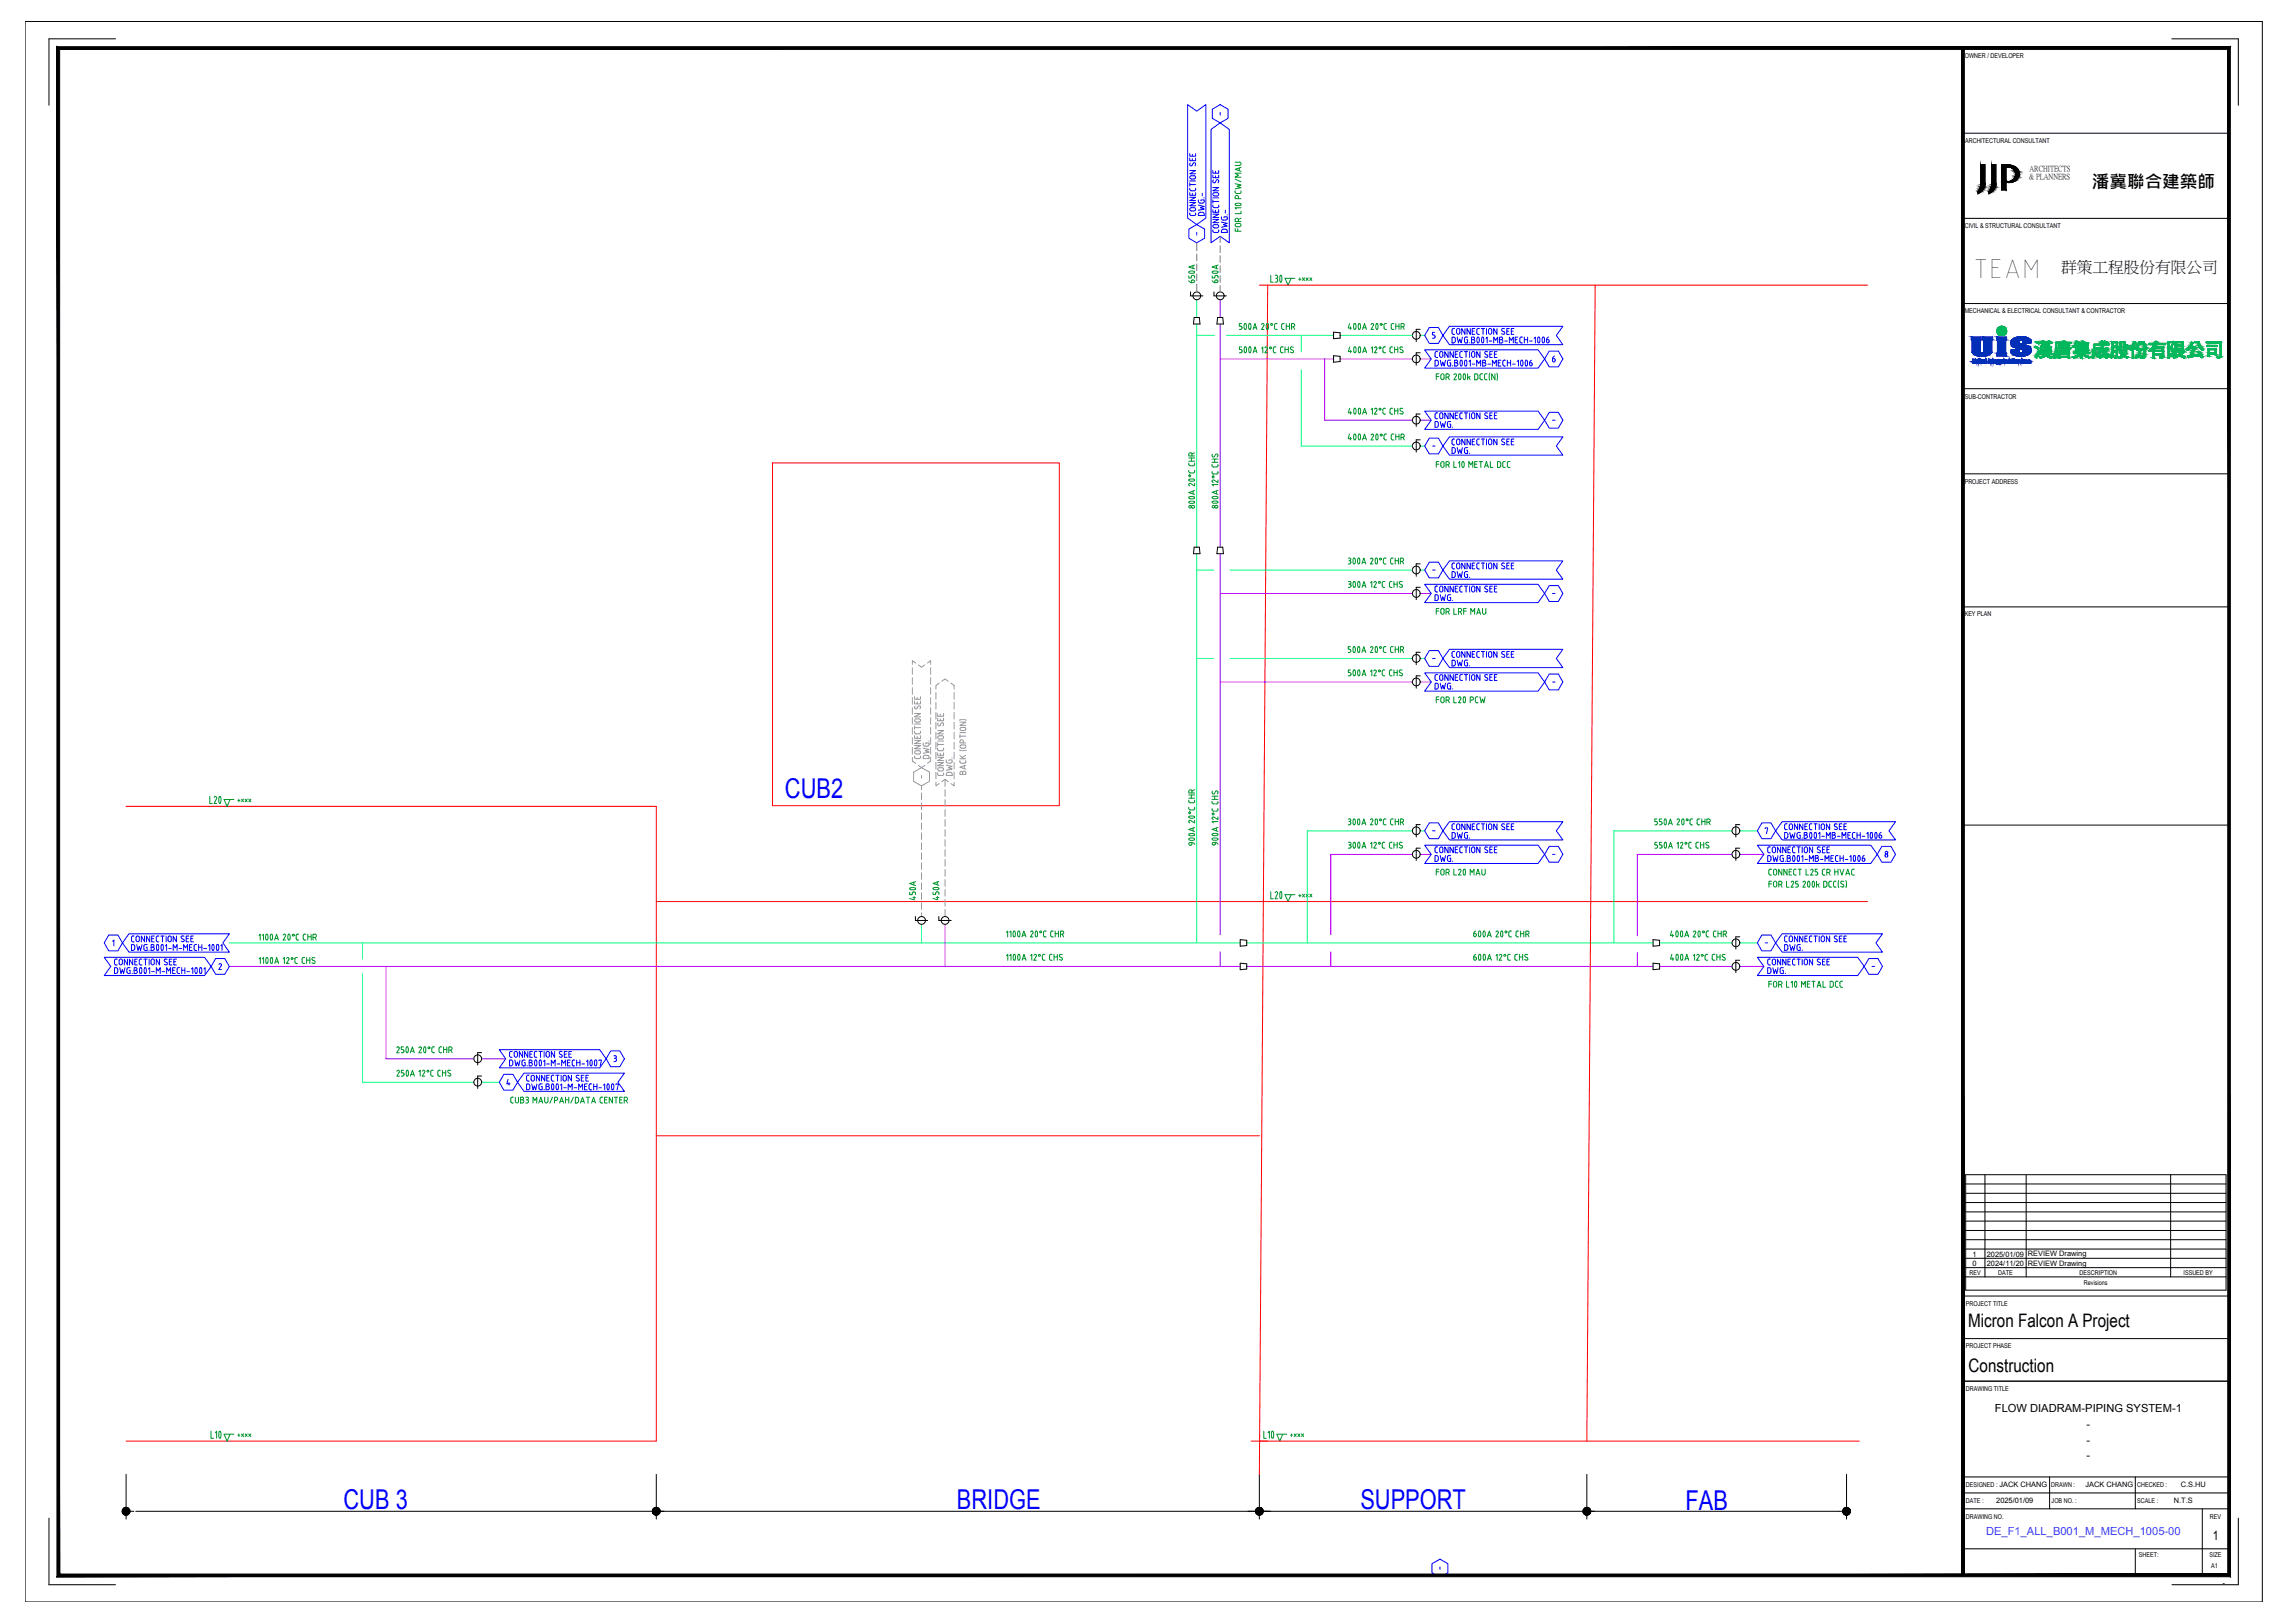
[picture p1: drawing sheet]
<svg xmlns="http://www.w3.org/2000/svg" width="860mm" height="610mm" viewBox="0 0 860 610" stroke-linecap="round" stroke-linejoin="round" font-family="sans-serif">
<defs><g id="words">
<text font-size="10.7" x="741.6" y="104.5">TEAM</text>
<g font-size="10.3" fill="#00f">
<text x="295" y="300">CUB2</text>
<text x="129.1" y="567.3">CUB 3</text>
<text x="359.7" y="567.3">BRIDGE</text>
<text x="511.4" y="567.3">SUPPORT</text>
<text x="633.6" y="567.3">FAB</text>
</g>
<text font-size="7.9" fill="#009525" x="476.2" y="339.7">L20</text>
<g font-size="7.5" fill="#009525">
<text x="476.2" y="107.9">L30</text>
<text x="77.3" y="303.7">L20</text>
<text x="77.3" y="542.2">L10</text>
</g>
<text font-size="7.5" fill="#f00" x="473.1" y="542.2">L10</text>
<g font-size="7">
<text x="739.8" y="498.6">Micron Falcon A Project</text>
<text x="740" y="515.6">Construction</text>
</g>
<text font-size="6.6" x="786.4" y="70.6">潘冀聯合建築師</text>
<text font-size="5.9" x="774.8" y="102.4">群策工程股份有限公司</text>
<g font-size="5.7" fill="#00f">
<text x="453.7" y="82.2" transform="rotate(-90 453.7 82.2)">DWG.-</text>
<text x="538" y="161.9">DWG.</text>
<text x="544.7" y="218.4">DWG.</text>
<text x="544.7" y="316.4">DWG.</text>
<text x="663.2" y="367.2">DWG.</text>
</g>
<g font-size="5.7" fill="#009525">
<text x="544.7" y="171.8">DWG.</text>
<text x="538" y="260.3">DWG.</text>
</g>
<g font-size="5.3" fill="#00f">
<text x="462.1" y="88.5" transform="rotate(-90 462.1 88.5)">DWG.-</text>
<text x="582.4" y="137.2">6</text>
<text x="538" y="226.8">DWG.</text>
<text x="544.7" y="251.5">DWG.</text>
<text x="538" y="324.9">DWG.</text>
<text x="669.6" y="358.4">DWG.</text>
</g>
<g font-size="5.3" fill="#989898">
<text x="350" y="286.5" transform="rotate(-90 350 286.5)">DWG.</text>
<text x="358.8" y="292.8" transform="rotate(-90 358.8 292.8)">DWG.</text>
</g>
<text font-size="4.9" x="831.9" y="578.8">1</text>
<g font-size="4.2">
<text x="749.9" y="530.5">FLOW DIADRAM-PIPING SYSTEM-1</text>
<text x="784.3" y="536.5">-</text>
<text x="784.3" y="542.5">-</text>
<text x="784.3" y="548.5">-</text>
</g>
<text font-size="4.2" fill="#007fff" x="746.6" y="576.8">DE_F1_ALL_B001_M_MECH_1005-00</text>
<g font-size="4" fill="#009525">
<text x="486.8" y="106.5">+***</text>
<text x="88.2" y="302.7">+***</text>
<text x="486.8" y="338.3">+***</text>
<text x="88.2" y="541.2">+***</text>
<text x="484" y="541.2">+***</text>
</g>
<text font-size="3.5" x="835.6" y="596">-</text>
<g font-size="2.9">
<text x="762.9" y="64.4">ARCHITECTS</text>
<text x="762.7" y="67.3">&amp; PLANNERS</text>
</g>
<g font-size="2.8">
<text x="741.4" y="472.3">1</text>
<text x="746.8" y="472.3">2025/01/09</text>
<text x="762.3" y="472.2">REVIEW Drawing</text>
<text x="741.4" y="475.8">0</text>
<text x="746.8" y="475.8">2024/11/20</text>
<text x="762.3" y="475.6">REVIEW Drawing</text>
<text x="784" y="558.9">JACK CHANG</text>
<text x="819.8" y="558.9">C.S.HU</text>
<text x="750.4" y="564.7">2025/01/09</text>
<text x="817.1" y="564.8">N.T.S</text>
</g>
<g font-size="2.6" fill="#00f">
<text x="582.4" y="159.1">-</text>
<text x="537.3" y="169">-</text>
<text x="537.3" y="215.5">-</text>
<text x="582.4" y="224.4">-</text>
<text x="537.3" y="248.7">-</text>
<text x="582.4" y="257.5">-</text>
<text x="537.3" y="313.6">-</text>
<text x="582.4" y="322.4">-</text>
<text x="662.2" y="355.6">-</text>
<text x="702.4" y="364.4">-</text>
</g>
<g font-size="2.5">
<text x="738.6" y="21.9">OWNER / DEVELOPER</text>
<text x="738.7" y="53.6">ARCHITECTURAL CONSULTANT</text>
<text x="738.6" y="85.6">CIVIL &amp; STRUCTURAL CONSULTANT</text>
<text x="738.5" y="117.8">MECHANICAL &amp; ELECTRICAL CONSULTANT &amp; CONTRACTOR</text>
<text x="738.6" y="150">SUB-CONTRACTOR</text>
<text x="738.5" y="182">PROJECT ADDRESS</text>
<text x="738.5" y="231.6">KEY PLAN</text>
<text x="740.4" y="479.1">REV</text>
<text x="751.1" y="479.1">DATE</text>
<text x="781.8" y="479.1">DESCRIPTION</text>
<text x="820.8" y="479.1">ISSUED BY</text>
<text x="783.4" y="483">Revisions</text>
<text x="739" y="490.7">PROJECT TITLE</text>
<text x="739" y="506.7">PROJECT PHASE</text>
<text x="739" y="522.6">DRAWING TITLE</text>
<text x="739" y="559">DESIGNED : JACK CHANG</text>
<text x="771.1" y="559">DRAWN :</text>
<text x="803.4" y="559">CHECKED :</text>
<text x="739" y="564.9">DATE :</text>
<text x="771.2" y="564.9">JOB NO. :</text>
<text x="803.4" y="564.9">SCALE :</text>
<text x="739" y="570.7">DRAWING NO.</text>
<text x="830.7" y="570.7">REV</text>
<text x="804" y="585.2">SHEET:</text>
<text x="830.5" y="585.2">SIZE</text>
<text x="831.2" y="589.1">A1</text>
</g>
</g></defs>
<path d="M473.4 107.2h228.6M476.5 107.2l-3.1 446.9M599.6 107.2l-3.1 434.4M290.4 174h107.8v128.8h-107.8zM47.4 303.1h199.3v238.5h-199.3M246.7 338.8h455.3M246.7 426.8h226.7M470.3 541.6h228.6" fill="none" stroke="#f00" stroke-width=".38"/>
<g fill="none" stroke="#000" stroke-width=".38">
<path d="M9.4 8.1h841v594h-841zM21.9 18.1h816v574h-816zM43.4 14.6h-25v25M737.4 18.1v574M816.4 14.6h25v25M737.4 50.1h100.5M746.2 69.5l-1.2 2.1-1.5 1.2 .1-.8 1-2.3-.1-7.8h1.7v7.6M750.3 69.5l-1.2 2.1-1.5 1.2 .1-.8 1-2.3v-7.8h1.6v7.6M754.1 62.9a2.73 2.73 0 0 1 3.6 2.6 2.73 2.73 0 0 1-3.6 2.6v-5.2M754.1 68.4a3.5 3.5 0 0 0 3.9-.7 3.5 3.5 0 0 0 .7-3.8 4.8 4.8 0 0 0-4.6-1.9h-1.7v9.4h1.7v-3M737.4 82.1h100.5M447.5 109.7v1.5h4.7"/>
<path d="M448.9 119.3h1.9l.3 2.5h-2.5zM456.3 109.7v1.5h4.7M457.7 119.3h1.9l.3 2.5h-2.5zM737.4 114.1h100.5M501.3 124.8l2.5 .3v2l-2.5 .2zM501.3 133.7l2.5 .2v2l-2.5 .2zM533.9 123.8h-1.5v4.6M533.9 132.6h-1.5v4.6M533.9 155.6h-1.5v4.7M737.4 146.1h100.5M533.9 165.3h-1.5v4.7M737.4 178.1h100.5"/>
<path d="M448.9 205.6h1.9l.3 2.5h-2.5zM457.7 205.6h1.9l.3 2.5h-2.5zM533.9 211.9h-1.5v4.7M533.9 220.7h-1.5v4.7M737.4 228.1h100.5M533.9 245.1h-1.5v4.7M533.9 254h-1.5v4.6M533.9 318.8h-1.5v4.6M533.9 309.9h-1.5v4.7M654 309.9h-1.5v4.7M654 318.8h-1.5v4.6M737.4 310.1h100.5"/>
<path d="M344.1 344.5v1.4h4.6M352.9 344.5v1.4h4.7M466.2 353.1l2.5 .3v2l-2.5 .2zM621.4 353.1l2.5 .3v2l-2.5 .2zM654 352.1h-1.5v4.6M466.2 362l2.5 .2v2l-2.5 .2zM621.4 362l2.5 .2v2l-2.5 .2zM654 360.9h-1.5v4.6M181 395.6h-1.4v4.6M181 404.4h-1.4v4.7M738.9 441.5h97.9v43.4h-97.9zM738.9 445h97.9"/>
<path d="M738.9 448.5h97.9M738.9 451.9h97.9M738.9 455.5h97.9M738.9 458.9h97.9M746.2 441.5v38.4M761.6 441.5v38.4M816 441.5v38.4M738.9 462.4h97.9M738.9 465.9h97.9M738.9 469.4h97.9M738.9 472.9h97.9M738.9 476.4h97.9"/>
<path d="M738.9 479.9h97.9M737.4 487.1h100.5M737.4 519.1h100.5M737.4 503.1h100.5M47.4 554.1v16.8M246.7 554.1v16.8M473.4 554.1v16.8M596.5 554.1v16.8M694.1 554.1v16.8M737.4 555.1h100.5M770.5 555.1v11.9M802.7 555.1v11.9"/>
<path d="M18.4 570.6v25h25M48.8 568h1.5M51 568h641.6M737.4 561.1h100.5M737.4 567h100.5M827.9 567v25.1M841.4 570.6v25h-25M737.4 582.1h100.5M802.7 582.1v10"/>
<circle cx="449.9" cy="111.2" r="1.46"/>
<circle cx="458.7" cy="111.2" r="1.46"/>
<circle cx="532.4" cy="134.9" r="1.46"/>
<circle cx="532.4" cy="126" r="1.46"/>
<circle cx="532.4" cy="157.9" r="1.46"/>
<circle cx="532.4" cy="167.6" r="1.46"/>
<circle cx="532.4" cy="214.2" r="1.46"/>
<circle cx="532.4" cy="223" r="1.46"/>
<circle cx="532.4" cy="256.3" r="1.46"/>
<circle cx="532.4" cy="247.4" r="1.46"/>
<circle cx="532.4" cy="312.2" r="1.46"/>
<circle cx="652.5" cy="312.2" r="1.46"/>
<circle cx="532.4" cy="321.1" r="1.46"/>
<circle cx="652.5" cy="321.1" r="1.46"/>
<circle cx="346.4" cy="345.9" r="1.46"/>
<circle cx="355.3" cy="345.9" r="1.46"/>
<circle cx="652.5" cy="354.3" r="1.46"/>
<circle cx="652.5" cy="363.2" r="1.46"/>
<circle cx="179.6" cy="397.9" r="1.46"/>
<circle cx="179.6" cy="406.7" r="1.46"/>
</g>
<g fill="#000" stroke="#000" stroke-width=".38">
<path d="M743.5 72h1.1l-.4 .4zM747.6 72h1.1l-.3 .4zM754.3 68.5h2z"/>
<path d="M21.4 17.6l1 1 816-1zM22.4 18.6l816-1-1 1zM838.4 17.6l-1 1 1 574zM837.4 18.6l1 574-1-1zM21.4 592.6h817l-1-1zM21.4 592.6l1-1h815zM21.4 17.6v575l1-1zM21.4 17.6l1 1v573z"/>
<path d="M737.4 18.1l1 574v-574zM737.4 18.1l1 574h-1z"/>
<path d="M743.5 72v.4h.7zM743.5 72.4h.7l-.7 .4z"/>
<path d="M743.7 71.8l.9 .2 .3-.2zM743.7 71.8l.9 .2h-1.1z"/>
<path d="M744 71.4l.9 .4 .3-.4zM744 71.4l.9 .4h-1.2z"/>
<path d="M744.1 71.1l1.1 .3 .2-.3zM744.1 71.1l1.1 .3h-1.2z"/>
<path d="M744.3 70.7l1.1 .4 .2-.4zM744.3 70.7l1.1 .4h-1.3z"/>
<path d="M744.4 70.3l1.2 .4 .3-.4zM744.4 70.3l1.2 .4h-1.3z"/>
<path d="M744.5 70l1.4 .3 .1-.3zM744.5 70l1.4 .3h-1.5z"/>
<path d="M744.5 61.9l1.7 7.3v-7.3zM744.5 61.9l1.7 7.3h-1.7z"/>
<path d="M744.5 69.2l1.7 .3v-.3zM744.5 69.2l1.7 .3h-1.7z"/>
<path d="M744.5 69.5l1.5 .5 .2-.5zM744.5 69.5l1.5 .5h-1.5z"/>
<path d="M747.6 72v.4h.8zM747.6 72.4h.8l-.8 .4z"/>
<path d="M747.8 71.8l.9 .2 .3-.2zM747.8 71.8l.9 .2h-1.1z"/>
<path d="M748.1 71.4l.9 .4 .3-.4zM748.1 71.4l.9 .4h-1.2z"/>
<path d="M748.2 71.1l1.1 .3 .3-.3zM748.2 71.1l1.1 .3h-1.2z"/>
<path d="M748.4 70.7l1.2 .4 .2-.4zM748.4 70.7l1.2 .4h-1.4z"/>
<path d="M748.5 70.3l1.3 .4 .2-.4zM748.5 70.3l1.3 .4h-1.4z"/>
<path d="M748.6 70l1.4 .3 .1-.3zM748.6 70l1.4 .3h-1.5z"/>
<path d="M748.7 61.9l1.6 7.3v-7.3zM748.7 61.9l1.6 7.3h-1.6z"/>
<path d="M748.7 69.2l1.6 .3v-.3zM748.7 69.2l1.6 .3h-1.6z"/>
<path d="M748.7 69.5l1.4 .5 .2-.5zM748.7 69.5l1.4 .5h-1.5z"/>
<path d="M752.4 62l2.9 .1zM752.4 62l2.9 .1z"/>
<path d="M752.4 62.9l1.7 5.2v-5.2zM752.4 62.9l1.7 5.2h-1.7z"/>
<path d="M752.4 68.1l2.2 .1zM752.4 68.1l2.2 .1z"/>
<path d="M752.4 68.4l1.7 .1zM752.4 68.4l1.7 .1z"/>
<path d="M752.4 68.5l1.7 2.9v-2.9zM752.4 68.5l1.7 2.9h-1.7z"/>
<path d="M754.3 68.5l1.3 .1zM754.8 68.6h.8z"/>
<path d="M752.4 62.8h2.2zM752.4 62.8h2.7z"/>
<path d="M752.4 62.8h2.2zM752.4 62.8l1.7 .1z"/>
<path d="M752.4 68.2h2.7zM752.4 68.2h2.7z"/>
<path d="M752.4 62.1h3.7zM752.4 62.1h3.7z"/>
<path d="M752.4 62.1l4.3 .2zM752.4 62.1l4.3 .2h-4.3z"/>
<path d="M754.1 68.4h2.3zM754.1 68.4l2.2 .1z"/>
<path d="M752.4 62.3l5 .3-.7-.3zM752.4 62.3l5 .3h-5z"/>
<path d="M752.4 68.3h4.5zM752.4 68.3l4 .1z"/>
<path d="M752.4 68.2h4.6zM752.4 68.2l4.5 .1z"/>
<path d="M755.3 68.2h1.7zM755.1 68.2h1.9z"/>
<path d="M755.6 68.1h1.5zM755.3 68.2h1.7z"/>
<path d="M752.4 62.6l5.2 .2zM752.4 62.6l5.2 .2z"/>
<path d="M756.1 68h1.3zM755.6 68.1h1.5z"/>
<path d="M756.2 67.9h1.4zM756.1 68h1.3z"/>
<path d="M755.1 62.8l2.6 .1zM755.1 62.8l2.6 .1z"/>
<path d="M755.6 62.9l2.4 .2zM755.6 62.9l2.4 .2zM756.1 63.1h1.9zM756.1 63.1h1.9z"/>
<path d="M756.5 67.7h1.3zM756.2 67.9h1.4z"/>
<path d="M756.1 63.1l2.1 .2-.2-.2zM756.1 63.1l2.1 .2h-1.7z"/>
<path d="M756.9 67.4l.9 .3 .3-.3zM756.5 67.7l.4-.3 .9 .3z"/>
<path d="M756.9 67.4h1.3zM756.9 67.4h1.2z"/>
<path d="M756.5 63.3l2 .3-.3-.3zM756.5 63.3l2 .3h-1.7z"/>
<path d="M756.8 63.6l1.7 .1zM756.8 63.6l1.7 .1z"/>
<path d="M757.2 67l1 .4 .3-.4zM757.2 67l1 .4h-1.3z"/>
<path d="M756.9 63.7l1.8 .2-.2-.2zM756.9 63.7l1.8 .2h-1.6z"/>
<path d="M757.3 66.8h1.3zM757.3 66.8l1.2 .2z"/>
<path d="M757.1 63.9l1.7 .1zM757.1 63.9l1.7 .1z"/>
<path d="M757.2 64l1.7 .2zM757.2 64l1.7 .2z"/>
<path d="M757.5 66.5l1.1 .3 .2-.3zM757.5 66.5l1.1 .3h-1.3z"/>
<path d="M757.3 64.2l1.6 .3v-.3zM757.3 64.2l1.6 .3h-1.4zM757.5 64.5h1.4zM757.5 64.5h1.4z"/>
<path d="M757.5 64.5l1.5 .4-.1-.4zM757.5 64.5l1.5 .4h-1.4z"/>
<path d="M757.6 66l1.3 .2zM757.6 66l1.3 .2h-1.4z"/>
<path d="M757.5 66.2l1.3 .3 .1-.3zM757.5 66.2l1.3 .3h-1.3z"/>
<path d="M757.6 64.9l1.4 .1zM757.6 64.9l1.4 .1z"/>
<path d="M757.6 65l1.4 .5v-.5zM757.6 65l1.4 .5h-1.3zM757.7 65.5h1.3zM757.7 65.5h1.3z"/>
<path d="M757.7 65.5l1.2 .5 .1-.5zM757.7 65.5l1.2 .5h-1.3z"/>
<path d="M45.9 568l.1 .4 1.4-.4zM46 568.4l1.4-.4-1.2 .8zM46.2 568.8l.3 .4 .9-1.2z"/>
<path d="M46.2 567.1l-.2 .4 1.4 .5zM46 567.5l1.4 .5h-1.5z"/>
<path d="M47.4 568l-.9 1.2 .4 .2zM47.4 568v1.5l-.5-.1zM47.4 568v1.5l.4-.1z"/>
<path d="M46.9 566.6l.5 1.4v-1.5zM46.5 566.8l.4-.2 .5 1.4zM46.5 566.8l-.3 .3 1.2 .9z"/>
<path d="M47.4 568l.4 1.4 .4-.2zM47.4 568l1.2 .8-.4 .4zM47.4 568l1.2 .8 .2-.4z"/>
<path d="M48.2 566.8l-.8 1.2 1.2-.9zM47.8 566.6l.4 .2-.8 1.2zM47.4 566.5v1.5l.4-1.4z"/>
<path d="M47.4 568l1.4 .4v-.4zM47.4 568l1.4-.5v.5zM47.4 568l1.4-.5-.2-.4z"/>
<path d="M245.2 568l.1 .4 1.4-.4zM245.3 568.4l1.4-.4-1.2 .8zM245.5 568.8l.3 .4 .9-1.2z"/>
<path d="M245.5 567.1l-.2 .4 1.4 .5zM245.3 567.5l1.4 .5h-1.5z"/>
<path d="M246.7 568l-.9 1.2 .4 .2zM246.7 568v1.5l-.5-.1zM246.7 568v1.5l.4-.1z"/>
<path d="M246.2 566.6l.5 1.4v-1.5zM245.8 566.8l.4-.2 .5 1.4zM245.5 567.1l1.2 .9-.9-1.2z"/>
<path d="M246.7 568l.4 1.4 .5-.2zM246.7 568l1.2 .8-.3 .4zM246.7 568l1.2 .8 .2-.4z"/>
<path d="M247.6 566.8l-.9 1.2 1.2-.9zM247.1 566.6l.5 .2-.9 1.2zM246.7 566.5v1.5l.4-1.4z"/>
<path d="M246.7 568l1.4 .4v-.4zM246.7 568l1.4-.5v.5zM246.7 568l1.4-.5-.2-.4z"/>
<path d="M472 568v.4l1.4-.4zM472 568.4l1.4-.4-1.2 .8zM472.2 568.8l.4 .4 .8-1.2z"/>
<path d="M472.2 567.1l-.2 .4 1.4 .5zM472 567.5l1.4 .5h-1.4z"/>
<path d="M473.4 568l-.8 1.2 .4 .2zM473.4 568v1.5l-.4-.1zM473.4 568v1.5l.5-.1z"/>
<path d="M473 566.6l.4 1.4v-1.5zM472.6 566.8l.4-.2 .4 1.4zM472.6 566.8l-.4 .3 1.2 .9z"/>
<path d="M473.4 568l.5 1.4 .4-.2zM473.4 568l1.2 .8-.3 .4zM473.4 568l1.2 .8 .2-.4z"/>
<path d="M474.3 566.8l-.9 1.2 1.2-.9zM473.9 566.6l.4 .2-.9 1.2zM473.4 566.5v1.5l.5-1.4z"/>
<path d="M473.4 568l1.4 .4 .1-.4zM473.4 568l1.4-.5 .1 .5zM473.4 568l1.4-.5-.2-.4z"/>
<path d="M595.1 568v.4l1.4-.4zM595.1 568.4l1.4-.4-1.2 .8zM595.3 568.8l.4 .4 .8-1.2z"/>
<path d="M595.3 567.1l-.2 .4 1.4 .5zM595.1 567.5l1.4 .5h-1.4z"/>
<path d="M596.5 568l-.8 1.2 .4 .2zM596.5 568v1.5l-.4-.1zM596.5 568v1.5l.5-.1z"/>
<path d="M596.1 566.6l.4 1.4v-1.5zM595.7 566.8l.4-.2 .4 1.4zM595.7 566.8l-.4 .3 1.2 .9z"/>
<path d="M596.5 568l.5 1.4 .4-.2zM596.5 568l1.2 .8-.3 .4zM596.5 568l1.2 .8 .2-.4z"/>
<path d="M597.4 566.8l-.9 1.2 1.2-.9zM597 566.6l.4 .2-.9 1.2zM596.5 566.5v1.5l.5-1.4z"/>
<path d="M596.5 568l1.4 .4 .1-.4zM596.5 568l1.4-.5 .1 .5zM596.5 568l1.4-.5-.2-.4z"/>
<path d="M692.7 567.5l-.1 .5h1.5zM692.6 568h1.5l-1.4 .4zM692.7 568.4l.2 .4 1.2-.8z"/>
<path d="M692.9 568.8l.3 .4 .9-1.2zM694.1 568l-.4 1.4-.5-.2zM694.1 568l-.4 1.4 .4 .1z"/>
<path d="M693.2 566.8l.9 1.2-.4-1.4zM693.2 566.8l.9 1.2-1.2-.9zM692.9 567.1l-.2 .4 1.4 .5z"/>
<path d="M694.1 568v1.5l.4-.1zM694.1 568l.9 1.2-.5 .2zM694.1 568l.9 1.2 .3-.4z"/>
<path d="M694.5 566.6l-.4 1.4 .9-1.2zM694.1 566.5l.4 .1-.4 1.4zM693.7 566.6l.4 1.4v-1.5z"/>
<path d="M694.1 568l1.2 .8 .2-.4zM694.1 568h1.5l-.1 .4z"/>
<path d="M694.1 568h1.5l-.1-.5zM694.1 568l1.2-.9 .2 .4zM695 566.8l-.9 1.2 1.2-.9z"/>
</g>
<g fill="none" stroke="#00ff7f" stroke-width=".38">
<path d="M449.9 112.6v6.7M449.9 121.8v83.8M449.9 126.1h6.6M461 126.1h40.3M489.1 139v28.6h41.8M489.1 126.1v6.1M503.8 126.1h27.1M533.9 126.1h1.6M533.9 167.6h1.6M449.9 208.1v146.3M449.9 214.2h6.4M462.4 214.2h68.5"/>
<path d="M533.9 214.2h1.6M449.9 247.5h6.4M462.4 247.5h68.5M533.9 247.5h1.6M530.9 312.2h-39.5v42.2M533.9 312.2h1.6M651 312.2h-44.3v42.2M654 312.2h6.6M86.2 354.4h380M136.3 354.4v6.1M346.4 347.4v7M468.7 354.4h152.7"/>
<path d="M623.9 354.4h27.1M654 354.4h6.6M136.3 366v40.7h41.8M181 406.7h6.7"/>
</g>
<g fill="none" stroke="#bf00ff" stroke-width=".38">
<path d="M458.7 112.6v6.7M458.7 121.8v83.8M458.7 134.9h42.6M498 134.9v23h32.9M503.8 134.9h27.1M533.9 134.9h4.1M533.9 157.9h4.1M458.7 208.1v143.2M458.7 223h72.2M533.9 223h4.1M458.7 256.3h72.2M533.9 256.3h4.1"/>
<path d="M530.9 321.1h-30.7v30.2M533.9 321.1h4.1M651 321.1h-35.5v30.6M654 321.1h9.1M355.2 347.4v15.8M458.7 357.7v5.5M500.2 357.7v5.5M615.5 358v5.2M86.2 363.2h380M145.1 363.2v34.7h33M468.7 363.2h152.7M623.9 363.2h27.1"/>
<path d="M654 363.2h9.1M181 397.9h9.1"/>
</g>
<g fill="none" stroke="#00f" stroke-width=".38">
<path d="M446.4 39.3l3.5 2.5 3.4-2.5v42.6l-3.4 2.5-3.5-2.5zM447.2 59.4v1h2.2v-1M447.2 57.7v1h2.2v-1M448.2 58v.7M448.2 59.7v.7M455.2 48.6l3.5-2.4 3.4 2.4v42.7l-3.4-2.5-3.5 2.5zM455.7 41l3-1.7 2.9 1.7v3.5l-2.9 1.7-3-1.7zM458.7 42.2v1.1M447.2 64.1h2.2l-2.2 1.2h2.2M447.2 69.4h2.2M447.2 68.7v1.3M447.2 68h2.2"/>
<path d="M447.4 61.3a.57 .57 0 0 0-.1 .8 .57 .57 0 0 0 .9 0l.6-1 .6 .5M447.8 66.1l1-.1a.61 .61 0 0 1 .6 .6 .61 .61 0 0 1-.6 .7h-1M447.9 66a.61 .61 0 0 0-.7 .6 .61 .61 0 0 0 .7 .7M449.4 61.6l-.2 .7M455.9 78.8v1h2.2v-1M455.9 70.5h2.2l-2.2 1.2h2.2M455.9 65.8v1h2.2v-1M455.9 64.1v1h2.2v-1M455.9 75.1v1.3M455.9 77.1v.4M455.9 75.7h2.2M455.9 74.4h2.2"/>
<path d="M455.9 77.5l.6 .5M456 67.6a.58 .58 0 0 0 0 .9 .58 .58 0 0 0 .8 0l.4-.7a.55 .55 0 0 1 .8-.1 .55 .55 0 0 1 0 .8l-.1 .2M456.1 72.6l1.4-.2a.61 .61 0 0 1 .6 .6 .61 .61 0 0 1-.6 .6l-1.4-.1zM456.9 64.3v.8M456.9 66.1v.7M446.9 86.1l3-1.7 2.9 1.7v3.4l-2.9 1.8-3-1.8zM449.9 87.3v1M455.9 86.4a.7 .7 0 0 0 .6 1M455.9 82.5h2.2l-2.2 1.2h2.2M455.9 80.5h2.2l-2.2 1.2h2.2M456.5 84.4a.61 .61 0 0 0-.6 .6 .61 .61 0 0 0 .6 .6M535.5 131.5h42.7l2.4 3.4-2.4 3.4h-42.7l2.5-3.4z"/>
<path d="M537.3 123.1h3.4l1.7 3-1.7 3h-3.4l-1.8-3zM539.3 124.9h-.8v1l.7 .1 .2 .6M539.4 126.6l-.2 .4-.7 .1M540.4 132.2l-.9 .2-.1 1.4a.7 .7 0 0 0 1 .6M540.7 136.9l-.2 .4-.5 .2M540.7 136l-.4-.6h-.9v2.2h.6M540.7 136v.9M541.2 132.7a.61 .61 0 0 1 .6-.6 .61 .61 0 0 1 .6 .6M541.2 132.7v1a.61 .61 0 0 0 .6 .6 .61 .61 0 0 0 .6-.6M541.4 135.4l.5 2.2 .5-1.5 .5 1.5 .5-2.2M542.4 132.7v1M544.4 132.2v2.2l-1.3-2.2v2.2"/>
<path d="M544.9 122.6h42.6l-2.5 3.5 2.5 3.4h-42.6l-2.5-3.4zM544.9 136.3h.4v1.3l-.8-.1-.4-.5M545.3 135.4l-1 .1-.2 1.5M545.8 124v1.1a.7 .7 0 0 0 1 .6M546 137.4v.2M546.3 132.2v2.2l-1.2-2.2v2.2M546.4 123.5h.4M546.4 128.8l.6-.4v-1.3l-.3-.4h-.9v2.2h.6M546.4 123.4l-.6 .6M547 133.1h.8M547.4 136.3l.4-.2v-.5l-1-.2v2.2h.6a.61 .61 0 0 0 .6-.6 .61 .61 0 0 0-.6-.7h-.6M547.5 124.1v.9"/>
<path d="M547.6 124a.61 .61 0 0 1 .6-.6 .61 .61 0 0 1 .6 .6M547.6 125a.61 .61 0 0 0 .6 .6 .61 .61 0 0 0 .6-.6M547.8 126.7l.4 2.2 .6-1.5 .5 1.5 .4-2.2M548 132.2h-1v2.2h1M548.8 124.1v.9M549 135.5h.5M549 137.4h.5M549 135.5l-.2 .7 .2 1.2M549.5 135.5l.2 .7-.2 1.2M549.7 132.2l-.9 .2v1.4a.7 .7 0 0 0 .9 .6M550.4 132.2h1.3M550.7 123.5v2.2l-1.2-2.2v2.2"/>
<path d="M550.7 135.5h.5M550.7 137.4h.5M550.7 135.5l-.2 .7 .2 1.2M551.1 132.2v2.2M551.2 135.5l.3 .7-.3 1.2M551.7 126.7h-.8l-.4 .6 .2 1.4 1 .2v-1.2h-.4M552.2 135.8l.5-.4v2.2M552.4 128.8v.1M552.4 132.2v2.2M552.7 123.5v2.2l-1.2-2.2v2.2M553.2 126.7l1 .2v.5l-.4 .2a.64 .64 0 0 1 .6 .7 .64 .64 0 0 1-.6 .6h-.6zM553.2 132.7v1"/>
<path d="M553.2 127.7h.6M553.2 132.7a.61 .61 0 0 1 .6-.6 .61 .61 0 0 1 .6 .6M553.2 133.7a.61 .61 0 0 0 .6 .6 .61 .61 0 0 0 .6-.6M553.4 124.4h.7M553.4 136.8h1M554.4 123.5h-1v2.2h1M554.4 132.7v1M555.1 137.6v-2.2l.8 1.2 .7-1.2v2.2M555.1 124v1.1a.7 .7 0 0 0 1 .6M555.5 126.7a1.25 1.25 0 0 1 0 2.2l-.3-1.3zM555.7 123.5h.4M555.7 123.4l-.6 .6"/>
<path d="M556.3 132.2v2.2l-1.2-2.2v2.2M556.8 123.5h1.3M557.5 123.5v2.2M557.6 126.8l.2 .8-.2 1.1M557.6 126.8l-.1-.1a1.25 1.25 0 0 0 0 2.2l.1-.1M558 136.3l.4-.2v-.5l-1.1-.2v2.2h.7a.61 .61 0 0 0 .6-.6 .61 .61 0 0 0-.6-.7h-.7M558.1 134.1l.7 .2M558.3 133.1l.7 .3M558.6 127.2l.4-.5v2.2M558.8 123.5v2.2M559 133.4l.3 .5-.5 .4M559.2 132.2a.57 .57 0 0 0-.9 0 .57 .57 0 0 0 .1 .8"/>
<path d="M559.3 136.8h1M559.5 125v-1a.61 .61 0 0 1 .7-.6 .61 .61 0 0 1 .6 .6v1M559.5 125a.61 .61 0 0 0 .7 .6 .61 .61 0 0 0 .6-.6M559.8 128.2h1M560 133.1h.8M561 137.6v-2.2l.7 1.2 .8-1.2v2.2M561 132.2h-1v2.2h1M561.5 128.9v-2.2l.7 1.2 .8-1.2v2.2M561.7 133.1h.8M562.7 123.5v2.2l-1.2-2.2v2.2M562.7 132.2h-1v2.2h1M563.2 136.3h.8"/>
<path d="M563.7 126.7l1.1 .2v.5l-.4 .2a.64 .64 0 0 1 .6 .7 .64 .64 0 0 1-.6 .6h-.7zM563.7 127.7h.6M564.2 135.4h-1v2.2h1M564.7 124.4l.7 .3M565.4 124.7a.61 .61 0 0 1 0 1 .61 .61 0 0 1-.9-.3M565.6 123.6a.58 .58 0 0 0-.9-.1 .58 .58 0 0 0 0 .9M565.6 128.2h1.1M565.9 135.4l-.9 .2-.1 1.4a.7 .7 0 0 0 1 .6M566.4 124.4h.7M566.6 136.3h1.2M566.6 135.4v2.2M567.4 128.9v-2.2l.7 1.2 .8-1.2v2.2"/>
<path d="M567.4 123.5h-1v2.2h1M567.8 135.4v2.2M568.1 124.4h.8M568.6 136.8h1M569.1 123.5h-1v2.2h1M569.6 127.7h.7M570.3 135.8l.5-.4v2.2M570.6 126.7h-1v2.2h1M571.3 128.3a.7 .7 0 0 0 1 .6M571.8 135.5h.5M571.8 137.4h.5M571.8 135.5l-.2 .7 .2 1.2"/>
<path d="M572.3 126.7l-.9 .2-.1 1.4M572.3 135.5l.2 .7-.2 1.2M573 127.7h1.2M573 126.7v2.2M573.5 135.5h.5M573.5 137.4h.5M573.6 135.5l-.3 .7 .3 1.2M574 135.5l.2 .7-.2 1.2M574.2 126.7v2.2M575 128.2h.9M575 137l.5 .5 .5-.5M575.5 136.3h-.5v.8"/>
<path d="M575.5 136.3l.5 .5M575.7 135.3l-.7 1M575.9 136.8v.3M576.7 127.2l.5-.5v2.2M578.2 126.8h.5M578.2 128.8h.5M578.2 126.8l-.2 .8 .2 1.1M578.6 126.8l.3 .8-.3 1.1M580 126.7a1.25 1.25 0 0 1 0 2.2l-.3-1.3zM581.3 127.7l.3 1.1h.5l.2-.6M581.3 127.7h.5M581.9 127.6l.5 .5"/>
<path d="M582.1 126.7l-.7 1M535.5 154.5h42.7l2.4 3.4-2.4 3.5h-42.7l2.5-3.5zM540.4 155.2h-.7l-.3 .5M541.2 155.8a.61 .61 0 0 1 .6-.7 .61 .61 0 0 1 .6 .7M544.4 155.2v2.2l-1.3-2.2v2.2M546.3 155.2v2.2l-1.2-2.2v2.2M548 155.2h-1v2.2h1M548.8 156.8a.7 .7 0 0 0 .9 .6M549.7 155.2h-.7l-.2 .5M550.4 155.2h1.3M551.1 155.2v2.2M552.4 155.2v2.2"/>
<path d="M553.2 155.8v1M553.2 155.8a.61 .61 0 0 1 .6-.7 .61 .61 0 0 1 .6 .7M553.2 156.8a.61 .61 0 0 0 .6 .6 .61 .61 0 0 0 .6-.6M554.4 155.8v1M556.3 155.2v2.2l-1.2-2.2v2.2M558.1 157.1l.7 .2M558.3 156.1l.7 .3M559 156.4l.3 .6-.5 .3M559.2 155.3a.58 .58 0 0 0-.9 0 .58 .58 0 0 0 .1 .8M560 156.2h.8M561 155.2h-1v2.2h1M561.7 156.2h.8"/>
<path d="M562.7 155.2h-1v2.2h1M582.4 155h3.4l1.7 2.9-1.7 3h-3.4l-1.8-3zM537.3 164.7h3.4l1.7 2.9-1.7 3h-3.4l-1.8-3zM544.9 164.2h42.6l-2.5 3.4 2.5 3.5h-42.6l-2.5-3.5zM546.4 165h.4M546.4 165l-.6 .5M547.6 165.6a.61 .61 0 0 1 .6-.6 .61 .61 0 0 1 .6 .6M550.7 165v2.2l-1.2-2.2v2.2M552.7 165v2.2l-1.2-2.2v2.2M554.4 165h-1v2.2h1M555.1 166.6a.7 .7 0 0 0 1 .6M555.7 165h.4"/>
<path d="M555.7 165l-.6 .5M556.8 165h1.3M557.5 165v2.2M558.8 165v2.2M559.7 165.1h.9l.2 1.4a.61 .61 0 0 1-.6 .7 .61 .61 0 0 1-.7-.6zM562.7 165v2.2l-1.2-2.2v2.2M564.7 165.9l.7 .4M565.4 166.2a.61 .61 0 0 1 0 1 .61 .61 0 0 1-.9-.3M565.6 165.1a.58 .58 0 0 0-.9-.1 .58 .58 0 0 0 0 .9M566.4 166h.7M567.4 165h-1v2.2h1M568.1 166h.8"/>
<path d="M569.1 165h-1v2.2h1M535.5 219.6h42.7l2.4 3.4-2.4 3.5h-42.7l2.5-3.5zM537.3 211.3h3.4l1.7 2.9-1.7 3h-3.4l-1.8-3zM544.9 210.8h42.6l-2.5 3.4 2.5 3.5h-42.6l-2.5-3.5zM546.4 211.6h.4M546.4 211.6l-.6 .5M547.6 212.2a.61 .61 0 0 1 .6-.6 .61 .61 0 0 1 .6 .6M550.7 211.6v2.2l-1.2-2.2v2.2M552.7 211.6v2.2l-1.2-2.2v2.2M554.4 211.6h-1v2.2h1M555.1 213.2a.7 .7 0 0 0 1 .6M555.7 211.6h.4"/>
<path d="M555.7 211.6l-.6 .5M556.8 211.6h1.3M557.5 211.6v2.2M558.8 211.6v2.2M559.7 211.7h.9l.2 1.5a.61 .61 0 0 1-.6 .6 .61 .61 0 0 1-.7-.6zM562.7 211.6v2.2l-1.2-2.2v2.2M564.9 211.6l-.4 .6 .9 .7M565 211.6l.6 .1M565.4 212.8a.61 .61 0 0 1 0 1 .61 .61 0 0 1-.9-.3M566.4 212.6h.7M567.4 211.6h-1v2.2h1M568.1 212.6h.8"/>
<path d="M569.1 211.6h-1v2.2h1M540.4 220.3h-.7l-.3 .5M541.2 220.9a.61 .61 0 0 1 .6-.7 .61 .61 0 0 1 .6 .7M544.4 220.3v2.2l-1.3-2.2v2.2M546.3 220.3v2.2l-1.2-2.2v2.2M548 220.3h-1v2.2h1M548.8 221.9a.7 .7 0 0 0 .9 .6M549.3 220.2l-.5 .3v1.4M551.1 220.3v2.2M552.4 220.3v2.2M553.2 220.9v1M553.2 220.9a.61 .61 0 0 1 .6-.7 .61 .61 0 0 1 .6 .7"/>
<path d="M553.2 221.9a.61 .61 0 0 0 .6 .6 .61 .61 0 0 0 .6-.6M554.4 220.9v1M556.3 220.3v2.2l-1.2-2.2v2.2M558.1 222.2l.7 .2M558.3 221.2l.7 .4M559 221.5l.3 .6-.5 .3M559.2 220.4a.58 .58 0 0 0-.9 0 .58 .58 0 0 0 .1 .8M560 221.3h.8M561 220.3h-1v2.2h1M561.7 221.3h.8M562.7 220.3h-1v2.2h1M582.4 220.1h3.4l1.7 2.9-1.7 3h-3.4l-1.8-3z"/>
<path d="M535.5 252.9h42.7l2.4 3.4-2.4 3.4h-42.7l2.5-3.4zM537.3 244.5h3.4l1.7 3-1.7 2.9h-3.4l-1.8-2.9zM540 253.5h.4M540 253.5l-.6 .5M541.2 254.1a.61 .61 0 0 1 .6-.6 .61 .61 0 0 1 .6 .6M544.4 253.5v2.2l-1.3-2.2v2.2M544.9 244h42.6l-2.5 3.5 2.5 3.4h-42.6l-2.5-3.4zM546.3 253.5v2.2l-1.2-2.2v2.2M546.8 244.8l-.9 .3-.1 1.4M547.6 245.5a.61 .61 0 0 1 .6-.7 .61 .61 0 0 1 .6 .7M548 253.5h-1v2.2h1M548.8 255.2a.7 .7 0 0 0 .9 .5"/>
<path d="M549.3 253.5h.4M549.3 253.5l-.5 .5M550.4 253.5h1.3M550.7 244.8v2.2l-1.2-2.2v2.2M551.1 253.5v2.2M552.4 253.5v2.2M552.7 244.8v2.2l-1.2-2.2v2.2M553.2 254.2v.9M553.2 254.1a.61 .61 0 0 1 .6-.6 .61 .61 0 0 1 .6 .6M553.2 255.1a.61 .61 0 0 0 .6 .6 .61 .61 0 0 0 .6-.6M554.4 244.8h-1v2.2h1M554.4 254.2v.9"/>
<path d="M556.1 244.8l-.9 .3-.1 1.4a.7 .7 0 0 0 1 .5M556.3 253.5v2.2l-1.2-2.2v2.2M556.8 244.8h1.3M557.5 244.8v2.2M558.1 255.5l.7 .2M558.3 254.5l.7 .3M558.8 244.8v2.2M559 254.8l.3 .5-.5 .4M559.2 253.6a.57 .57 0 0 0-.9 0 .57 .57 0 0 0 .1 .8M559.7 245h.9l.2 1.4a.61 .61 0 0 1-.6 .6 .61 .61 0 0 1-.7-.5zM560 254.5h.8M561 253.5h-1v2.2h1"/>
<path d="M561.7 254.5h.8M562.7 244.8v2.2l-1.2-2.2v2.2M562.7 253.5h-1v2.2h1M565.4 246.1a.61 .61 0 0 1 0 1 .61 .61 0 0 1-.9-.3M565.6 245a.58 .58 0 0 0-.9-.1 .58 .58 0 0 0 0 .9l.7 .3M566.4 245.9h.7M567.4 244.8h-1v2.2h1M568.1 245.9h.8M569.1 244.8h-1v2.2h1M582.4 253.3h3.4l1.7 3-1.7 3h-3.4l-1.8-3zM535.5 317.7h42.7l2.4 3.4-2.4 3.4h-42.7l2.5-3.4zM537.3 309.3h3.4l1.7 2.9-1.7 3h-3.4l-1.8-3z"/>
<path d="M540 318.3h.4M540 318.2l-.6 .6M541.2 318.9a.61 .61 0 0 1 .6-.6 .61 .61 0 0 1 .6 .6M544.4 318.3v2.2l-1.3-2.2v2.2M544.9 308.8h42.6l-2.5 3.4 2.5 3.5h-42.6l-2.5-3.5zM546.3 318.3v2.2l-1.2-2.2v2.2M546.4 309.6h.4M546.4 309.6l-.6 .5M547.6 310.2a.61 .61 0 0 1 .6-.6 .61 .61 0 0 1 .6 .6M548 318.3h-1v2.2h1M549.3 318.2l-.5 .3v1.4a.7 .7 0 0 0 .9 .6M550.7 309.6v2.2l-1.2-2.2v2.2"/>
<path d="M551.1 318.3v2.2M552.4 318.3v2.2M552.7 309.6v2.2l-1.2-2.2v2.2M553.2 318.9v1M553.2 318.9a.61 .61 0 0 1 .6-.6 .61 .61 0 0 1 .6 .6M553.2 319.9a.61 .61 0 0 0 .6 .6 .61 .61 0 0 0 .6-.6M554.4 309.6h-1v2.2h1M554.4 318.9v1M555.1 311.2a.7 .7 0 0 0 1 .6M555.7 309.6h.4M555.7 309.6l-.6 .5M556.3 318.3v2.2l-1.2-2.2v2.2"/>
<path d="M556.8 309.6h1.3M557.5 309.6v2.2M558.3 319.2l.7 .4M558.8 309.6v2.2M559 319.6l.3 .5-.5 .4M559.2 318.4a.57 .57 0 0 0-.9 0 .57 .57 0 0 0 .1 .8M559.5 311.2v-1a.61 .61 0 0 1 .7-.6 .61 .61 0 0 1 .6 .6v1M559.5 311.2a.61 .61 0 0 0 .7 .6 .61 .61 0 0 0 .6-.6M560 319.3h.8M561 318.3h-1v2.2h1M561.7 319.3h.8M562.7 309.6v2.2l-1.2-2.2v2.2"/>
<path d="M562.7 318.3h-1v2.2h1M565.4 310.9l.2 .1a.62 .62 0 0 1-.3 .8 .62 .62 0 0 1-.8-.3M565.6 309.7a.58 .58 0 0 0-.9 0 .58 .58 0 0 0 0 .8l.7 .4M566.4 310.6h.7M567.4 309.6h-1v2.2h1M568.1 310.6h.8M569.1 309.6h-1v2.2h1M582.4 318.1h3.4l1.7 3-1.7 2.9h-3.4l-1.8-2.9zM660.6 317.7h42.6l2.5 3.4-2.5 3.4h-42.6l2.5-3.4zM662.3 309.3h3.4l1.8 2.9-1.8 3h-3.4l-1.7-3zM663.5 311.4v-.3h1l-.5 2.2M665 318.3h.5"/>
<path d="M665.1 318.2l-.5 .3-.1 1.4a.7 .7 0 0 0 1 .6M666.2 318.9v1a.61 .61 0 0 0 .6 .6 .61 .61 0 0 0 .7-.6l-.1-1M666.2 318.9a.61 .61 0 0 1 .6-.6 .61 .61 0 0 1 .7 .6M669.4 318.3v2.2l-1.3-2.2v2.2M669.9 308.8h42.6l-2.4 3.4 2.4 3.5h-42.6l-2.4-3.5zM671.4 318.3v2.2l-1.3-2.2v2.2M671.4 309.6h.4M671.4 315l.6-.4v-1.3l-.3-.4h-.9v2.2h.6M671.4 309.6l-.5 .3-.1 1.3a.7 .7 0 0 0 1 .6M672.1 319.3h.7M672.6 311.2v-1a.61 .61 0 0 1 .6-.6 .61 .61 0 0 1 .6 .6v1M672.6 311.2a.61 .61 0 0 0 .6 .6 .61 .61 0 0 0 .6-.6"/>
<path d="M672.8 312.9l.5 2.2 .5-1.5 .5 1.5 .5-2.2M673 318.3h-.9v2.2h.9M674.4 318.3h.4M674.4 318.2l-.5 .3-.1 1.4a.7 .7 0 0 0 1 .6M675.5 313.5l.1 1.2 .6 .3M675.5 318.3h1.2M675.8 309.6v2.2l-1.3-2.2v2.2M676.1 318.3v2.2M676.3 313.8h.4v1.3h-.6M676.7 312.9h-.8l-.4 .5M677.4 314.9v.2M677.4 318.3v2.2"/>
<path d="M677.7 309.6v2.2l-1.2-2.2v2.2M678.2 318.9a.61 .61 0 0 1 .6-.6 .61 .61 0 0 1 .6 .6M678.2 318.9v1a.61 .61 0 0 0 .6 .6 .61 .61 0 0 0 .6-.6v-1M678.2 313.8h.6M678.5 310.6h.7M678.8 315a.61 .61 0 0 0 .6-.6 .61 .61 0 0 0-.6-.6l.4-.2v-.5l-1-.2v2.2h.6M679.4 309.6h-.9v2.2h.9M680.4 313h.5M680.4 314.9h.5M680.4 313l-.2 .8 .2 1.1M680.7 311.8h.4M680.7 309.6h.4"/>
<path d="M680.7 309.6l-.5 .6v1.3l.5 .3M680.9 313l.2 .8-.2 1.1M681.4 318.3v2.2l-1.2-2.2v2.2M681.9 309.6h1.2M682.1 313l.1-.1a1.25 1.25 0 0 1 0 2.1l-.1-.1M682.1 313l-.2 .8 .2 1.1M682.5 309.6v2.2M683.6 313.3l.5-.4v2.2M683.8 309.6v2.2M684.1 319.6l.1 .1a.62 .62 0 0 1-.3 .8 .62 .62 0 0 1-.8-.3M684.2 318.4a.58 .58 0 0 0-.8 0 .58 .58 0 0 0 0 .8l.7 .4M684.6 310.2v1"/>
<path d="M684.6 310.2a.61 .61 0 0 1 .6-.6 .61 .61 0 0 1 .6 .6M684.6 311.2a.61 .61 0 0 0 .6 .6 .61 .61 0 0 0 .6-.6M684.8 314.3h1M685.1 319.3h.7M685.8 310.2v1M686 318.3h-.9v2.2h.9M686.5 315.1v-2.2l.8 1.2 .7-1.2v2.2M686.8 319.3h.7M687.7 318.3h-.9v2.2h.9M687.8 309.6v2.2l-1.3-2.2v2.2M688.7 313.8h.6M689.4 315a.61 .61 0 0 0 .6-.6 .61 .61 0 0 0-.6-.6l.4-.2v-.5l-1.1-.2v2.2h.6"/>
<path d="M689.7 310.5l.7 .4a.52 .52 0 0 1 .1 .8 .52 .52 0 0 1-.8 0l-.2-.2M690.6 309.7a.57 .57 0 0 0-.9 0 .57 .57 0 0 0 .1 .8M690.7 314.3h1M691.4 310.6h.8M692.4 315.1v-2.2l.8 1.2 .7-1.2v2.2M692.4 309.6h-1v2.2h1M693.2 310.6h.7M694.1 309.6h-.9v2.2h.9M694.6 313.8h.8M695.6 312.9h-1v2.2h1M696.9 315.1h.4M696.9 312.9h.4"/>
<path d="M696.9 312.8l-.6 .6 .1 1.4 .5 .3M698.1 313.8h1.2M698.1 312.9v2.2M699.3 312.9v2.2M700 314.3h1M701.7 313.3l.5-.4v2.2M703.3 312.9a1.25 1.25 0 0 1 0 2.1l-.3-1.2zM705 312.9a1.25 1.25 0 0 1 0 2.1l-.3-1.2zM706.9 313.8h-.5v.8M706.9 313.8a.53 .53 0 0 1 .4 .8 .53 .53 0 0 1-.9-.1M707.1 312.8l-.7 1M707.4 318.1h3.4l1.7 3-1.7 2.9h-3.4l-1.7-2.9z"/>
<path d="M558.1 320.2l.7 .2M664.5 321.5l.8 .1 .4 .4v1.3l-.4 .4-.8 .1zM666.4 321.5l.5 2.3 .5-1.5 .5 1.5 .5-2.3M669.7 321.5h.7M669.8 321.5l-.6 .4v1.4l.5 .5h.7v-1.3h-.4M671.1 323.6v.2M671.8 322.5h.7M672.5 321.5h-.7v2.3l.7-.1a.61 .61 0 0 0 .6-.6 .61 .61 0 0 0-.6-.6M672.5 321.5l.5 .5-.5 .5M674 321.6l.1-.1a1.3 1.3 0 0 1 .4 2.1M674 323.6h.5M674.1 321.7l-.3 .7 .3 1.2"/>
<path d="M675.8 323.6h.5M675.8 323.6a1.3 1.3 0 0 1 .4-2.1l.3 .9-.3 1.2M677.2 322l.5-.5v2.3M678.5 323h.9M680.2 323.8v-2.3l.7 1.3 .7-1.3v2.3M682.4 322.5h.6M683 321.5h-.6v2.3l.6-.1a.61 .61 0 0 0 .6-.6 .61 .61 0 0 0-.6-.6M683 321.5l.5 .5-.5 .5M684.3 323h1M686 323.8v-2.3l.8 1.3 .7-1.3v2.3M688.2 322.5h.8M689.2 321.5h-1v2.3h1"/>
<path d="M690.5 321.5h.5M690.5 321.5l-.4 .3-.1 1.4a.7 .7 0 0 0 1 .6M691.7 322.5h1.2M691.7 321.5v2.3M692.9 321.5v2.3M693.6 323h1M695.4 322l.4-.5v2.3M696.8 323.6h.5M696.9 323.6a1.34 1.34 0 0 1 .3-2.1l.3 .9-.2 1.2M698.5 323.6h.6M698.6 323.6a1.3 1.3 0 0 1 .3-2.1l.4 .9-.3 1.2M700 323.2l.5 .5 .5-.5"/>
<path d="M700.8 321.5l-.8 1M701 323v.2M701 323l-.3-.5h-.7v.7M708.6 321.4v.3M708.6 321.4l.1-.2a.51 .51 0 0 1 .8-.1 .51 .51 0 0 1-.1 .8 .51 .51 0 0 1-.8-.2M39.2 359.8h37.7l2.5 3.4-2.5 3.4h-37.7l2.4-3.4zM40.9 351.4h3.4l1.7 3-1.7 3h-3.4l-1.7-3zM42.4 353.8l.4-.5v2.2M48.5 350.9h37.7l-2.4 3.5 2.4 3.4h-37.7l-2.5-3.4zM50.4 351.8l-.9 .2-.1 1.4a.7 .7 0 0 0 1 .6M50.7 356.5l-.2 .5-.5 .2M50.7 355.6l-.4-.6h-.9v2.2h.6"/>
<path d="M50.7 355.7v.8M51.1 352.4l.1 .9a.61 .61 0 0 0 .6 .6 .61 .61 0 0 0 .6-.6M51.2 352.3a.61 .61 0 0 1 .6-.6 .61 .61 0 0 1 .6 .6M51.4 355l.5 2.2 .5-1.5 .5 1.5 .5-2.2M52.4 352.4v.9M54.3 351.8v2.2l-1.2-2.2v2.2M54.9 356h.4v1.2l-.8-.1-.4-.5M55.3 355l-1 .1-.2 1.5M56 357.1v.1M56.3 351.8v2.2l-1.2-2.2v2.2M57 352.7h.8M57.4 355.9l.4-.2v-.5l-1-.2v2.2h.6a.61 .61 0 0 0 .6-.6 .61 .61 0 0 0-.6-.6h-.6"/>
<path d="M58 351.8h-1v2.2h1M59 355.1h.5M59 357.1h.5M59 355.1l-.2 .8 .2 1.1M59.5 355.1l.2 .8-.2 1.1M59.7 351.8l-.9 .2-.1 1.4a.7 .7 0 0 0 1 .6M60.4 351.8h1.3M60.7 355.1h.5M60.7 357.1h.5M60.7 355.1l-.2 .8 .2 1.1M61.1 351.8v2.2M61.2 355.1l.2 .8-.2 1.1"/>
<path d="M62.2 355.5l.4-.5v2.2M62.4 351.8v2.2M63.1 352.4l.1 .9a.61 .61 0 0 0 .6 .6 .61 .61 0 0 0 .6-.6v-.9M63.2 352.3a.61 .61 0 0 1 .6-.6 .61 .61 0 0 1 .6 .6M63.4 356.5h1M65.1 357.2v-2.2l.8 1.2 .7-1.2v2.2M66.3 351.8v2.2l-1.2-2.2v2.2M67.3 356.5h1M68.5 351.7l-.4 .6 .9 .7M68.6 351.7l.6 .2M69 353a.59 .59 0 0 1 0 1 .59 .59 0 0 1-.9-.3M69 357.2v-2.2l.8 1.2 .7-1.2v2.2"/>
<path d="M70 352.7h.8M71 351.8h-1v2.2h1M71.2 356h.8M71.7 352.7h.8M72.2 355h-1v2.2h1M72.7 351.8h-1v2.2h1M73.5 357.2h.4M73.5 355h.4M73.5 355l-.5 .5v1.4l.5 .3M74.7 356h1.2M74.7 355v2.2M75.9 355v2.2"/>
<path d="M76.6 356.5h1M78.3 355.5l.6-.5v2.2M79.8 355.1h.5M79.8 357.1h.5M79.9 355.1l-.3 .8 .3 1.1M80.3 355.1l.2 .8-.2 1.1M81.5 355.1h.6M81.5 357.1h.6M81.6 355.1l-.3 .8 .3 1.1M82 355.1l.3 .8-.3 1.1M83 355.5l.5-.5v2.2M660.6 359.8h37.7l2.5 3.4-2.5 3.4h-37.7l2.5-3.4z"/>
<path d="M662.3 351.4h3.4l1.8 3-1.8 3h-3.4l-1.7-3zM669.9 350.9h37.7l-2.4 3.5 2.4 3.4h-37.7l-2.4-3.4zM671.8 351.8l-.9 .2-.1 1.4M672.6 352.3a.61 .61 0 0 1 .6-.6 .61 .61 0 0 1 .6 .6M675.8 351.8v2.2l-1.3-2.2v2.2M677.7 351.8v2.2l-1.2-2.2v2.2M679.4 351.8h-.9v2.2h.9M680.7 351.8h.4M680.7 354h.4M680.7 351.7l-.5 .6v1.4l.5 .3M681.9 351.8h1.2M682.5 351.8v2.2"/>
<path d="M683.8 351.8v2.2M684.6 352.4v.9M684.6 352.3a.61 .61 0 0 1 .6-.6 .61 .61 0 0 1 .6 .6M684.6 353.3a.61 .61 0 0 0 .6 .6 .61 .61 0 0 0 .6-.6M685.8 352.4v.9M687.8 351.8v2.2l-1.3-2.2v2.2M689.7 352.7l.7 .3M690.4 353a.59 .59 0 0 1 0 1 .59 .59 0 0 1-.9-.3M690.6 351.9a.57 .57 0 0 0-.9-.1 .57 .57 0 0 0 .1 .9M691.4 352.7h.8M692.4 351.8h-1v2.2h1M693.2 352.7h.7"/>
<path d="M694.1 351.8h-.9v2.2h.9M43 363.7h.9l.3 .4v1.3l-.3 .4-.9 .1zM43.6 360.5h.5M43.6 360.4l-.5 .3-.1 1.4 .3 .5 .8 .1M45 360.6h.8l.2 1.4a.61 .61 0 0 1-.6 .6 .61 .61 0 0 1-.6-.6zM45 363.7l.5 2.2 .5-1.5 .5 1.5 .5-2.2M47.9 360.5v2.2l-1.2-2.2v2.2M48.3 363.7h.6M48.4 363.6l-.7 .7 .1 1.2 .6 .4M48.6 364.6h.3v1.3h-.6M49.7 365.7v.2M49.9 360.5v2.2l-1.2-2.2v2.2"/>
<path d="M50.4 364.6h.6M50.7 361.4h.7M51 363.7h-.6v2.2h.6a.61 .61 0 0 0 .6-.6 .61 .61 0 0 0-.6-.7M51 363.6l.5 .5-.5 .5M51.6 360.5h-.9v2.2h.9M52.7 363.7a1.25 1.25 0 0 1 0 2.1l-.3-1.2zM52.9 360.5h.4M52.9 360.4l-.5 .3v1.4a.7 .7 0 0 0 .9 .6M54.1 360.5h1.2M54.3 363.8l.1-.1a1.25 1.25 0 0 1 0 2.1l-.1-.1M54.4 363.8l-.3 .8 .3 1.1M54.7 360.5v2.2"/>
<path d="M55.8 364.1l.5-.4v2.2M56 360.5v2.2M57 360.6h.8l.2 1.4a.64 .64 0 0 1-.6 .6 .64 .64 0 0 1-.6-.6zM57 365.2h1M58.7 365.9v-2.2l.8 1.2 .7-1.2v2.2M60 360.5v2.2l-1.3-2.2v2.2M60.9 365.2h1M61.7 362.4l.7 .2M62.6 365.9v-2.2l.8 1.2 .7-1.2v2.2M62.8 360.5a.57 .57 0 0 0-.9 0 .57 .57 0 0 0 .1 .8l.9 .7-.4 .6M63.7 361.4h.7M64.6 360.5h-.9v2.2h.9"/>
<path d="M64.9 364.6h.7M65.3 361.4h.8M65.9 363.7h-1v2.2h1M66.3 360.5h-1v2.2h1M66.6 364.2l.1 1.4 .4 .3M67.1 365.9h.4M67.1 363.7h.4M67.1 363.6l-.5 .6M68.3 364.6h1.2M68.3 363.7v2.2M69.5 363.7v2.2M70.3 365.2h.9"/>
<path d="M72 364.1l.5-.4v2.2M73.6 363.7a1.25 1.25 0 0 1 0 2.1l-.4-1.2zM75.3 363.7a1.25 1.25 0 0 1 0 2.1l-.3-1.2zM76.6 364.1l.5-.4v2.2M81.1 360.2h3.4l1.7 3-1.7 3h-3.4l-1.7-3zM82.3 362.5a.49 .49 0 0 1 .7-.3 .49 .49 0 0 1 .2 .7l-1 1.4h1M665 360.5h.5M665.1 360.4l-.6 .6M666.2 361a.61 .61 0 0 1 .6-.6 .61 .61 0 0 1 .7 .6M669.4 360.5v2.2l-1.3-2.2v2.2M671.4 360.5v2.2l-1.3-2.2v2.2M673 360.5h-.9v2.2h.9"/>
<path d="M673.8 362.1a.7 .7 0 0 0 1 .6M674.4 360.5h.4M674.4 360.4l-.6 .6M675.5 360.5h1.2M676.1 360.5v2.2M677.4 360.5v2.2M678.4 360.6h.9l.1 1.4a.61 .61 0 0 1-.6 .6 .61 .61 0 0 1-.6-.6zM681.4 360.5v2.2l-1.2-2.2v2.2M684.2 360.5a.58 .58 0 0 0-.8 0 .58 .58 0 0 0 0 .8l.8 .5a.62 .62 0 0 1-.3 .8 .62 .62 0 0 1-.8-.2M685.1 361.4h.7M686 360.5h-.9v2.2h.9M686.8 361.4h.7"/>
<path d="M687.7 360.5h-.9v2.2h.9M702.5 360.2h3.4l1.7 3-1.7 3h-3.4l-1.7-3zM187.7 394.5h37.7l2.5 3.4-2.5 3.4h-37.7l2.4-3.4zM191.5 396.8a.7 .7 0 0 0 1 .6M192.5 395.2l-.9 .2-.1 1.4M193.3 396.7v-1a.61 .61 0 0 1 .6-.6 .61 .61 0 0 1 .6 .6v1M193.3 396.7a.61 .61 0 0 0 .6 .6 .61 .61 0 0 0 .6-.6M193.5 398.4l.5 2.2 .5-1.5 .5 1.5 .5-2.2M196.2 399l.2 1.4 1 .2v-1.2h-.4M196.5 395.2v2.2l-1.3-2.2v2.2M197.4 398.4h-.8l-.4 .6M198.4 395.2v2.2l-1.2-2.2v2.2"/>
<path d="M198.9 398.4l1 .2v.5l-.4 .3a.61 .61 0 0 1 .6 .6 .61 .61 0 0 1-.6 .6h-.6zM198.9 399.4h.6M199.2 396.1h.7M200.1 395.2h-.9v2.2h.9M200.9 396.8a.7 .7 0 0 0 .9 .6M201.2 398.4a1.25 1.25 0 0 1 0 2.2l-.3-1.3zM201.8 395.2l-.9 .2v1.4M202.6 395.2h1.2M202.8 398.5l.1-.1a1.25 1.25 0 0 1 0 2.2l-.1-.1M202.9 398.5l-.3 .8 .3 1.1M203.2 395.2v2.2M204.3 398.9l.5-.5v2.2"/>
<path d="M204.5 395.2v2.2M205.3 395.8v.9M205.3 395.7a.61 .61 0 0 1 .6-.6 .61 .61 0 0 1 .6 .6M205.3 396.7a.61 .61 0 0 0 .6 .6 .61 .61 0 0 0 .6-.6M205.5 399.9h1M206.5 395.8v.9M208.5 395.2v2.2l-1.3-2.2v2.2M209.5 399.9h.9M210.2 397.1l.7 .2M210.4 396.1l1 .6-.5 .6M211.3 395.2a.57 .57 0 0 0-.9 0 .57 .57 0 0 0 .1 .8M212.1 396.1h.8"/>
<path d="M213.1 395.2h-1v2.2h1M213.3 399.4h.8M213.9 396.1h.7M214.4 398.4h-1.1v2.2h1.1M214.8 395.2h-.9v2.2h.9M216.1 398.4l-.9 .2-.1 1.4a.7 .7 0 0 0 1 .6M216.8 399.4h1.2M216.8 398.4v2.2M218 398.4v2.2M218.8 399.9h.9M220.5 398.9l.5-.5v2.2M222.1 398.4a1.29 1.29 0 0 1 0 2.2l-.4-1.3z"/>
<path d="M223.8 398.4a1.25 1.25 0 0 1 0 2.2l-.4-1.3zM225.1 398.6v-.2h1l-.5 2.2M229.6 395h3.4l1.7 2.9-1.7 3h-3.4l-1.7-3zM230.7 396.8h.5M230.7 399h.5M231 397.7h.2M231.2 396.7l.5 .5-.5 .5 .5 .2v.6l-.5 .4M189.4 403.8h3.4l1.7 2.9-1.7 3h-3.4l-1.7-3zM191 405.6l-.5 1.8h1.2M191.3 406.9v.9M192.1 400.5l.6-.4v-1.3l-.3-.4h-.9v2.2h.6M197 403.3h37.7l-2.4 3.4 2.4 3.5h-37.7l-2.5-3.5z"/>
<path d="M197.9 407.4h.9l.3 .4v1.3l-.3 .4-.9 .1zM197.9 405.7a.7 .7 0 0 0 1 .6M198.2 400.5v.1M198.9 404.1l-.9 .2-.1 1.5M199.6 404.7v1M199.7 404.7a.61 .61 0 0 1 .6-.6 .61 .61 0 0 1 .6 .6M199.7 405.7a.61 .61 0 0 0 .6 .6 .61 .61 0 0 0 .6-.6M199.9 407.4l.5 2.2 .5-1.5 .5 1.5 .4-2.2M200.9 404.7v1M202.8 404.1v2.2l-1.2-2.2v2.2M203.2 407.4h.6M203.2 407.3l-.6 .4v1.4l.6 .5h.6v-1.3h-.4"/>
<path d="M204.5 409.4v.2M204.8 404.1v2.2l-1.2-2.2v2.2M205.3 408.3h.6M205.5 405.1h.8M205.9 407.4h-.6v2.2l.6-.1a.61 .61 0 0 0 .6-.6 .61 .61 0 0 0-.6-.6M205.9 407.3l.5 .5-.5 .5M206.5 404.1h-1v2.2h1M207.2 405.7a.7 .7 0 0 0 1 .6M207.2 400.6v-2.2l.8 1.2 .7-1.2v2.2M207.6 407.4a1.25 1.25 0 0 1 0 2.1l-.3-1.3zM208.2 404.1l-.9 .2-.1 1.5M208.9 404.1h1.3"/>
<path d="M209.3 407.4a1.25 1.25 0 0 1 0 2.1l-.3-1.3zM209.6 404.1v2.2M210.7 407.8l.4-.4v2.2M210.9 404.1v2.2M211.1 400.6v-2.2l.8 1.2 .7-1.2v2.2M211.8 404.3h.9l.2 1.4a.61 .61 0 0 1-.6 .6 .61 .61 0 0 1-.6-.6zM211.9 408.8h1M213.6 409.6v-2.2l.8 1.2 .7-1.2v2.2M214.8 404.1v2.2l-1.2-2.2v2.2M215.8 408.8h1M217.5 405.4a.61 .61 0 0 1 0 .9 .61 .61 0 0 1-.9-.2M217.5 409.6v-2.2l.8 1.2 .7-1.2v2.2"/>
<path d="M217.7 404.2a.58 .58 0 0 0-.9 0 .58 .58 0 0 0 0 .8l.7 .4M218.5 405.1h.7M219.5 404.1h-1v2.2h1M219.7 408.3h.8M220.2 405.1h.8M220.7 407.4h-1v2.2h1M221.2 404.1h-1v2.2h1M221.4 407.9l.1 1.4 .9 .3M222 407.4h.4M222 407.3l-.6 .6M223.2 408.3h1.2M223.2 407.4v2.2"/>
<path d="M224.4 407.4v2.2M225.1 408.8h1M226.9 407.8l.4-.4v2.2M228.3 407.4h.1a1.25 1.25 0 0 1 0 2.1l-.1-.1M228.4 407.5l-.3 .7 .3 1.2M230.2 407.4a1.25 1.25 0 0 1 0 2.1l-.4-1.3zM231.5 407.6v-.2h1l-.5 2.2M539.9 592l-1.6-.9v-3.4l3-1.7 3 1.7v3.4l-1.7 .9M541.3 588.9v1"/>
<circle cx="709.1" cy="320.4" r=".49"/>
</g>
<g fill="none" stroke="#009525" stroke-width=".38">
<path d="M464.3 71.7a.7 .7 0 0 0 .6 1M464.3 69l2.2 .5-1.5 .5 1.5 .5-2.2 .5M464.3 67.3l2.2 1M464.3 62.2h1.6M464.3 60.9h1.6M464.3 76.7a1.44 1.44 0 0 1 2.2 .3 1.44 1.44 0 0 1-2.2-.3zM465.5 74.7v-.7a.61 .61 0 0 0-.6-.6 .61 .61 0 0 0-.6 .7v.6h2.2M465.9 63.1v1.1M465.9 60.9a.61 .61 0 0 1 .6 .6 .61 .61 0 0 1-.6 .6M466.5 79.3v1h-2.2M466.5 78.1h-2.2l.5 .5M466.5 71.7l-.2 .9-1.5 .1"/>
<path d="M466.5 65.1h-2.2l1.2 .8-1.2 .7h2.2M466.5 62.9l-2.2 .8 2.2 .7M448.4 99.8v1.1M449.1 99.6l-2.2 .8 2.2 .7M457.3 99.8v1.1M457.9 99.6l-2.2 .8 2.2 .7M464.3 85.9v1h2.2M464.5 84.2l1.4-.2a.61 .61 0 0 1 .6 .6 .61 .61 0 0 1-.6 .6l-1.4-.2zM465.3 85.9v1M465.5 83.3v-.7a.61 .61 0 0 0-.6-.6 .61 .61 0 0 0-.6 .6v.7h2.2M466.5 82l-1 .5M446.8 105.5l1 .7"/>
<path d="M446.9 103.7v.8h.9v-.5M447 102v.5M447 102a1.24 1.24 0 0 1 2 .4l-.8 .4-1.2-.3M448.3 105.2l.7 .3v.5l-.4 .2M448.3 103.5h.2M448.3 103.5l-.5 .5M448.3 105.2l-.4 .3-.1 .7h.7M448.6 103.5l.5 .5M449.1 104v.5M455.7 103.7v.8h.9v-.5M455.7 105.5l1 .7M455.7 102.1a1.44 1.44 0 0 1 2.2 .3 1.44 1.44 0 0 1-2.2-.3z"/>
<path d="M457.1 103.5h.3M457.2 103.5l-.5 .5M457.4 106.2a.56 .56 0 0 0 .3-.7 .56 .56 0 0 0-.6-.4 .56 .56 0 0 0-.5 .6v.5h.8M457.4 103.5l.5 .5M457.9 104v.5M466.7 121.6h-.8v1h.7l.3 .7-.3 .4-.7 .1M466.8 130.4h-.9v.9l.8 .1 .2 .4M466.9 131.9v.2M466.9 132.1l-.2 .4-.8 .1M468 130.4a1.25 1.25 0 0 1 0 2.1l-.3-1.2zM468.3 121.7l.3 .8-.3 1.2M468.3 121.7l-.1-.1a1.25 1.25 0 0 0 0 2.2l.1-.1"/>
<path d="M470 121.7l.3 .8-.3 1.2M470.1 130.5l.2 .8-.2 1.1M470.1 121.7l-.1-.1a1.25 1.25 0 0 0 0 2.2l.1-.1M470.1 130.5l-.1-.1a1.25 1.25 0 0 0 0 2.1l.1-.1M471 123.8l.7-2.2 .8 2.2M471.1 132.6l.7-2.2 .7 2.2M471.2 123.2h1.1M471.3 132h1M474.2 122a.48 .48 0 0 1 .7-.4 .48 .48 0 0 1 .2 .7M474.2 130.9l.5-.5v2.2M475.1 122.3l-.9 1.5h1M475.5 130.7a.49 .49 0 0 1 .7-.3 .49 .49 0 0 1 .2 .7l-.9 1.5h.9"/>
<path d="M476.3 121.6a1.25 1.25 0 0 1 0 2.2l-.4-1.3zM479.1 123.2a.7 .7 0 0 0 1 .6M479.6 130.4l-.9 .2-.1 1.4a.7 .7 0 0 0 1 .6M480.1 121.6l-.9 .3-.1 1.4M481.8 123.2l.6 .6M482.3 130.4l-.9 .2v1.4a.7 .7 0 0 0 .9 .6M482.3 123.8h.5M482.3 121.6h.5M482.4 121.6l-.5 .3-.1 1.4M483.1 131.3h1.2M483.1 130.4v2.2M483.5 122.6h1.2"/>
<path d="M483.5 121.6v2.2M484.3 130.4v2.2M484.7 121.6v2.2M485 132.3l.8 .2M485.5 122.8h.6a.59 .59 0 0 0 .6-.6 .59 .59 0 0 0-.6-.6h-.6v2.2M485.5 130.4l-.4 .6 .9 .6M485.5 130.4l.7 .1M486 131.7l.3 .5-.5 .4M486.2 122.8l.5 1M507.3 121.6l-.5 1.7h1.2M507.4 130.4l-.6 1.7h1.3M507.6 122.8v1"/>
<path d="M507.7 131.6v1M509 121.7l.1-.1a1.25 1.25 0 0 1 0 2.2l-.1-.1M509 121.7l-.2 .8 .2 1.2M509.2 130.4a1.25 1.25 0 0 1 0 2.1l-.4-1.2zM510.8 130.5l.1-.1a1.25 1.25 0 0 1 0 2.1l-.1-.1M510.8 130.5l-.2 .8 .2 1.1M510.8 121.6a1.25 1.25 0 0 1 0 2.2l-.3-1.3zM512.2 123.8l.7-2.2 .8 2.2M512.2 132.6l.8-2.2 .7 2.2M512.4 123.2h1M512.4 132h1.1M515.4 130.9l.5-.5v2.2"/>
<path d="M515.9 121.6l.5 .6-1 1.6h1M515.9 121.6l-.5 .4M516.7 130.7a.49 .49 0 0 1 .6-.3 .49 .49 0 0 1 .3 .7l-.9 1.5h.9M517.8 121.7l.3 .8-.3 1.2M517.9 121.7l-.1-.1a1.25 1.25 0 0 0 0 2.2l.1-.1M520.3 123.2a.7 .7 0 0 0 .9 .6M520.4 132.6h.4M520.4 130.4h.4M520.4 130.3l-.6 .6 .1 1.4 .5 .3M521.2 121.6l-.9 .3v1.4M523 123.2a.7 .7 0 0 0 .9 .6M523.5 130.4h-.7l-.3 .5 .1 1.4 .9 .3"/>
<path d="M523.9 121.6l-.9 .3v1.4M524.2 130.4v2.2M524.2 131.3h1.3M524.7 121.6v2.2M524.7 122.6h1.2M525.5 130.4v2.2M525.9 121.6v2.2M526.2 132.3l.8 .2M526.7 122.8h.5M527.2 121.6h-.5v2.2M527.3 121.6a.61 .61 0 0 1 .6 .6 .61 .61 0 0 1-.6 .6M527.3 130.5a.57 .57 0 0 0-.8 0 .57 .57 0 0 0 0 .8l.9 .7-.4 .6"/>
<path d="M527.4 122.8l.5 1M507.4 153.4l-.6 1.7h1.3M507.7 154.7v.9M509.2 153.4a1.25 1.25 0 0 1 0 2.2l-.4-1.3zM510.8 153.5l.1-.1a1.25 1.25 0 0 1 0 2.2l-.1-.1M510.8 153.6l-.2 .7 .2 1.2M512.2 155.6l.8-2.2 .7 2.2M512.4 155h1.1M515.4 153.9l.5-.5v2.2M517.1 153.4l.5 .6-.9 1.6h.9M517.2 153.4l-.5 .4M519.8 154l.1 1.4 .5 .2"/>
<path d="M520.4 155.6h.4M520.4 153.4h.4M520.4 153.4l-.6 .6M522.5 154l.1 1.4 .9 .2M523.1 153.4h.4M523.1 153.4l-.6 .6M524.2 153.4v2.2M524.2 154.4h1.3M525.5 153.4v2.2M526.2 155.4l.8 .2M526.5 154.4l.9 .6-.4 .6M527.3 153.5a.57 .57 0 0 0-.8 0 .57 .57 0 0 0 0 .8"/>
<path d="M539.9 141.5h1M540.9 140.5h-1v2.2M541.6 141.1v1M541.6 141.1a.61 .61 0 0 1 .7-.6 .61 .61 0 0 1 .6 .6M541.6 142.1a.61 .61 0 0 0 .7 .6 .61 .61 0 0 0 .6-.6M542.8 141.1v1M543.6 141.7h.6a.61 .61 0 0 0 .6-.6 .61 .61 0 0 0-.6-.6h-.6v2.2M544.3 141.7l.5 1M546.5 140.8a.5 .5 0 0 1 .7-.3 .5 .5 0 0 1 .3 .7l-1 1.5h1M548.5 140.6l.1-.1a1.21 1.21 0 0 1 0 2.2l-.3-.9zM550.2 140.6l.1-.1a1.25 1.25 0 0 1 0 2.2l-.3-.9zM551.7 140.5v2.2"/>
<path d="M552.1 141.7l.5 1M552.6 141.5l-.9 .5M555.6 142l-.2 .5-.5 .2M555.6 142.1l-.2-1.4-1.1-.2v2.2h.6M556.3 142.1l.6 .6M556.9 142.7h.4M557.3 140.5l-.9 .2-.1 1.4M558 142.1l.6 .6M558.6 142.7h.4M559 140.5l-.9 .2-.1 1.4M560 140.2l-.2 1.4 .2 1.3M562 140.5v2.2l-1.3-2.2v2.2"/>
<path d="M562.7 140.2l.2 1.4-.2 1.3M446.9 177.2l.5 .5h1.4l.3-.5M446.9 174.5l.2 .5h1.4l.6-.5M446.9 174.1v.4M446.9 176.8v.4M446.9 173.3h2.2M446.9 172.1h2.2M447.8 172.1v1.2M448 171.4l.1-.7a.61 .61 0 0 0-.6-.6 .61 .61 0 0 0-.6 .7v.6h2.2M449.1 174.1v.4M449.1 176.8v.4M449.1 170.2l-1.1 .4"/>
<path d="M455.6 177.2l.3 .9 1.4 .1 .5-.3v-.7M455.6 174.5v.4M455.6 173.8h2.2M455.6 172.5h2.2M455.6 174.9l.6 .6 1.4-.1 .3-.5M455.7 171.3l.3 .5 .6-.3M455.7 170.7l-.1 .6M456.6 171.6l.3-.7a.59 .59 0 0 1 .9 0 .59 .59 0 0 1-.2 .9M456.6 172.5v1.3M457.8 174.5v.4M507.3 163.1l-.5 1.8h1.2M507.6 164.4v.9"/>
<path d="M509 163.2l.1-.1a1.25 1.25 0 0 1 0 2.2l-.1-.1M509 163.2l-.2 .8 .2 1.2M510.8 163.1a1.25 1.25 0 0 1 0 2.2l-.3-1.3zM512.2 165.3l.7-2.2 .8 2.2M512.4 164.7h1M515.9 163.1l.5 .6-1 1.6h1M515.9 163.1l-.5 .4M517.8 163.2l.3 .8-.3 1.2M517.9 163.2l-.1-.1a1.25 1.25 0 0 0 0 2.2l.1-.1M520.3 164.8a.7 .7 0 0 0 .9 .5M521.2 163.1l-.9 .3v1.4M523 164.8a.7 .7 0 0 0 .9 .5"/>
<path d="M523.9 163.1l-.9 .3v1.4M524.7 163.1v2.2M524.7 164.1h1.2M525.9 163.1v2.2M526.7 164.4h.5M527.2 163.1h-.5v2.2M527.3 163.1a.61 .61 0 0 1 .6 .7 .61 .61 0 0 1-.6 .6M527.4 164.4l.5 .9M539.9 174.4h1M540.9 173.5h-1v2.2M541.6 174.1v1M541.6 174.1a.61 .61 0 0 1 .7-.6 .61 .61 0 0 1 .6 .6"/>
<path d="M541.6 175.1a.61 .61 0 0 0 .7 .6 .61 .61 0 0 0 .6-.6M542.8 174.1v1M543.6 174.7h.6a.61 .61 0 0 0 .6-.6 .61 .61 0 0 0-.6-.6h-.6v2.2M544.3 174.7l.5 1M546.5 173.5v2.2h1M548.2 174l.5-.5v2.2M549.7 173.6l-.2 .7 .2 1.2M550.2 173.6a1.3 1.3 0 0 1-.4 2l-.1-.1M552.1 175.7v-2.2l.8 1.2 .7-1.2v2.2M554.3 174.4h.8M555.3 173.5h-1v2.2h1M556.1 173.5h1.2"/>
<path d="M556.7 173.5v2.2M558 175.7l.7-2.2 .8 2.2M558.2 175.1h1.1M560.2 173.5v2.2h1M564.2 175l-.4 .6-.9 .1v-2.2l1.1 .2 .2 1.3M564.9 174v1.1a.7 .7 0 0 0 1 .6M565.4 173.5h.5M565.5 173.4l-.6 .6M566.6 174v1.1a.7 .7 0 0 0 1 .6M567.2 173.5h.4M567.2 173.4l-.6 .6M447 188.5v.5"/>
<path d="M447 186.8v.5M447 180.2v.5M447 188.5a1.27 1.27 0 0 1 2 .4l-.8 .3-1.2-.2M447 186.8a1.24 1.24 0 0 1 2 .4l-.8 .3-1.2-.2M447 180.6l1.2 .3 .8-.3M447 180.2a1.24 1.24 0 0 1 2 .4l-.1 .1M448.3 190a.54 .54 0 0 1 .8 .5 .54 .54 0 0 1-.8 .5M448.3 190l-.5 .5 .5 .5M448.4 184.6v1M449.1 184.3l-2.2 .8 2.2 .7M449.1 181.7v1l-1.5-1a.49 .49 0 0 0-.7 .2 .49 .49 0 0 0 .3 .7M455.7 180.9l.3 .4"/>
<path d="M455.7 188.4v.5M455.7 187.2v-.1a1.25 1.25 0 0 1 2.1 0l-.1 .1M455.8 188.9l1.1 .3 .8-.3M455.8 188.5l1.1-.2 .8 .2M455.8 187.2l.7 .3 1.2-.3M457.2 184.5v1.1M457.7 188.4v.5M457.8 184.3l-2.2 .7 2.2 .8M457.8 182.1h-2.2l.5 .5M457.8 180.4v1l-1.6-1-.6 .5M506.8 209.7l.9 .3v.5l-.4 .2M506.8 218.6h.6"/>
<path d="M507.1 210.7h.2M507.1 219.5h.3M507.3 210.7l.5 .5M507.4 218.5l.5 .5-.5 .5M507.4 219.5l.4 .2v.5M507.8 211.2l-.3 .7h-.7M508.9 209.7a1.25 1.25 0 0 1 0 2.2l-.4-1.3zM511 209.9l.2 .7-.2 1.2M511 209.8l-.1-.1a1.25 1.25 0 0 0 0 2.2l.1-.1M511.9 211.9l.8-2.2 .7 2.2M512.2 211.4h1M515.2 210.1a.49 .49 0 0 1 .6-.3 .49 .49 0 0 1 .2 .7l-.9 1.4h1"/>
<path d="M515.2 219l.4-.4v2.2M516.9 218.5l.5 .6-1 1.7h1M516.9 218.6l-.5 .3M517.2 209.7a1.25 1.25 0 0 1 0 2.2l-.3-1.3zM520.1 218.6h.5M520.2 218.5l-.5 .3-.1 1.4a.7 .7 0 0 0 1 .6M520.6 209.7h.4M520.6 209.7l-.5 .3-.1 1.4 .3 .5h.7M522.8 218.6h.5M522.9 218.5l-.5 .3-.1 1.4a.7 .7 0 0 0 1 .6M523.3 209.7h.4M523.3 209.7l-.5 .3-.1 1.4a.7 .7 0 0 0 1 .5"/>
<path d="M524 218.6v2.2M524 219.5h1.2M524.5 209.7v2.2M524.5 210.7h1.2M525.2 218.6v2.2M525.7 209.7v2.2M526.2 219.5l.7 .3a.61 .61 0 0 1 0 1 .61 .61 0 0 1-.9-.3M526.4 211h.6a.61 .61 0 0 0 .6-.6 .61 .61 0 0 0-.6-.7h-.6v2.2M527.1 218.6a.58 .58 0 0 0-.9 0 .58 .58 0 0 0 0 .8M527.1 211l.5 .9M507.9 220.2l-.3 .4-.8 .2M508.8 220.6h.5"/>
<path d="M508.8 220.6a1.3 1.3 0 0 1 .4-2.1l.3 .9-.2 1.2M510.5 220.6h.6M510.6 220.6a1.3 1.3 0 0 1 .3-2.1l.3 .9-.2 1.2M512 220.8l.7-2.2 .7 2.2M512.2 220.1h1M539.9 229.6h1M540.9 228.7h-1v2.2M541.6 229.3v1M541.6 229.2a.61 .61 0 0 1 .7-.6 .61 .61 0 0 1 .6 .6M541.6 230.3a.61 .61 0 0 0 .7 .6 .61 .61 0 0 0 .6-.6M542.8 229.3v1M543.6 229.9h.6a.59 .59 0 0 0 .6-.6 .59 .59 0 0 0-.6-.6h-.6v2.2"/>
<path d="M544.3 229.9l.5 1M546.5 228.7v2.2h1M548.2 229.9h.7a.59 .59 0 0 0 .6-.6 .59 .59 0 0 0-.7-.6h-.6v2.2M549 229.9l.4 1M550.2 229.6h1M551.2 228.7h-1v2.2M552.9 230.9v-2.2l.7 1.2 .7-1.2v2.2M555.1 230.9l.7-2.2 .7 2.2M555.3 230.3h1M557.3 228.7v1.6a.61 .61 0 0 0 .6 .6 .61 .61 0 0 0 .6-.6v-1.6M507.6 243h-.8v1h.7l.3 .5-.3 .6-.7 .1M507.7 251.8h-.9v1h.8l.2 .7"/>
<path d="M507.9 253.5l-.3 .4-.8 .1M508.9 243a1.25 1.25 0 0 1 0 2.2l-.4-1.3zM508.9 251.8a1.25 1.25 0 0 1 0 2.2l-.3-1.3zM510.7 251.8a1.29 1.29 0 0 1 0 2.2l-.4-1.3zM511 243.1l.2 .8-.2 1.2M511 243.1l-.1-.1a1.25 1.25 0 0 0 0 2.2l.1-.1M511.9 245.2l.8-2.2 .7 2.2M512 254l.7-2.2 .7 2.2M512.2 244.6h1M512.2 253.4h1M515.2 243.4a.48 .48 0 0 1 .6-.4 .48 .48 0 0 1 .2 .7M515.2 252.3l.4-.5v2.2"/>
<path d="M516 243.7l-.9 1.5h1M516.4 252.1a.49 .49 0 0 1 .7-.3 .49 .49 0 0 1 .2 .7l-.9 1.5h1M517.2 243a1.25 1.25 0 0 1 0 2.2l-.3-1.3zM520 244.7l.3 .4 .7 .1M520.6 251.8l-.9 .2-.1 1.4a.7 .7 0 0 0 1 .6M521 243l-.9 .3-.1 1.4M522.7 244.7a.7 .7 0 0 0 1 .5M523.3 251.8l-.9 .2-.1 1.4a.7 .7 0 0 0 1 .6M523.7 243l-.9 .3-.1 1.4M524 251.8v2.2M524 252.8h1.2M524.5 243v2.2"/>
<path d="M524.5 244h1.2M525.2 251.8v2.2M525.7 243v2.2M526 253.7l.7 .2M526.4 244.2h.6a.59 .59 0 0 0 .6-.6 .59 .59 0 0 0-.6-.6h-.6v2.2M527.1 251.9a.6 .6 0 0 0-.9-.1 .6 .6 0 0 0 0 .9l1 .7-.5 .6M527.1 244.2l.5 1M539.9 262.9h1M540.9 261.9h-1v2.2M541.6 262.5v1M541.6 262.5a.61 .61 0 0 1 .7-.6 .61 .61 0 0 1 .6 .6M541.6 263.5a.61 .61 0 0 0 .7 .6 .61 .61 0 0 0 .6-.6"/>
<path d="M542.8 262.5v1M543.6 263.1h.6a.61 .61 0 0 0 .6-.6 .61 .61 0 0 0-.6-.6h-.6v2.2M544.3 263.1l.5 1M546.5 261.9v2.2h1M548.7 261.9l.5 .6-1 1.6h1M550.3 261.9a1.29 1.29 0 0 1 0 2.2l-.3-1.3zM552.6 263.1h.7a.61 .61 0 0 0 .6-.6 .61 .61 0 0 0-.7-.6h-.6v2.2M555.1 264.1h.5M555.1 261.9h.5M555.2 261.9l-.6 .6 .1 1.3 .5 .3M556.3 261.9l.5 2.2 .5-1.4 .5 1.4 .5-2.2M446.9 300h2.2"/>
<path d="M446.9 298.8h2.2M447.8 298.8v1.2M448 298l.1-.6a.61 .61 0 0 0-.6-.6 .61 .61 0 0 0-.6 .6v.6h2.2M449.1 296.8l-1.1 .5M455.6 299.2h2.2M455.7 297.3l-.1 .6M456.6 299.2v1.2M456.9 297.5l-.6 .9-.6-.4M456.9 297.5a.61 .61 0 0 1 1 0 .61 .61 0 0 1-.3 .9M446.9 303.4v.7l.5 .3 1.4-.1 .3-.5M446.9 300.7v.7l.5 .3 1.4-.1 .3-.5M447 315.1v.5"/>
<path d="M447 313.4v.6M447 306.8v.5M447 315.1a1.24 1.24 0 0 1 2 .4l-.8 .4-1.2-.3M447 313.9l1.2 .2 .8-.2M447 313.5a1.24 1.24 0 0 1 2 .3l-.1 .2M447 306.9a1.27 1.27 0 0 1 2 .3l-.8 .3-1.2-.2M447.6 308.4a.49 .49 0 0 0-.7 .2 .49 .49 0 0 0 .3 .7M448 316.6l.1 .5a.57 .57 0 0 1-.5 .6 .57 .57 0 0 1-.6-.4 .57 .57 0 0 1 .3-.7l1.1 .1 .7 .7M448.4 311.2v1.1M449.1 311l-2.2 .7 2.2 .8M449.1 308.3v1l-1.5-.9M449.1 300.7v.4"/>
<path d="M449.1 303.4v.5M455.6 303.9l.3 .9h1.4l.5-.3v-.6M455.6 301.1l.3 .9 1.4 .1 .5-.3v-.7M455.6 300.4h2.2M455.7 315.2a1.44 1.44 0 0 1 2.1 .3 1.44 1.44 0 0 1-2.1-.3zM455.7 307.5l.3 .5M455.7 313.4v.1a1.25 1.25 0 0 0 2.1 0l-.1-.1M455.8 313.4l1.1-.2 .8 .2M456.8 316.6h-.7a.55 .55 0 0 0-.3 .6 .55 .55 0 0 0 .6 .5 .55 .55 0 0 0 .4-.6v-.5M456.8 316.6l.6 .2 .4 .5M457.2 311.2v1M457.8 311l-2.2 .7 2.2 .7"/>
<path d="M457.8 308.8h-2.2l.5 .4M457.8 307v1l-1.6-1-.6 .5M506.8 307.8l.9 .2v.5l-.4 .2 .5 .5M506.8 310h.5M506.8 316.6l1 .2v.5l-.4 .2M507.1 308.8h.2M507.1 317.5h.3M507.4 317.5l.4 .3v.7l-1 .3M507.8 309.2l-.1 .5-.4 .3M508.8 316.6h.5M508.8 318.6h.5M508.8 316.7l-.2 .7 .2 1.2"/>
<path d="M508.9 307.8a1.25 1.25 0 0 1 0 2.2l-.4-1.3zM509.3 316.7l.2 .7-.2 1.2M510.5 316.6h.6M510.5 318.6h.6M510.6 316.7l-.3 .7 .3 1.2M511 307.9l.2 .8-.2 1.1M511 316.7l.2 .7-.2 1.2M511 307.9l-.1-.1a1.25 1.25 0 0 0 0 2.2l.1-.1M511.9 310l.8-2.2 .7 2.2M512 318.8l.7-2.2 .7 2.2M512.2 309.4h1M512.2 318.2h1"/>
<path d="M515.2 308.1a.49 .49 0 0 1 .6-.3 .49 .49 0 0 1 .2 .7l-.9 1.5h1M515.2 317.1l.4-.5v2.2M516.4 316.9a.49 .49 0 0 1 .7-.3 .49 .49 0 0 1 .2 .7M517.2 307.8a1.25 1.25 0 0 1 0 2.2l-.3-1.3zM517.3 317.3l-.9 1.5h1M520.6 316.6l-.9 .2-.1 1.4a.7 .7 0 0 0 1 .6M521 307.8h-.7l-.3 .5 .1 1.4 .9 .3M523.3 316.6l-.9 .2-.1 1.4a.7 .7 0 0 0 1 .6M523.7 307.8l-.9 .2-.1 1.4a.7 .7 0 0 0 1 .6M524 317.5h1.2M524 316.6v2.2M524.5 308.8h1.2"/>
<path d="M524.5 307.8v2.2M525.2 316.6v2.2M525.7 307.8v2.2M526.4 309h.6a.59 .59 0 0 0 .6-.6 .59 .59 0 0 0-.6-.6h-.6v2.2M527.1 316.6a.6 .6 0 0 0-.9 0 .6 .6 0 0 0 0 .9l.9 .4a.62 .62 0 0 1-.3 .8 .62 .62 0 0 1-.8-.2M527.1 309l.5 1M622 310h.5M622.6 308.7l.4 .5M622.9 307.8h-.9v1h.5M622.9 316.6h-.8v.9l.9 .3v.7l-.9 .3M623 309.2v.3M623 309.5l-.4 .5"/>
<path d="M623.8 310h.4M624.3 308.7l.4 .5M624.6 307.8h-.8v1h.4M624.7 316.6h-.9v.9l.7 .1 .3 .4-.3 .7-.7 .1M624.7 309.2v.5l-.4 .3M625.7 307.9h.5M625.7 309.9h.5M625.7 307.9l-.2 .8 .2 1.1M625.8 316.6h.5M625.8 318.6h.5M625.8 316.7l-.2 .7 .2 1.2M626.2 307.9l.2 .8-.2 1.1"/>
<path d="M626.2 316.7l.3 .7-.3 1.2M627.2 310l.7-2.2 .7 2.2M627.2 318.8l.8-2.2 .7 2.2M627.4 309.4h1M627.5 318.2h1M630.4 308.1a.49 .49 0 0 1 .7-.3 .49 .49 0 0 1 .2 .7l-.9 1.5h.9M630.4 317.1l.5-.5v2.2M632.1 316.6l.5 .2-.1 .5M632.1 316.6l-.4 .3M632.5 307.8a1.25 1.25 0 0 1 0 2.2l-.4-1.3zM632.5 317.3l-.9 1.5h1M635.8 316.6l-.9 .2-.1 1.4a.7 .7 0 0 0 1 .6"/>
<path d="M636.3 307.8l-.9 .2-.1 1.4a.7 .7 0 0 0 1 .6M638.5 316.6l-.9 .2-.1 1.4a.7 .7 0 0 0 1 .6M638.9 307.8l-.9 .2-.1 1.4a.7 .7 0 0 0 1 .6M639.2 316.6v2.2M639.2 317.5h1.2M639.7 307.8v2.2M639.7 308.8h1.2M640.4 316.6v2.2M640.9 307.8v2.2M641.6 309h.7M642.3 307.8h-.7v2.2M642.3 307.7a.61 .61 0 0 1 .6 .7 .61 .61 0 0 1-.6 .6l.6 1"/>
<path d="M642.3 316.6a.6 .6 0 0 0-.8 0 .6 .6 0 0 0 0 .9l.8 .4a.62 .62 0 0 1-.3 .8 .62 .62 0 0 1-.8-.2M342 335.4v.8h.9v-.5M342.1 333.7v.5M342.1 334.2l1.2 .3 .7-.3M342.1 333.8l.8-.3 1.1 .3M342.9 335.7l.3-.4 .5-.1 .5 .5M343.2 337.3h1M343.5 331.5v1.1M343.6 337v1.2l-1.6-.5M344.1 333.7v.5M344.2 331.3l-2.2 .7 2.2 .8M344.2 335.7v.5"/>
<path d="M350.7 335.3v.9h1v-.5M350.8 333.7v.5M350.9 333.7a1.34 1.34 0 0 1 2 .4l-.9 .3-1.1-.2M351.9 337.3h1M352.3 331.5v1M352.5 336.9v1.2l-1.8-.5M352.5 335.2h-.5l-.3 .5M352.5 335.2l.5 .5M352.9 331.3l-2.2 .7 2.2 .7M352.9 335.7v.5M539.9 327.6h1M540.9 326.7h-1v2.2"/>
<path d="M541.6 327.3v1M541.6 327.3a.61 .61 0 0 1 .7-.6 .61 .61 0 0 1 .6 .6M541.6 328.3a.61 .61 0 0 0 .7 .6 .61 .61 0 0 0 .6-.6M542.8 327.3v1M543.6 327.9h.6a.61 .61 0 0 0 .6-.6 .61 .61 0 0 0-.6-.6h-.6v2.2M544.3 327.9l.5 1M546.5 326.7v2.2h1M548.3 327a.49 .49 0 0 1 .6-.3 .49 .49 0 0 1 .2 .7l-.9 1.5h1M550.3 326.7a1.29 1.29 0 0 1 0 2.1l-.3-1.2zM552.6 328.9v-2.2l.8 1.2 .7-1.2v2.2M554.8 328.9l.8-2.2 .7 2.2M555.1 328.3h1"/>
<path d="M557.1 326.7v1.6a.61 .61 0 0 0 .6 .6 .61 .61 0 0 0 .6-.6v-1.6M664.9 328.3l.3 .5 .7 .1M665 332.2h.9M665.9 326.7l-.9 .2-.1 1.4M665.9 331.2h-.9v2.2M666.7 331.8v.9a.61 .61 0 0 0 .6 .7 .61 .61 0 0 0 .6-.7v-.9M666.7 331.8a.61 .61 0 0 1 .6-.6 .61 .61 0 0 1 .6 .6M666.8 326.9h.9l.2 1.4a.61 .61 0 0 1-.6 .6 .61 .61 0 0 1-.6-.6zM668.6 332.4h.6M669.2 331.2h-.6v2.2M669.3 331.2a.61 .61 0 0 1 .6 .6 .61 .61 0 0 1-.6 .6M669.4 332.4l.5 1"/>
<path d="M669.8 326.7v2.2l-1.2-2.2v2.2M671.6 331.2v2.2h.9M671.8 326.7v2.2l-1.3-2.2v2.2M672.5 327.6h.8M673.3 331.6a.48 .48 0 0 1 .7-.4 .48 .48 0 0 1 .2 .7l-.9 1.5h1M673.5 326.7h-1v2.2h1M674.2 328.3l.6 .6M674.8 328.9h.4M674.8 326.7h.4M674.8 326.6l-.5 .3-.1 1.4M675 333.4h.5M675.5 332.1l.5 .5"/>
<path d="M675.8 331.2h-.8v1h.5M676 332.6l-.1 .5-.4 .3M676 326.7h1.2M676.6 326.7v2.2M677.7 331.6a.5 .5 0 0 1 .7-.4 .5 .5 0 0 1 .2 .7l-.9 1.5h1M678.9 326.7v2.2h1M679.8 331.2a1.25 1.25 0 0 1 0 2.2l-.4-1.3zM680.6 327a.49 .49 0 0 1 .7-.3 .49 .49 0 0 1 .2 .7l-.9 1.5h1M681.5 331.2a1.29 1.29 0 0 1 0 2.2l-.3-.9zM682.8 331.2v2.2M683.2 326.7h-.9v.9l.8 .1 .2 .7M683.3 328.4l-.2 .4-.8 .1"/>
<path d="M683.3 332.4l.5 1M683.8 332.2l-1 .4M685 328.3a.7 .7 0 0 0 1 .6M686 326.7l-.9 .2-.1 1.4M686.7 327.9h.7a.61 .61 0 0 0 .6-.6 .61 .61 0 0 0-.6-.6h-.7v2.2M686.8 332.7l-.2 .5-.5 .2M686.8 331.9l-.4-.6-.9-.1v2.2h.6M686.8 331.9v.8M687.5 327.9l.4 1M688 333.4h.5M688 331.2h.5M688.1 331.2l-.6 .6 .1 1.3 .5 .3"/>
<path d="M689.7 327.6h1.2M689.7 326.7v2.2M690.2 331.2l-.9 .2-.1 1.4a.7 .7 0 0 0 1 .6M690.9 326.7v2.2M691.2 330.9l-.2 1.4 .2 1.3M691.6 326.7l.8 2.2 .7-2.2M691.9 333.1l.8 .3M692.2 332.1l.7 .4M692.9 332.4l.2 .6-.4 .4M693 331.3a.58 .58 0 0 0-.8-.1 .58 .58 0 0 0 0 .9M693.8 328.9l.8-2.2 .7 2.2M693.9 330.9l.2 1.4-.2 1.3"/>
<path d="M694 328.3h1.1M696 328.3l.6 .6M696.6 328.9h.4M696.6 326.7h.4M696.6 326.6l-.5 .3-.1 1.4M97.4 351.6l.4-.5v2.2M98.6 351.6l.4-.5v2.2M100.1 360h.5M100.1 360a1.3 1.3 0 0 0 .4 2l.3-.9-.2-1.1M100.2 351.1a1.25 1.25 0 0 1 0 2.2l-.4-1.3zM101.8 360h.5M101.8 360l-.2 .7 .2 1.2"/>
<path d="M101.9 351.1a1.29 1.29 0 0 1 0 2.2l-.3-1.3zM102.3 360l.2 .7-.2 1.2M103.2 353.3l.8-2.2 .7 2.2M103.4 352.7h1.1M106.9 351.1l.5 .5-1 1.7h1M106.9 351.1l-.5 .4M108.5 351.1a1.25 1.25 0 0 1 0 2.2l-.3-.9zM111.3 352.7l.6 .6M111.4 359.9h.4M111.4 359.8l-.5 .6v1.4l.5 .3M111.9 353.3h.4M111.9 351.1h.4"/>
<path d="M111.9 351.1l-.5 .2-.1 1.4M114 352.7a.7 .7 0 0 0 1 .6M114.1 359.9h.4M114.1 359.8l-.5 .6v1.4l.5 .3M115 351.1l-.9 .2-.1 1.4M115.3 359.9v2.2M115.7 351.1v2.2M115.7 352.1h1.3M116.5 359.9v2.2M117 351.1v2.2M117.7 352.3h.6a.59 .59 0 0 0 .6-.6 .59 .59 0 0 0-.6-.6h-.6v2.2M118.4 360a.58 .58 0 0 0-.9-.1 .58 .58 0 0 0 0 .9l1 .7-.5 .6"/>
<path d="M118.4 352.3l.5 1M378.3 350.4l.5-.5v2.2M378.3 359.2l.5-.5v2.2M379.5 350.4l.5-.5v2.2M379.5 359.2l.6-.5v2.2M381 350h.5M381 350a1.3 1.3 0 0 0 .4 2.1l.1-.1M381.2 358.7a1.29 1.29 0 0 1 0 2.1l-.4-1.2zM381.5 350l.2 .8-.2 1.2M382.7 350h.5M382.7 350a1.3 1.3 0 0 0 .4 2.1l.3-.9-.2-1.2M382.9 358.7a1.25 1.25 0 0 1 0 2.1l-.4-1.2z"/>
<path d="M384.2 352.1l.7-2.2 .7 2.2M384.4 351.5h1M387.4 359.2l.5-.5v2.2M387.4 350.3a.48 .48 0 0 1 .6-.4 .48 .48 0 0 1 .3 .7l-1 1.5h1M388.7 359a.49 .49 0 0 1 .6-.3 .49 .49 0 0 1 .2 .7l-.9 1.5h1M389.3 350h.5M389.4 350a1.34 1.34 0 0 0 .3 2.1l.3-.9-.2-1.2M391.8 359.2v1.1a.7 .7 0 0 0 1 .6M392.4 358.7h.4M392.4 358.6l-.6 .6M393.2 349.9l-.9 .3-.1 1.3a.7 .7 0 0 0 1 .6M394.5 359.2v1.1a.7 .7 0 0 0 1 .6"/>
<path d="M395 358.7h.5M395.1 358.6l-.6 .6M395.9 349.9l-.9 .3v1.3a.7 .7 0 0 0 .9 .6M396.2 359.6h1.3M396.2 358.7v2.2M396.6 350.9h1.3M396.6 349.9v2.2M397.5 358.7v2.2M397.9 349.9v2.2M398.4 359.6l.7 .4a.52 .52 0 0 1 .1 .8 .52 .52 0 0 1-.8-.1l-.2-.1M398.6 351.1h.7a.59 .59 0 0 0 .6-.6 .59 .59 0 0 0-.7-.6h-.6v2.2M398.7 358.7l.6 .1"/>
<path d="M398.7 358.7l-.5 .4 .3 .5M399.4 351.1l.4 1M554 350.9h.4M554 359.6l.2 1.2h.5l.3-.6M554 359.6h.5M554.5 350.8a.53 .53 0 0 1 .4 .9 .53 .53 0 0 1-.9-.1v-.7M554.5 359.7l.5 .5M554.7 349.9l-.7 1M554.7 358.7l-.7 .9M555.9 350h.5M555.9 350a1.3 1.3 0 0 0 .4 2.1l.4-.9-.3-1.2M556.1 358.7a1.25 1.25 0 0 1 0 2.1l-.4-1.2z"/>
<path d="M557.6 350h.5M557.7 350a1.34 1.34 0 0 0 .3 2.1l.4-.9-.3-1.2M558.2 358.8l.2 .8-.2 1.1M558.2 358.8l-.1-.1a1.25 1.25 0 0 0 0 2.1l.1-.1M559.1 352.1l.7-2.2 .8 2.2M559.3 351.5h1.1M562.3 350.3a.48 .48 0 0 1 .7-.4 .48 .48 0 0 1 .2 .7l-.9 1.5h1M562.3 359.2l.5-.5v2.2M563.6 359a.49 .49 0 0 1 .7-.3 .49 .49 0 0 1 .2 .7l-.9 1.5h.9M564.3 350h.5M564.3 350a1.3 1.3 0 0 0 .4 2.1l.1-.1M564.7 350l.3 .8-.3 1.2"/>
<path d="M566.7 359.2v1.1a.7 .7 0 0 0 1 .6M567.3 358.7h.4M567.3 358.6l-.6 .6M568.2 349.9h-.7l-.3 .6v1.3l1 .3M569.5 359.2v1.4l.5 .3M570 358.7h.4M570 358.6l-.5 .6M570.9 349.9l-.9 .3-.1 1.3a.7 .7 0 0 0 1 .6M571.1 359.6h1.3M571.1 358.7v2.2M571.6 350.9h1.2M571.6 349.9v2.2"/>
<path d="M572.4 358.7v2.2M572.8 349.9v2.2M573.4 359.6l1 .7-.5 .6M573.6 351.1h.6a.59 .59 0 0 0 .6-.6 .59 .59 0 0 0-.6-.6h-.6v2.2M574.3 358.8a.58 .58 0 0 0-.9-.1 .58 .58 0 0 0 0 .9M574.3 351.1l.5 1M628.4 349.9l-.5 1.7h1.2M628.5 358.7l-.5 1.7h1.2M628.8 351.1v1M628.8 359.9v1M630.1 350h.5M630.2 350a1.3 1.3 0 0 0 .3 2.1l.4-.9-.3-1.2"/>
<path d="M630.3 358.7a1.25 1.25 0 0 1 0 2.1l-.3-1.2zM631.8 350h.5M631.9 350l-.2 .8 .2 1.2M632 358.7a1.25 1.25 0 0 1 0 2.1l-.3-1.2zM632.3 350a1.3 1.3 0 0 1-.4 2.1l-.1-.1M633.3 352.1l.8-2.2 .7 2.2M633.5 351.5h1.1M636.5 350.3a.48 .48 0 0 1 .7-.4 .48 .48 0 0 1 .2 .7l-.9 1.5h1M636.6 359.2l.4-.5v2.2M637.8 359a.49 .49 0 0 1 .7-.3 .49 .49 0 0 1 .2 .7l-1 1.5h1.1M638.5 350h.5M638.5 350a1.3 1.3 0 0 0 .4 2.1l.3-.9-.3-1.2"/>
<path d="M641 359.2v1.1a.7 .7 0 0 0 .9 .6M641.5 358.7h.4M641.5 358.6l-.5 .6M642.4 349.9l-.9 .3-.1 1.3a.7 .7 0 0 0 1 .6M643.6 359.2l.1 1.4 .9 .3M644.2 358.7h.4M644.2 358.6l-.6 .6M645.1 349.9l-.9 .3-.1 1.3a.7 .7 0 0 0 1 .6M645.4 358.7v2.2M645.4 359.6h1.2M645.8 349.9v2.2M645.8 350.9h1.2"/>
<path d="M646.6 358.7v2.2M647 349.9v2.2M647.6 359.6l.7 .3M647.8 351.1h.6a.59 .59 0 0 0 .6-.6 .59 .59 0 0 0-.6-.6h-.6v2.2M647.8 358.7l.6 .1M647.8 358.7l-.4 .4 .2 .5M648.3 360l.2 .1a.62 .62 0 0 1-.3 .8 .62 .62 0 0 1-.9-.3M648.5 351.1l.5 1M97.4 360.4l.5-.5v2.2M98.6 360.4l.5-.5v2.2M101.8 361.9h.5M103.3 362.1l.7-2.2 .7 2.2"/>
<path d="M103.5 361.5h1M106.5 360.4l.4-.5v2.2M107.7 360.2a.49 .49 0 0 1 .7-.3 .49 .49 0 0 1 .2 .7l-.9 1.5h1M111.4 362.1h.4M114.1 362.1h.4M115.3 360.8h1.2M117.3 361.8l.7 .3M384.2 360.9l.7-2.2 .8 2.2M384.4 360.3h1.1M559.1 360.9l.8-2.2 .7 2.2M559.4 360.3h1M570 360.9h.4"/>
<path d="M573.1 360.6l.8 .2M633.3 360.9l.8-2.2 .7 2.2M633.5 360.3h1.1M664.9 369.8h1M665.9 368.8h-1v2.2M666.8 369h.9l.2 1.4a.61 .61 0 0 1-.6 .6 .61 .61 0 0 1-.6-.6zM668.6 370h.6M669.2 368.8h-.6v2.2M669.3 368.8a.61 .61 0 0 1 .6 .6 .61 .61 0 0 1-.6 .6M669.4 370l.4 1M671.6 368.8v2.2h.9M673.3 369.3l.5-.5v2.2"/>
<path d="M674.8 368.9h.5M674.8 368.9a1.3 1.3 0 0 0 .4 2.1l.2-.9-.2-1.2M677.2 371v-2.2l.7 1.2 .7-1.2v2.2M679.4 369.8h.7M680.4 368.8h-1v2.2h1M681.1 368.8h1.2M681.7 368.8v2.2M683.1 371l.7-2.2 .7 2.2M683.3 370.4h1M685.3 368.8v2.2h1M689.2 369.5l-.4-.7h-.9v2.2l1.1-.2 .2-1.3M690.5 368.8h.4"/>
<path d="M690.5 371h.4M690.5 368.8l-.6 .5 .1 1.4 .5 .3M692.2 368.8h.4M692.2 371h.4M692.2 368.8l-.6 .5 .1 1.4 .5 .3M149.1 393.8a.49 .49 0 0 1 .7-.3 .49 .49 0 0 1 .2 .7M150 394.2l-.9 1.4h1M151.7 393.4h-.9v1l.8 .1 .2 .4M151.8 394.9v.3M151.8 395.1l-.2 .5h-.8M152.8 393.5h.5M152.8 395.5h.5"/>
<path d="M152.8 393.5l-.2 .8 .2 1.2M153.3 393.5l.2 .8-.2 1.2M154.2 395.6l.8-2.2 .7 2.2M154.5 395h1M157.5 393.8a.49 .49 0 0 1 .6-.3 .49 .49 0 0 1 .3 .7M158.4 394.2l-1 1.4h1M159.4 393.5h.5M159.4 395.5h.5M159.4 393.5l-.2 .8 .2 1.2M159.9 393.5l.2 .8-.2 1.2M163.3 393.4l-.9 .3-.1 1.4a.7 .7 0 0 0 1 .5M166 393.4l-.9 .3-.1 1.4a.7 .7 0 0 0 1 .5"/>
<path d="M166.7 393.4v2.2M166.7 394.4h1.3M168 393.4v2.2M168.7 394.7h.6a.61 .61 0 0 0 .7-.7 .61 .61 0 0 0-.7-.6h-.6v2.2M169.4 394.7l.6 .9M149.7 402.2l.4 .6-.9 1.6h.9M149.7 402.2l-.5 .4M150.9 404.4h.5M151.4 403.2l.5 .5M151.7 402.2h-.8v1h.5M151.8 403.7v.5l-.4 .2M152.8 402.3l.1-.1a1.25 1.25 0 0 1 0 2.2l-.1-.1"/>
<path d="M152.9 402.3l-.3 .8 .3 1.2M154.3 404.4l.8-2.2 .7 2.2M154.5 403.8h1.1M157.5 402.7l.5-.5v2.2M158.8 402.6a.48 .48 0 0 1 .6-.4 .48 .48 0 0 1 .2 .7l-.9 1.5h1M162.9 402.2l-.9 .3-.1 1.4a.7 .7 0 0 0 1 .5M165.6 402.2l-.9 .3-.1 1.4a.7 .7 0 0 0 1 .5M166.3 402.2v2.2M166.3 403.2h1.2M167.5 402.2v2.2M168.3 404.2l.7 .2M169.2 403.5l.3 .5-.5 .4"/>
<path d="M169.4 402.3a.57 .57 0 0 0-.9 0 .57 .57 0 0 0 .1 .8l.6 .4M192 412.9v1.1a.7 .7 0 0 0 1 .6M192.6 412.4h.4M192.6 412.3l-.6 .6M193.7 412.4v1.5M193.7 413.9a.61 .61 0 0 0 .7 .6 .61 .61 0 0 0 .6-.6M194.9 412.4v1.5M195.7 413.3h.6M196.3 412.4h-.6v2.2l.6-.1a.61 .61 0 0 0 .6-.6 .61 .61 0 0 0-.6-.6M196.3 412.3l.5 .5-.5 .5M197.6 414.6h.5M197.6 412.4h.5"/>
<path d="M197.9 413.3h.2M198.2 412.3l.4 .3v.4l-.4 .3 .5 .5M198.6 413.8v.2M198.7 414l-.5 .5M200.3 414.6v-2.2l.8 1.2 .7-1.2v2.2M202.6 414.6l.7-2.2 .7 2.2M202.8 413.9h1M204.8 413.9a.61 .61 0 0 0 .6 .6 .61 .61 0 0 0 .6-.6M204.8 412.4v1.5M206 412.4v1.5M207.7 412.4l-1 2.2M208.4 413.6h.6"/>
<path d="M209 412.4h-.6v2.2M209 412.3a.61 .61 0 0 1 .7 .6 .61 .61 0 0 1-.7 .6M210.4 414.6l.7-2.2 .8 2.2M210.6 413.9h1.1M212.6 413.3h1.2M212.6 412.4v2.2M213.8 412.4v2.2M215.5 412.4l-1 2.2M216.3 412.4h.8l.3 .4v1.3l-.3 .4-.8 .1zM218.2 414.6l.8-2.2 .7 2.2M218.4 413.9h1.1M220.4 412.4h1.2"/>
<path d="M221.1 412.4v2.2M222.4 414.6l.7-2.2 .7 2.2M222.6 413.9h1M225.6 412.9v1.1a.7 .7 0 0 0 1 .6M226.1 412.4h.5M226.2 412.3l-.6 .6M227.3 413.3h.7M228.3 412.4h-1v2.2h1M230.2 412.4v2.2l-1.2-2.2v2.2M231 412.4h1.2M231.6 412.4v2.2M232.9 413.3h.8"/>
<path d="M233.9 412.4h-1v2.2h1M234.6 413.6h.7l.6 1M235.3 412.4h-.7v2.2M235.3 412.3a.61 .61 0 0 1 .6 .6 .61 .61 0 0 1-.6 .6"/>
<circle cx="477.6" cy="130.7" r=".36"/>
<circle cx="478" cy="121.9" r=".36"/>
<circle cx="518.8" cy="130.7" r=".36"/>
<circle cx="519.2" cy="121.9" r=".36"/>
<circle cx="518.8" cy="153.8" r=".36"/>
<circle cx="447.2" cy="178.8" r=".36"/>
<circle cx="456" cy="179.2" r=".36"/>
<circle cx="519.2" cy="163.5" r=".36"/>
<circle cx="447.3" cy="190.5" r=".49"/>
<circle cx="456.1" cy="190.4" r=".49"/>
<circle cx="457.2" cy="190.5" r=".56"/>
<circle cx="518.5" cy="218.9" r=".36"/>
<circle cx="518.9" cy="210.1" r=".36"/>
<circle cx="518.5" cy="252.1" r=".36"/>
<circle cx="518.9" cy="243.3" r=".36"/>
<circle cx="447.2" cy="305.5" r=".36"/>
<circle cx="456" cy="305.9" r=".36"/>
<circle cx="518.5" cy="316.9" r=".36"/>
<circle cx="518.9" cy="308.1" r=".36"/>
<circle cx="633.7" cy="316.9" r=".36"/>
<circle cx="634.2" cy="308.1" r=".36"/>
<circle cx="110.2" cy="351.5" r=".36"/>
<circle cx="390.7" cy="359" r=".36"/>
<circle cx="391.2" cy="350.2" r=".36"/>
<circle cx="565.7" cy="359" r=".36"/>
<circle cx="566.1" cy="350.2" r=".36"/>
<circle cx="639.9" cy="359" r=".36"/>
<circle cx="640.3" cy="350.2" r=".36"/>
<circle cx="109.8" cy="360.2" r=".36"/>
<circle cx="161.3" cy="393.8" r=".36"/>
<circle cx="160.8" cy="402.6" r=".36"/>
</g>
<g fill="none" stroke="#989898" stroke-width=".38">
<path d="M343 250.9v2.5M343 254.7v2.5M343 258.4v2.5M344.2 249.2l-1.2-.9v1.4M345.2 249.9l1.2 .9 1.2-.9M348.6 249.2l1.2-.9v1.4M349.8 250.9v2.5M349.8 254.7v2.5M349.8 258.4v2.5M353 256.7l-1.2 .9v1.4M354 256l1.2-.8 1.2 .8M357.4 256.7l1.3 .9v1.4"/>
<path d="M343 262.2v2.5M343 265.9v2.5M343 269.7v2.5M343 273.4v2.5M343 277.2v2.5M343.8 278.2h2.2l-2.2 1.3h2.2M343.8 276.5v1h2.2v-1M343.8 274.8a.7 .7 0 0 0 .5 1M343.8 268.2h2.2l-2.2 1.2h2.2M343.8 263.5v1h2.2v-1M343.8 261.8v1h2.2v-1M343.8 272.8v1.3"/>
<path d="M343.8 273.5h2.2M343.8 272.1h2.2M343.9 265.4a.57 .57 0 0 0 0 .8 .57 .57 0 0 0 .8 0l.7-.9 .6 .4M344.4 271.4h1M344.4 270.2h1M344.4 270.1a.61 .61 0 0 0-.6 .6 .61 .61 0 0 0 .6 .6M344.8 262.1v.7M344.8 263.8v.7M345.4 270.1a.61 .61 0 0 1 .6 .6 .61 .61 0 0 1-.6 .6M346 265.7l-.2 .7M346 274.8v.7l-.5 .3M349.8 262.2v2.5"/>
<path d="M349.8 265.9v2.5M349.8 269.7v2.5M349.8 273.4v2.5M351.8 260.3v2.4M351.8 264v2.5M351.8 267.7v2.5M351.8 271.5v2.5M351.8 275.2v2.5M351.8 279v2.5M352.5 274.6h2.2l-2.2 1.2h2.2M352.5 269.9v1h2.2v-1M352.5 268.2v1h2.2v-1"/>
<path d="M352.5 279.2v1.2M352.5 279.8h2.2M352.5 278.5h2.2M352.6 271.7a.58 .58 0 0 0 0 .9 .58 .58 0 0 0 .8 0M352.7 276.7l1.4-.2a.61 .61 0 0 1 .6 .6 .61 .61 0 0 1-.6 .6l-1.4-.1zM353.5 268.4v.8M353.5 270.2v.7M353.8 271.9l-.4 .7M353.8 271.9a.61 .61 0 0 1 .9 0 .61 .61 0 0 1-.2 .9M358.7 260.3v2.4M358.7 264v2.5M358.7 267.7v2.5"/>
<path d="M358.7 271.5v2.5M358.7 275.2v2.5M358.7 279v2.5M360.6 270.7l1.4-.3 1.3 .3M360.8 271.4h2.2l-2.2 1.2h2.2M360.8 276v1.3M360.8 276.7h2.2M360.8 275.3h2.2M361.5 280l1-.1a.61 .61 0 0 1 .6 .7 .61 .61 0 0 1-.6 .6h-1M361.5 273.4l1-.1a.61 .61 0 0 1 .6 .6 .61 .61 0 0 1-.6 .7h-1M361.5 279.9a.61 .61 0 0 0-.6 .7 .61 .61 0 0 0 .6 .6M361.5 273.3a.61 .61 0 0 0-.6 .6 .61 .61 0 0 0 .6 .7"/>
<path d="M362.1 279.2v-.6a.64 .64 0 0 0-.6-.6 .64 .64 0 0 0-.7 .6v.6h2.2M343 284.7v1.3l1.2 .9M343 280.9v2.5M343.4 290.2l3-1.7 3 1.7v3.5l-3 1.6-3-1.6zM343.8 284.1a.7 .7 0 0 0 .5 1M343.8 280.2h2.2l-2.2 1.2h2.2M344.4 282.1a.61 .61 0 0 0-.6 .7 .61 .61 0 0 0 .6 .6M345.2 287.6l1.2 .9 1.2-.9M346.4 291.4v1M346.4 295.3v1.5M346.4 298v2.5M351.8 294v1.3l1.2-.8"/>
<path d="M351.8 282.7v2.5M351.8 286.5v2.5M351.8 290.2v2.5M352.5 290.5a.7 .7 0 0 0 .5 1M352.5 286.6h2.2l-2.2 1.2h2.2M352.5 284.6h2.2l-2.2 1.2h2.2M352.5 282.9v1h2.2v-1M352.5 281.2a.7 .7 0 0 0 .5 .9M353.1 288.5a.61 .61 0 0 0-.6 .6 .61 .61 0 0 0 .6 .6M354.7 281.2v.4M354.7 281.6l-.5 .5M355.2 292.9v2.7"/>
<path d="M355.2 296.8v2.5M358.7 294v1.3l-1.3-.8M360.6 281.9l1.4 .2 1.3-.2M360.8 285.9a.7 .7 0 0 0 .6 .9M360.8 285.1h2.2M360.8 283.9l1.4 1.2M361.9 290.4a.61 .61 0 0 1 .6-.6 .61 .61 0 0 1 .6 .6M361.9 290.4l-.3-.4h-.5l-.3 1h2.2v-.6M361.9 290.4v.6M362.4 287.8v1M363 287.6l-2.2 .7 2.2 .7M363 285.9v.4"/>
<path d="M363 283.9l-1.3 .8M363.1 286.3l-.3 .5h-1.4M346.4 301.8v2.5M346.4 305.5v2.5M346.4 309.3v2.5M346.4 313v2.5M346.4 316.8v2.5M355.2 300.6v2.5M355.2 304.3v2.5M355.2 308v2.5M355.2 311.8v2.5M355.2 315.5v2.5"/>
<path d="M355.2 319.3v2.5M346.4 320.5v2.5M346.4 324.3v2.5M346.4 328v2.5M346.4 331.8v2.5M346.4 335.5v2.5M346.4 339.3v2.5M355.2 323v2.5M355.2 326.8v2.5M355.2 330.6v2.5M355.2 334.3v2.5M355.2 338.1v2.5"/>
<path d="M346.4 343v1.5M355.2 341.8v2.7"/>
</g>
<path d="M449.9 91.3v2.9M449.9 95.5v2.5M449.9 99.2v2.5M458.7 88.8v2.3M458.7 92.4v2.5M458.7 96.1v2.5M458.7 99.9v2.5M449.9 103v2.5M449.9 106.8v2.9M458.7 103.6v2.5M458.7 107.4v2.3" fill="none" stroke="#767676" stroke-width=".38"/>
<g fill="#00b85c" stroke="#00b85c" stroke-width=".38">
<path d="M790 128.2l.4 .1z"/>
<path d="M791.8 130.6l.2 .1z"/>
<path d="M791 132.4h.6z"/>
<path d="M790.5 133.1h.6z"/>
<path d="M788.2 133.7h.4z"/>
<path d="M791.9 134h.6z"/>
<path d="M786.3 134.4h.5z"/>
<path d="M789.2 134.5h.4z"/>
<path d="M786.5 134.5l.2 .1z"/>
<path d="M786.5 134.5h.2z"/>
<path d="M791.7 134.6h.3z"/>
<path d="M752.1 122.6h.7z"/>
<path d="M775.6 128.1h.4z"/>
<path d="M772.3 134h.5z"/>
<path d="M772.2 134.6h.2z"/>
<path d="M772.2 134.6h.3z"/>
<path d="M773.8 129.7h4.1z"/>
<path d="M773.8 132.7h4.1z"/>
<path d="M766.2 129.1l.2 .2z"/>
<path d="M766.2 129.1h.3z"/>
<path d="M765.5 130.8h.8z"/>
<path d="M765.8 131l.2 .1z"/>
<path d="M765.8 131h.4z"/>
<path d="M767.8 128.1l.4 .1z"/>
<path d="M770 128.2h.5z"/>
<path d="M768.2 133.6h.7z"/>
<path d="M770.9 134.6h.2z"/>
<path d="M770.9 134.6h.3z"/>
<path d="M782.3 132.1l.4 .1z"/>
<path d="M779.5 134.4h.4z"/>
<path d="M785.2 134.5h.3z"/>
<path d="M779.5 130.4h.2z"/>
<path d="M823.8 128.6h.2z"/>
<path d="M823.5 129.4h.5z"/>
<path d="M824.7 130.6h.9z"/>
<path d="M822 131.4h.6z"/>
<path d="M827.8 131.6h.1z"/>
<path d="M827.8 131.6h.3z"/>
<path d="M825.1 133.5h2.5z"/>
<path d="M824.3 133.5h3.4z"/>
<path d="M827.4 134.3l.3 .1z"/>
<path d="M827.4 134.3h.6z"/>
<path d="M810.3 128.2l.3 .1z"/>
<path d="M809.1 130.5h4.2z"/>
<path d="M807.9 131.9l.4 .1z"/>
<path d="M807.9 131.9h.6z"/>
<path d="M812.6 134.1h.7z"/>
<path d="M811.9 134.1h1.4z"/>
<path d="M802 130.1l-.1 .2z"/>
<path d="M800.6 131.3h.5z"/>
<path d="M796.4 130.8h.5z"/>
<path d="M793.4 134.4l.3 .2z"/>
<path d="M793.4 134.4h.4z"/>
<path d="M796.4 134.5h.4z"/>
<path d="M796.5 134.5h.3z"/>
<path d="M806.6 131l.2 .2z"/>
<path d="M806.6 131h.5z"/>
<path d="M806 132.9h.5z"/>
<path d="M804.5 134.1h.4z"/>
<path d="M805 134.6l.5 .1z"/>
<path d="M805 134.6h.6z"/>
<path d="M802.7 134.6h.3z"/>
<path d="M818.8 133.5h.3z"/>
<path d="M817.1 134.4l.3 .1z"/>
<path d="M817.1 134.4h.3z"/>
<path d="M816 133.7h.4z"/>
<path d="M820.8 134.5h.2z"/>
<path d="M833.9 134h1.1z"/>
<path d="M833.5 134.5h.6z"/>
<path d="M830.1 131.1h3z"/>
<path d="M791.1 128.2l.3 .1zM791.1 128.2l.3 .1z"/>
<path d="M789.9 128.3h.6zM789.9 128.3h.6z"/>
<path d="M791 128.3h.5zM791 128.3h.5z"/>
<path d="M789.9 128.3h.6zM789.9 128.3h.6z"/>
<path d="M791 128.3l.7 .1zM791 128.3l.7 .1z"/>
<path d="M789.9 128.3h.6zM789.9 128.3l.6 .1z"/>
<path d="M790.9 128.4l.9 .1zM790.9 128.4l.9 .1z"/>
<path d="M789.9 128.4l.6 .1zM789.9 128.4l.6 .1z"/>
<path d="M790.9 128.5h1zM790.9 128.5h1z"/>
<path d="M790.9 128.5l1.1 .1zM790.9 128.5l1.1 .1z"/>
<path d="M789.9 128.5h.6zM789.9 128.5l.5 .1z"/>
<path d="M791.1 128.6l1 .1zM791.1 128.6l1 .1z"/>
<path d="M791.2 128.7l1 .1zM791.2 128.7l1 .1z"/>
<path d="M789.9 128.6l.5 .2zM789.9 128.6l.5 .2z"/>
<path d="M791.4 128.8h.9zM791.4 128.8h.9z"/>
<path d="M791.5 128.8h.9zM791.5 128.8h.9z"/>
<path d="M791.6 128.8h.8zM791.6 128.8l.7 .1z"/>
<path d="M791.6 128.9h.7zM791.6 128.9h.7z"/>
<path d="M789.9 128.8l.5 .1zM789.9 128.8l.5 .1z"/>
<path d="M791.7 128.9h.6zM791.7 128.9l.6 .2z"/>
<path d="M789.9 128.9l.5 .2zM789.9 128.9l.5 .2z"/>
<path d="M791.9 129.1h.4zM791.9 129.1l.2 .1z"/>
<path d="M789.9 129.1l.5 .1zM789.9 129.1l.5 .1z"/>
<path d="M789.9 129.2l.5 .2zM789.9 129.2l.5 .2z"/>
<path d="M787.1 129.4l5.6 .1zM787.1 129.4l5.6 .1z"/>
<path d="M787 129.5l5.7 .2v-.2zM787 129.5l5.7 .2h-5.7z"/>
<path d="M787 129.7h5.7zM787 129.7l5.6 .2z"/>
<path d="M790 129.9l.5 .2-.1-.2zM790 129.9l.5 .2h-.5z"/>
<path d="M790 130.1l.5 .1zM790 130.1l.5 .1z"/>
<path d="M790 130.2l.5 .2v-.2zM790 130.2l.5 .2h-.5z"/>
<path d="M790 130.4l.5 .1zM790 130.4l.5 .1z"/>
<path d="M790 130.5h.5zM790 130.5h.5z"/>
<path d="M790 130.5l.5 .2zM790 130.5l.5 .2z"/>
<path d="M791.7 130.7h.4zM791.7 130.7h.4z"/>
<path d="M787 129.9l.5 .9v-.9zM787 129.9l.5 .9h-.5z"/>
<path d="M790 130.7l.5 .1zM790 130.7l.5 .1z"/>
<path d="M791.7 130.7l.6 .1zM791.7 130.7l.6 .1z"/>
<path d="M790.1 130.8h.4zM790.1 130.8h.4z"/>
<path d="M787 130.8l2.4 .1zM787 130.8l2.4 .1z"/>
<path d="M791.7 130.8l.7 .1zM791.7 130.8l.7 .1z"/>
<path d="M791.7 130.9h.8zM791.7 130.9h.8z"/>
<path d="M791.7 130.9h.8zM791.7 130.9l.7 .1zM791.7 131h.7zM791.7 131h.7z"/>
<path d="M790.1 130.8l.5 .2zM790.1 130.8l.5 .2h-.5z"/>
<path d="M791.7 131h.7zM791.7 131l.5 .1z"/>
<path d="M790.1 131l.5 .1zM790.1 131l.5 .1z"/>
<path d="M787 130.9l2.4 .3v-.3zM787 130.9l2.4 .3h-2.4z"/>
<path d="M791.6 131.1h.6zM791.6 131.1l.5 .2z"/>
<path d="M789 131.2l.4 .1zM789 131.2l.4 .1z"/>
<path d="M790.1 131.1l.5 .2zM790.1 131.1l.5 .2h-.5z"/>
<path d="M791.6 131.3h.5zM791.6 131.3l.5 .1z"/>
<path d="M787 131.2l.5 .2zM787 131.2l.5 .2z"/>
<path d="M790.1 131.3l.5 .1zM790.1 131.3l.5 .1z"/>
<path d="M791.5 131.4h.6zM791.5 131.4l.5 .1z"/>
<path d="M789 131.3l.4 .2v-.2zM789 131.3l.4 .2h-.4z"/>
<path d="M787 131.4l.5 .2zM787 131.4l.5 .2z"/>
<path d="M789 131.5l.4 .1zM789 131.5l.4 .1z"/>
<path d="M790.1 131.4l.5 .2zM790.1 131.4l.5 .2z"/>
<path d="M791.4 131.5h.6zM791.4 131.5l.6 .1z"/>
<path d="M787 131.6l.5 .1zM787 131.6l.5 .1z"/>
<path d="M790.2 131.6l.4 .1zM790.2 131.6l.4 .1z"/>
<path d="M791.4 131.6h.6zM791.4 131.6l.5 .2z"/>
<path d="M791.4 131.8h.5zM791.3 131.8h.6z"/>
<path d="M788.9 131.6l.5 .3v-.3zM788.9 131.6l.5 .3h-.5z"/>
<path d="M787 131.7l.5 .2zM787 131.7l.5 .2z"/>
<path d="M788.9 131.9h.5zM788.9 131.9h.5z"/>
<path d="M791.3 131.8h.6zM791.3 131.8l.5 .1z"/>
<path d="M790.2 131.7l.5 .2zM790.2 131.7l.5 .2z"/>
<path d="M790.2 131.9l.5 .1zM790.2 131.9l.5 .1z"/>
<path d="M787 131.9l.5 .1zM787 131.9l.5 .1z"/>
<path d="M791.3 131.9h.5zM791.3 131.9l.4 .2h-.5z"/>
<path d="M788.9 131.9l.5 .3v-.3zM788.9 131.9l.5 .3h-.5z"/>
<path d="M788.9 132.2h.5zM788.9 132.2h.4z"/>
<path d="M791.2 132.1h.5zM791.2 132.1l.5 .1z"/>
<path d="M787 132h.5zM787 132l.4 .2z"/>
<path d="M790.2 132l.6 .2-.1-.2zM790.2 132l.6 .2h-.5z"/>
<path d="M790.3 132.2l.5 .1zM790.3 132.2l.5 .1z"/>
<path d="M787 132.2l.4 .1zM787 132.2l.4 .1z"/>
<path d="M788.9 132.2l.4 .2zM788.9 132.2l.4 .2z"/>
<path d="M791.2 132.2h.5zM791.2 132.2l.4 .2h-.5z"/>
<path d="M788.9 132.4h.4zM788.9 132.4h.4z"/>
<path d="M791.1 132.4h.5zM791.1 132.4h.5zM791 132.4h.6z"/>
<path d="M788.9 132.4l.4 .1zM788.9 132.4l.4 .1z"/>
<path d="M786.9 132.3l.5 .2zM786.9 132.3l.5 .2z"/>
<path d="M790.3 132.3l.6 .2zM790.3 132.3l.6 .2z"/>
<path d="M788.9 132.5h.4zM788.9 132.5h.4z"/>
<path d="M790.3 132.5h.6zM790.3 132.5h.6z"/>
<path d="M791 132.4h.6zM791 132.4l.5 .2z"/>
<path d="M790.4 132.5l.5 .1zM790.4 132.5l.5 .1z"/>
<path d="M786.9 132.5l.5 .1zM786.9 132.5l.5 .1z"/>
<path d="M790.9 132.6h.6zM790.9 132.6h.6z"/>
<path d="M790.4 132.6h.5zM790.4 132.6h.5z"/>
<path d="M786.9 132.6h.5zM786.9 132.6l.5 .1z"/>
<path d="M790.4 132.6h1.1zM790.4 132.6l1 .1z"/>
<path d="M786.9 132.7h.5zM786.9 132.7h.5z"/>
<path d="M790.4 132.7h1zM790.4 132.7l1 .1z"/>
<path d="M788.8 132.5l.5 .3v-.3zM788.8 132.5l.5 .3h-.5z"/>
<path d="M788.8 132.8h.5zM788.8 132.8l.4 .1z"/>
<path d="M786.9 132.7h.5zM786.9 132.7l.4 .2z"/>
<path d="M790.5 132.8h.9zM790.5 132.8l.7 .2z"/>
<path d="M786.8 132.9l.5 .1zM786.8 132.9l.5 .1z"/>
<path d="M788.8 132.9l.4 .1zM788.8 132.9l.4 .1z"/>
<path d="M790.5 133h.7zM790.5 133l.7 .1z"/>
<path d="M790.6 133.1h.6zM790.6 133.1h.5zM790.5 133.1h.6z"/>
<path d="M788.7 133h.5zM788.7 133l.5 .1z"/>
<path d="M788.7 133.1l.5 .1zM788.5 133.2h.7z"/>
<path d="M787.8 133.2h.3zM787.8 133.2h.3z"/>
<path d="M786.8 133l.5 .2v-.2zM786.8 133l.5 .2h-.5z"/>
<path d="M792.4 133l.3 .2zM792.4 133l.3 .2h-.4zM792.3 133.2h.4zM792.3 133.2h.4z"/>
<path d="M788.5 133.2h.7zM788.4 133.2h.8z"/>
<path d="M787.8 133.2h.6zM787.8 133.2h.6z"/>
<path d="M792.3 133.2l.4 .1zM792.3 133.2l.4 .1z"/>
<path d="M786.8 133.2h.5zM786.8 133.2l.5 .1z"/>
<path d="M790.5 133.1l.7 .2zM790.5 133.1l.7 .2h-.9z"/>
<path d="M787.8 133.2h1.4zM787.8 133.2l1.3 .1z"/>
<path d="M792.3 133.3l.5 .1zM792.3 133.3l.5 .1z"/>
<path d="M790.3 133.3l.9 .1zM790.3 133.3l.9 .1z"/>
<path d="M787.9 133.3l1.2 .1zM787.9 133.3l1.2 .1z"/>
<path d="M787.9 133.4h1.2zM787.9 133.4l1.2 .1z"/>
<path d="M786.8 133.3h.5zM786.8 133.3l.4 .2z"/>
<path d="M790.2 133.4l1.1 .1zM790.2 133.4l1.1 .1z"/>
<path d="M792.3 133.4h.5zM792.3 133.4l.4 .1z"/>
<path d="M790.1 133.5h1.2zM790.1 133.5h1.2z"/>
<path d="M790.8 133.5h.6zM790.8 133.5h.6z"/>
<path d="M790.1 133.5h.7zM790 133.5h.7z"/>
<path d="M786.7 133.5h.5zM786.7 133.5h.5z"/>
<path d="M787.9 133.5h1.2zM787.9 133.5l1.1 .1z"/>
<path d="M788 133.6h1zM788 133.6h1z"/>
<path d="M790.8 133.5l.6 .1zM790.8 133.5l.6 .1z"/>
<path d="M790 133.5h.7zM790 133.5l.6 .2z"/>
<path d="M792.2 133.5h.5zM792.2 133.5l.4 .2h-.5z"/>
<path d="M788 133.6h1zM788 133.6l.7 .1z"/>
<path d="M788.1 133.7h.6zM788.1 133.7h.6z"/>
<path d="M792.1 133.7h.5zM792.1 133.7h.5z"/>
<path d="M789.9 133.7h.7zM789.8 133.7h.8z"/>
<path d="M788.2 133.7h.5zM788.2 133.7h.4z"/>
<path d="M786.7 133.5l.4 .3 .1-.3zM786.7 133.5l.4 .3h-.5z"/>
<path d="M790.8 133.6l.7 .2zM790.8 133.6l.7 .2z"/>
<path d="M786.6 133.8h.5zM786.6 133.8h.5z"/>
<path d="M792.1 133.7h.5zM792.1 133.7l.5 .1z"/>
<path d="M789.8 133.7h.8zM789.6 133.8h.8z"/>
<path d="M790.9 133.8h.7zM790.9 133.8h.7z"/>
<path d="M789.6 133.8h.8zM789.5 133.9h.9z"/>
<path d="M789.5 133.9h.9zM789.5 133.9h.8z"/>
<path d="M792 133.8h.6zM792 133.8l.5 .2h-.6zM791.8 134h.7z"/>
<path d="M790.9 133.8l.9 .2zM790.9 133.8l.9 .2z"/>
<path d="M786.6 133.8h.5zM786.6 133.8l.4 .2h-.5z"/>
<path d="M791.8 134h.7zM791.8 134h.7z"/>
<path d="M791 134h.8zM791 134h.8z"/>
<path d="M789.5 133.9h.8zM789.3 134.1h.9z"/>
<path d="M791 134h1.5zM791 134l1.5 .1z"/>
<path d="M786.5 134h.5zM786.5 134l.5 .1z"/>
<path d="M789.3 134.1h.9zM789.1 134.1h1z"/>
<path d="M789.1 134.1h1zM789 134.1h1.1z"/>
<path d="M791.1 134.1h1.4zM791.1 134.1l1.3 .1z"/>
<path d="M789 134.1h1.1zM789 134.1l1 .1z"/>
<path d="M791.2 134.2h1.2zM791.2 134.2h1.2z"/>
<path d="M786.5 134.1l.4 .2 .1-.2zM786.5 134.1l.4 .2h-.6z"/>
<path d="M791.2 134.2h1.2zM791.2 134.2l1.1 .1z"/>
<path d="M789 134.2h1zM789 134.2l.9 .1z"/>
<path d="M786.3 134.3h.6zM786.3 134.3h.6z"/>
<path d="M789 134.3h.9zM789 134.3h.8z"/>
<path d="M786.3 134.3h.6zM786.3 134.3l.5 .1zM786.3 134.4h.5z"/>
<path d="M791.2 134.3h1.1zM791.2 134.3l1 .1z"/>
<path d="M789 134.3h.8zM789 134.3l.6 .1z"/>
<path d="M789.2 134.4h.4zM789.2 134.4l.4 .1z"/>
<path d="M786.4 134.4h.4zM786.4 134.4l.3 .1z"/>
<path d="M791.4 134.4h.8zM791.4 134.4l.8 .1z"/>
<path d="M789.2 134.5h.3zM789.3 134.5h.2z"/>
<path d="M791.5 134.5h.7zM791.5 134.5l.5 .1z"/>
<path d="M752.1 122.6l1.1 .2zM751.8 122.8h1.4z"/>
<path d="M751.8 122.8l1.7 .1zM751.4 122.9h2.1z"/>
<path d="M751.4 122.9l2.4 .2zM751.2 123.1l.2-.2 2.4 .2z"/>
<path d="M751.2 123.1l2.8 .3-.2-.3zM751.2 123.1l2.8 .3h-3.1z"/>
<path d="M750.9 123.4l3.3 .3-.2-.3zM750.9 123.4l3.3 .3h-3.4z"/>
<path d="M750.8 123.7l3.5 .3-.1-.3zM750.8 123.7l3.5 .3h-3.6z"/>
<path d="M750.7 124l3.6 .4v-.4zM750.7 124l3.6 .4h-3.7z"/>
<path d="M750.6 124.4l3.7 .3v-.3zM750.6 124.4l3.7 .3h-3.7z"/>
<path d="M750.6 124.7l3.6 .4 .1-.4zM750.6 124.7l3.6 .4h-3.5z"/>
<path d="M750.7 125.1l3.4 .3 .1-.3zM750.7 125.1l3.4 .3h-3.2z"/>
<path d="M750.9 125.4l3 .3 .2-.3zM750.9 125.4l3 .3h-2.8z"/>
<path d="M751.1 125.7l2.5 .2 .3-.2zM751.1 125.7l2.5 .2h-2.2z"/>
<path d="M751.4 125.9l1.9 .2 .3-.2zM751.4 125.9l1.9 .2z"/>
<path d="M775.6 128.1l.5 .1zM775.6 128.1l.5 .1z"/>
<path d="M775.5 128.2h.6zM775.5 128.2l.5 .1z"/>
<path d="M775.5 128.3h.5zM775.5 128.3l.5 .2z"/>
<path d="M775.5 128.5l.5 .1zM775.5 128.5l.5 .1z"/>
<path d="M772.8 128.6l5.7 .1zM772.7 128.7h5.8z"/>
<path d="M772.7 128.7l5.8 .3v-.3zM772.7 128.7l5.8 .3h-5.8z"/>
<path d="M772.7 129h5.8zM772.7 129l5.8 .1z"/>
<path d="M772.7 129.1l.5 1.9v-1.9zM772.7 129.1l.5 1.9h-.5z"/>
<path d="M772.7 131l.5 .3v-.3zM772.7 131l.5 .3h-.5z"/>
<path d="M772.7 131.3h.5zM772.7 131.3h.5z"/>
<path d="M772.7 131.3l.5 .3v-.3zM772.7 131.3l.5 .3h-.5z"/>
<path d="M772.7 131.6l.5 .1zM772.7 131.6l.5 .1z"/>
<path d="M772.7 131.7l.5 .2v-.2zM772.7 131.7l.5 .2h-.5z"/>
<path d="M772.7 131.9l.5 .1zM772.7 131.9l.5 .1z"/>
<path d="M772.7 132l.5 .2v-.2zM772.7 132l.5 .2h-.5z"/>
<path d="M772.7 132.2l.5 .1zM772.7 132.2l.5 .1z"/>
<path d="M772.7 132.3h.5zM772.7 132.3l.4 .1z"/>
<path d="M772.6 132.4l.5 .1zM772.6 132.4l.5 .1z"/>
<path d="M772.6 132.5l.5 .2zM772.6 132.5l.5 .2z"/>
<path d="M772.6 132.7h.5zM772.6 132.7l.5 .1z"/>
<path d="M772.6 132.8l.5 .1zM772.6 132.8l.5 .1z"/>
<path d="M772.6 132.9h.5zM772.6 132.9l.4 .1z"/>
<path d="M772.6 133l.4 .1zM772.6 133l.4 .1z"/>
<path d="M772.5 133.1h.5zM772.5 133.1l.5 .2z"/>
<path d="M772.5 133.3h.5zM772.5 133.3l.5 .1z"/>
<path d="M772.4 133.4h.6zM772.4 133.4l.5 .2z"/>
<path d="M772.4 133.6h.5zM772.4 133.6l.5 .1z"/>
<path d="M772.4 133.7h.5zM772.4 133.7l.4 .2z"/>
<path d="M772.3 133.9h.5zM772.3 133.9l.5 .1zM772.2 134h.6z"/>
<path d="M772.2 134h.6zM772.2 134l.5 .1z"/>
<path d="M772.2 134.1h.5zM772.2 134.1l.5 .2z"/>
<path d="M772.1 134.3h.6zM772.1 134.3l.5 .1z"/>
<path d="M772.1 134.4h.5zM772.1 134.4l.5 .1z"/>
<path d="M772.1 134.5h.4zM772.1 134.5h.5z"/>
<path d="M772.1 134.5l.4 .1zM772.1 134.5l.4 .1z"/>
<path d="M777.4 131l.5 .6v-.6zM777.4 131l.5 .6h-.5z"/>
<path d="M773.9 131.6l4 .2zM773.9 131.6l4 .2z"/>
<path d="M773.8 131.8l4.1 .2v-.2zM773.8 131.8l4.1 .2h-4.1z"/>
<path d="M773.8 132h4.1zM773.8 132l4 .1z"/>
<path d="M773.9 129.7h4zM773.9 129.7h4zM773.8 129.7h4.1z"/>
<path d="M773.8 129.7l4.1 .3v-.3zM773.8 129.7l4.1 .3h-4.1z"/>
<path d="M773.8 130l4.1 .1zM773.8 130l4.1 .1z"/>
<path d="M777.4 130.1l.5 .5v-.5zM777.4 130.1l.5 .5h-.5z"/>
<path d="M773.5 130.6l5 .2zM773.5 130.6l5 .2z"/>
<path d="M773.5 130.8l5 .2v-.2zM773.5 130.8l5 .2h-5z"/>
<path d="M773.5 131h5zM773.5 131h5z"/>
<path d="M773.9 132.7h4zM773.9 132.7h4zM773.8 132.7h4.1z"/>
<path d="M773.8 132.7l4.1 .4v-.4zM773.8 132.7l4.1 .4h-4.1z"/>
<path d="M777.4 133.1l.5 .8v-.8zM777.4 133.1l.5 .8h-.5z"/>
<path d="M773.8 133.1l.5 .8v-.8zM773.8 133.1l.5 .8h-.5z"/>
<path d="M773.8 133.9l4.1 .4v-.4zM773.8 133.9l4.1 .4h-4.1z"/>
<path d="M777.4 134.3l.5 .3v-.3zM777.4 134.3l.5 .3h-.5z"/>
<path d="M773.8 134.3l.5 .3v-.3zM773.8 134.3l.5 .3h-.5z"/>
<path d="M777.4 134.6h.5zM777.4 134.6h.4z"/>
<path d="M773.8 134.6h.5zM773.8 134.6h.3z"/>
<path d="M765.6 128.3l.4 .1zM765.6 128.3l.4 .1z"/>
<path d="M765.5 128.4l.5 .1zM765.5 128.4l.5 .1z"/>
<path d="M765.5 128.5l.7 .1zM765.5 128.5l.7 .1z"/>
<path d="M765.5 128.6h.7zM765.5 128.6h.7z"/>
<path d="M765.5 128.6h.8zM765.5 128.6h.8z"/>
<path d="M765.4 128.6l1 .1zM765.4 128.6l1 .1z"/>
<path d="M765.5 128.7l1 .1zM765.5 128.7l1 .1z"/>
<path d="M765.6 128.8h1zM765.6 128.8h1z"/>
<path d="M765.8 128.8l.9 .1zM765.8 128.8l.9 .1z"/>
<path d="M765.9 128.9h.8zM765.9 128.9h.7z"/>
<path d="M765.9 128.9l.7 .1zM765.9 128.9l.7 .1z"/>
<path d="M766 129h.6zM766 129l.5 .1z"/>
<path d="M765.2 130.2l.4 .1zM765.2 130.2l.4 .1zM765.1 130.3h.5zM765.1 130.3h.5z"/>
<path d="M765.1 130.3l.7 .1zM765.1 130.3l.7 .1z"/>
<path d="M765 130.4l.8 .1zM765 130.4l.8 .1z"/>
<path d="M765 130.5h.9zM765 130.5h.9z"/>
<path d="M765 130.5h1zM765 130.5h1z"/>
<path d="M765.2 130.5l.9 .1zM765.2 130.5l.9 .1z"/>
<path d="M765.3 130.6l.9 .1zM765.3 130.6l.9 .1z"/>
<path d="M765.4 130.7l.9 .1zM765.4 130.7l.9 .1zM765.5 130.8h.8z"/>
<path d="M765.6 130.8h.7zM765.6 130.8h.7z"/>
<path d="M765.6 130.8h.7zM765.6 130.8l.6 .2z"/>
<path d="M766.4 131.7l.2 .3zM766.4 131.7l.2 .3h-.3z"/>
<path d="M766.3 132h.3zM766.3 132h.3z"/>
<path d="M766.3 132l.4 .1zM766.3 132l.4 .1z"/>
<path d="M766.2 132.1h.5zM766.2 132.1l.4 .1z"/>
<path d="M766.2 132.2h.4zM766.2 132.2h.4z"/>
<path d="M766.1 132.2l.4 .2 .1-.2zM766.1 132.2l.4 .2h-.5z"/>
<path d="M766 132.4h.5zM766 132.4l.5 .1z"/>
<path d="M766 132.5h.5zM766 132.5l.4 .2h-.5z"/>
<path d="M765.9 132.7h.5zM765.9 132.7h.5z"/>
<path d="M765.9 132.7l.4 .3 .1-.3zM765.9 132.7l.4 .3h-.5z"/>
<path d="M765.8 133h.5zM765.8 133h.5z"/>
<path d="M765.8 133h.5zM765.8 133l.3 .2h-.5z"/>
<path d="M765.6 133.2l.5 .1zM765.6 133.2l.5 .1z"/>
<path d="M765.6 133.3h.5zM765.6 133.3l.4 .2h-.5z"/>
<path d="M765.5 133.5h.5zM765.5 133.5h.5zM765.4 133.5h.6zM765.4 133.5h.6z"/>
<path d="M765.4 133.5h.6zM765.4 133.5h.6z"/>
<path d="M765.4 133.5l.5 .3 .1-.3zM765.4 133.5l.5 .3h-.7zM765.2 133.8h.7zM765.2 133.8h.7z"/>
<path d="M765.2 133.8l.6 .2 .1-.2zM765.2 133.8l.6 .2h-.7z"/>
<path d="M765.1 134h.7zM765.1 134l.6 .1zM765 134.1h.7zM765 134.1h.7z"/>
<path d="M765 134.1h.7zM765 134.1h.7z"/>
<path d="M765.1 134.1h.6zM765.1 134.1l.5 .1z"/>
<path d="M765.1 134.2h.5zM765.1 134.2h.5z"/>
<path d="M765.2 134.2l.3 .3 .1-.3zM765.2 134.2l.3 .3z"/>
<path d="M767.8 128.2h.5zM767.7 128.2h.6z"/>
<path d="M770 128.2l.6 .1zM769.9 128.3h.7z"/>
<path d="M767.7 128.2h.6zM767.7 128.2l.6 .1z"/>
<path d="M769.9 128.3h.7zM769.9 128.3l.6 .1z"/>
<path d="M767.7 128.3h.6zM767.7 128.3l.5 .2z"/>
<path d="M769.9 128.4h.6zM769.9 128.4l.5 .1z"/>
<path d="M769.9 128.5l.5 .2zM769.9 128.5l.5 .2z"/>
<path d="M767.7 128.5l.5 .2v-.2zM767.7 128.5l.5 .2h-.5z"/>
<path d="M766.9 128.7l4.4 .1zM766.9 128.7l4.4 .1z"/>
<path d="M766.9 128.8l4.4 .2v-.2zM766.9 128.8l4.4 .2h-4.4z"/>
<path d="M766.9 129h4.4zM766.9 129l4.4 .1z"/>
<path d="M769.9 129.1l.5 .5v-.5zM769.9 129.1l.5 .5h-.5z"/>
<path d="M767.7 129.1l.5 .5v-.5zM767.7 129.1l.5 .5h-.5z"/>
<path d="M768.2 129.6l2.2 .4v-.4zM768.2 129.6l2.2 .4h-2.2z"/>
<path d="M767.7 129.6l.5 .4v-.4zM767.7 129.6l.5 .4h-.5z"/>
<path d="M769.9 130l.5 .1zM769.9 130l.5 .1z"/>
<path d="M767.7 130l.5 .1zM767.7 130l.5 .1z"/>
<path d="M769.9 130.1h.5zM769.9 130.1l.4 .1z"/>
<path d="M767.7 130.1h.5zM767.7 130.1l.4 .1z"/>
<path d="M768.9 130l.5 .4v-.4zM768.9 130l.5 .4h-.5z"/>
<path d="M767.2 130.4l3.8 .1zM767.2 130.4l3.8 .1z"/>
<path d="M767.2 130.5l3.8 .3v-.3zM767.2 130.5l3.8 .3h-3.8z"/>
<path d="M770.6 130.8l.4 .5v-.5zM770.6 130.8l.4 .5h-.4z"/>
<path d="M768.9 130.8l.5 .5v-.5zM768.9 130.8l.5 .5h-.5z"/>
<path d="M767.2 130.8l.5 .5v-.5zM767.2 130.8l.5 .5h-.5z"/>
<path d="M767.2 131.3l3.8 .3v-.3zM767.2 131.3l3.8 .3h-3.8z"/>
<path d="M767.2 131.6h3.8zM767.2 131.6l3.8 .1z"/>
<path d="M767.2 132.1l3.9 .1zM767.2 132.1l3.9 .1z"/>
<path d="M767.1 132.2l4 .2v-.2zM767.1 132.2l4 .2h-4z"/>
<path d="M767.1 132.4h4zM767.1 132.4l3.9 .1z"/>
<path d="M768.9 131.7l.5 .4v-.4zM768.9 131.7l.5 .4h-.5z"/>
<path d="M768.8 132.5l.5 .1zM768.8 132.5l.5 .1z"/>
<path d="M768.8 132.6l.5 .2v-.2zM768.8 132.6l.5 .2h-.5zM768.8 132.8h.5zM768.8 132.8h.5z"/>
<path d="M768.8 132.8l.5 .1zM768.8 132.8l.5 .1zM768.8 132.9h.5zM768.8 132.9h.5z"/>
<path d="M766.9 132.9l4.5 .1zM766.9 132.9l4.5 .1z"/>
<path d="M766.8 133l4.6 .2v-.2zM766.8 133l4.6 .2h-4.6z"/>
<path d="M766.8 133.2h4.6zM766.8 133.2l4.6 .1z"/>
<path d="M768.5 133.3h1.1zM768.5 133.3h1.1z"/>
<path d="M768.5 133.3l1.1 .1zM768.5 133.4h1.1z"/>
<path d="M769.1 133.4h.5zM769.1 133.4h.5z"/>
<path d="M768.5 133.4h.6zM768.5 133.4l.5 .1z"/>
<path d="M769.1 133.4l.7 .1zM769.1 133.4l.7 .1z"/>
<path d="M769.2 133.5l.7 .1zM769.2 133.5l.7 .1z"/>
<path d="M768.3 133.5h.7zM768.2 133.6h.7zM768.2 133.6h.7z"/>
<path d="M769.2 133.6l.8 .1zM769.2 133.6l.8 .1z"/>
<path d="M768.2 133.6h.7zM768 133.7h.8z"/>
<path d="M769.4 133.7l.7 .1zM769.4 133.7l.7 .1z"/>
<path d="M768 133.7h.8zM767.8 133.8h.9z"/>
<path d="M767.8 133.8h.9zM767.8 133.8h.9z"/>
<path d="M769.4 133.8h.9zM769.4 133.8h.9z"/>
<path d="M767.7 133.8h1zM767.6 133.9h1z"/>
<path d="M769.5 133.8l.9 .1zM769.5 133.8l.9 .1z"/>
<path d="M769.6 133.9h.8zM769.6 133.9h.8z"/>
<path d="M767.6 133.9h1zM767.4 134h1.1z"/>
<path d="M767.4 134h1.1zM767.2 134h1.3z"/>
<path d="M769.6 133.9l1.1 .1zM769.6 133.9l1.1 .1z"/>
<path d="M767.2 134h1.3zM767.2 134.1h1.2z"/>
<path d="M769.7 134l1.2 .1zM769.7 134l1.2 .1z"/>
<path d="M767.2 134.1h1.2zM766.9 134.1h1.4z"/>
<path d="M769.8 134.1h1.2zM769.8 134.1h1.2z"/>
<path d="M769.9 134.1h1.1zM769.9 134.1h1.1zM769.9 134.1h1.1zM769.9 134.1h1.1z"/>
<path d="M766.9 134.1h1.4zM766.6 134.1h1.7z"/>
<path d="M766.6 134.1h1.7zM766.6 134.1l1.6 .1z"/>
<path d="M769.9 134.1l1.4 .1zM769.9 134.1l1.4 .1z"/>
<path d="M769.9 134.2h1.6zM769.9 134.2h1.6z"/>
<path d="M770 134.2h1.5zM770 134.2h1.5z"/>
<path d="M766.6 134.2h1.6zM766.6 134.2h1.5z"/>
<path d="M770 134.2l1.5 .1zM770 134.2l1.5 .1z"/>
<path d="M766.7 134.2h1.4zM766.7 134.2l1.2 .1z"/>
<path d="M770.1 134.3h1.4zM770.1 134.3h1.4z"/>
<path d="M770.2 134.3h1.3zM770.2 134.3l1.2 .1z"/>
<path d="M766.7 134.3h1.2zM766.7 134.3l.9 .1z"/>
<path d="M770.4 134.4h1zM770.4 134.4l.9 .1z"/>
<path d="M766.9 134.4h.7zM766.9 134.4l.5 .1z"/>
<path d="M770.5 134.5h.8zM770.5 134.5h.8z"/>
<path d="M770.7 134.5l.6 .1zM770.7 134.5l.6 .1z"/>
<path d="M770.8 134.6h.5zM770.8 134.6h.4z"/>
<path d="M766.9 134.5h.5zM766.9 134.5l.2 .1z"/>
<path d="M782.3 132.2h.6zM782.2 132.2h.7z"/>
<path d="M782.2 132.2h.7zM782.2 132.2l.6 .1z"/>
<path d="M782.2 132.3h.6zM782.2 132.3l.5 .1z"/>
<path d="M779.5 132.4l6 .2zM779.5 132.4l6 .2z"/>
<path d="M779.4 132.6l6.1 .2v-.2zM779.4 132.6l6.1 .2h-6.1z"/>
<path d="M779.4 132.8h6.1zM779.4 132.8l6 .1z"/>
<path d="M782 132.9l1.1 .1zM781.9 133h1.2z"/>
<path d="M781.9 133l1.4 .1zM781.7 133.1h1.6z"/>
<path d="M781.7 133.1h1.6zM781.7 133.1h1.6z"/>
<path d="M782.7 133.1h.7zM782.7 133.1h.7z"/>
<path d="M781.7 133.1l1 .1zM781.7 133.1l1 .1z"/>
<path d="M782.7 133.1l.8 .2zM782.7 133.1l.8 .2z"/>
<path d="M781.6 133.2l1.1 .1zM781.5 133.3h1.2z"/>
<path d="M782.2 133.3h.5zM782.2 133.3h.5z"/>
<path d="M781.5 133.3h.7zM781.5 133.3h.6z"/>
<path d="M782.9 133.3h.8zM782.9 133.3h.8z"/>
<path d="M783 133.3l.7 .1zM783 133.3l.7 .1z"/>
<path d="M781.4 133.3h.7zM781.2 133.4h.8zM781.2 133.4h.8zM781.2 133.4h.8z"/>
<path d="M783 133.4l1 .1zM783 133.4l1 .1zM783.2 133.5h.8zM783.2 133.5h.8z"/>
<path d="M781.2 133.4h.8zM781 133.5h.8z"/>
<path d="M781 133.5h.8zM780.9 133.5h.9z"/>
<path d="M783.2 133.5l1.1 .1zM783.2 133.5l1.1 .1zM783.4 133.6h.9zM783.4 133.6h.9z"/>
<path d="M780.9 133.5h.9zM780.7 133.6h1z"/>
<path d="M780.7 133.6h1zM780.5 133.7h1z"/>
<path d="M783.4 133.6l1.1 .2zM783.4 133.6l1.1 .2z"/>
<path d="M780.5 133.7h1zM780.4 133.8h1.1z"/>
<path d="M780.4 133.8h1.1zM780.4 133.8h1.1z"/>
<path d="M783.5 133.8h1.2zM783.5 133.8h1.2z"/>
<path d="M780.4 133.8h1.1zM780.1 133.8h1.2z"/>
<path d="M783.6 133.8h1.2zM783.6 133.8h1.2z"/>
<path d="M780.1 133.8h1.2zM780 133.9h1.3z"/>
<path d="M780 133.9h1.3zM779.8 133.9h1.4z"/>
<path d="M783.7 133.8l1.4 .1zM783.7 133.8l1.4 .1zM783.9 133.9h1.2zM783.9 133.9h1.2z"/>
<path d="M779.8 133.9h1.4zM779.5 134h1.5z"/>
<path d="M779.5 134h1.5zM779.5 134h1.5z"/>
<path d="M783.9 133.9l1.5 .1zM783.9 133.9l1.5 .1z"/>
<path d="M779.5 134h1.5zM779.2 134.1h1.7z"/>
<path d="M784 134l1.7 .1zM784 134l1.7 .1z"/>
<path d="M779.2 134.1h1.7zM779.2 134.1h1.6z"/>
<path d="M784.2 134.1h1.7zM784.2 134.1h1.7z"/>
<path d="M784.3 134.1h1.6zM784.3 134.1h1.5z"/>
<path d="M779.2 134.1h1.6zM779.2 134.1h1.5z"/>
<path d="M784.3 134.1h1.5zM784.3 134.1l1.5 .1z"/>
<path d="M779.3 134.1h1.4zM779.3 134.1l1.3 .1z"/>
<path d="M779.3 134.2h1.3zM779.3 134.2h1.2z"/>
<path d="M784.4 134.2h1.4zM784.4 134.2l1.3 .1z"/>
<path d="M779.3 134.2h1.2zM779.3 134.2l1 .1z"/>
<path d="M784.5 134.3h1.2zM784.5 134.3l1.2 .1z"/>
<path d="M779.4 134.3h.9zM779.4 134.3l.5 .1z"/>
<path d="M784.8 134.4h.9zM784.8 134.4h.8z"/>
<path d="M779.5 134.4h.4zM779.5 134.4h.4z"/>
<path d="M785 134.4h.6zM785 134.4l.6 .1z"/>
<path d="M785.1 134.5h.5zM785.1 134.5h.4z"/>
<path d="M785.2 134.5h.3zM785.3 134.5h.2z"/>
<path d="M782.2 133.3l.5 1.3v-1.3zM782.2 133.3l.5 1.3h-.5z"/>
<path d="M782.2 134.6h.5zM782.2 134.6l.4 .1z"/>
<path d="M780.5 128.2l.5 .1zM780.5 128.2l.5 .1z"/>
<path d="M780.4 128.3l.7 .1zM780.4 128.3l.7 .1zM780.4 128.4h.7zM780.4 128.4h.7z"/>
<path d="M780.4 128.4h.7zM780.4 128.4l.6 .1z"/>
<path d="M780.4 128.5h.6zM780.4 128.5l.5 .1z"/>
<path d="M780.4 128.6h.5zM780.4 128.6l.5 .1z"/>
<path d="M780.3 128.7h.6zM780.3 128.7l.5 .1zM780.2 128.8h.6zM780.2 128.8h.6z"/>
<path d="M780.2 128.8l4.9 .2zM780.2 128.8l4.9 .2zM780.2 129h4.9zM780.2 129h4.9zM780.2 129h4.9zM780.2 129h4.9z"/>
<path d="M780.2 129l4.9 .2v-.2zM780.2 129l4.9 .2h-5z"/>
<path d="M780.1 129.2h5zM780.1 129.2h4.9z"/>
<path d="M780.1 129.2h4.9zM780.1 129.2l4.9 .1z"/>
<path d="M780 129.3l.7 .2zM780 129.3l.7 .2h-.8z"/>
<path d="M779.9 129.5l.8 .1zM779.9 129.5l.8 .1z"/>
<path d="M779.8 129.6l.9 .2zM779.8 129.6l.9 .2h-1z"/>
<path d="M779.7 129.8h5.1zM779.7 129.8h5.1z"/>
<path d="M779.6 129.8l5.2 .1zM779.6 129.8l5.2 .1z"/>
<path d="M780.2 129.9h4.7zM780.2 129.9h4.7z"/>
<path d="M779.6 129.9h.6zM779.5 130h.6z"/>
<path d="M779.5 130h.6zM779.5 130h.6z"/>
<path d="M780.2 129.9l4.7 .2v-.2zM780.2 129.9l4.7 .2h-4.7z"/>
<path d="M780.2 130.1h4.7zM780.2 130.1l4.6 .1z"/>
<path d="M779.4 130l.5 .2 .2-.2zM779.4 130l.5 .2h-.7zM779.2 130.2h.7zM779.2 130.2h.7z"/>
<path d="M779.2 130.2h.7zM779.2 130.2l.7 .1z"/>
<path d="M779.2 130.3h.7zM779.2 130.3h.6z"/>
<path d="M779.2 130.3h.6zM779.2 130.3l.5 .1z"/>
<path d="M780.2 130.2l.5 .5v-.5zM780.2 130.2l.5 .5h-.5z"/>
<path d="M780.2 130.7l.5 .4v-.4zM780.2 130.7l.5 .4h-.5z"/>
<path d="M780.2 131.1l.5 .4v-.4zM780.2 131.1l.5 .4h-.5z"/>
<path d="M780.2 131.5l.5 .5v-.5zM780.2 131.5l.5 .5h-.5z"/>
<path d="M780.2 132l.5 .1zM780.2 132l.5 .1z"/>
<path d="M780.2 132.1h.5zM780.2 132.1l.4 .1z"/>
<path d="M782.7 128.2l.5 .1zM782.7 128.2l.5 .1z"/>
<path d="M782.7 128.3l.7 .1zM782.7 128.3l.7 .1zM782.6 128.4h.8zM782.6 128.4h.8z"/>
<path d="M782.6 128.4h.7zM782.6 128.4h.8z"/>
<path d="M782.6 128.4h.7zM782.6 128.4l.7 .1z"/>
<path d="M782.6 128.5h.7zM782.6 128.5l.6 .1z"/>
<path d="M782.6 128.6h.6zM782.6 128.6l.5 .1z"/>
<path d="M782.5 128.7h.6zM782.5 128.7l.5 .1z"/>
<path d="M782.4 128.8h.6zM782.4 128.8h.5z"/>
<path d="M780.7 131.5l4.5 .1zM780.7 131.5l4.5 .1z"/>
<path d="M780.7 131.6l4.5 .3v-.3zM780.7 131.6l4.5 .3h-4.5z"/>
<path d="M780.7 131.9h4.5zM780.7 131.9l4.4 .1z"/>
<path d="M780.7 130.7l4.2 .1zM780.7 130.7l4.2 .1z"/>
<path d="M780.7 130.8l4.2 .2v-.2zM780.7 130.8l4.2 .2h-4.2z"/>
<path d="M780.7 131h4.2zM780.7 131l4.1 .1z"/>
<path d="M775.5 129.1l.5 .6v-.6zM775.5 129.1l.5 .6h-.5z"/>
<path d="M775.5 130.1l.5 .5v-.5zM775.5 130.1l.5 .5h-.5z"/>
<path d="M775.5 131l.5 .6v-.6zM775.5 131l.5 .6h-.5z"/>
<path d="M775.5 132.1l.5 .6v-.6zM775.5 132.1l.5 .6h-.5z"/>
<path d="M782.4 131.1l.5 .4v-.4zM782.4 131.1l.5 .4h-.5z"/>
<path d="M782.4 130.2l.5 .5v-.5zM782.4 130.2l.5 .5h-.5z"/>
<path d="M782.4 129.3l.5 .5v-.5zM782.4 129.3l.5 .5h-.5z"/>
<path d="M825.1 128.4l1.6 .1zM825.1 128.4l1.6 .1zM825 128.5h1.7zM825 128.5h1.7z"/>
<path d="M825 128.5l1.7 .2v-.2zM825 128.5l1.7 .2h-1.7z"/>
<path d="M823.8 128.6l.5 .2zM823.8 128.6l.5 .2z"/>
<path d="M825 128.7l1.8 .1zM825 128.7l1.8 .1z"/>
<path d="M826.2 128.8h.6zM826.2 128.8h.6z"/>
<path d="M823.7 128.8h.7zM823.7 128.8h.7z"/>
<path d="M823.7 128.8h.7zM823.7 128.8h.7z"/>
<path d="M823.7 128.8h.7zM823.7 128.8l.6 .2z"/>
<path d="M823.6 129h.7zM823.6 129l.6 .1z"/>
<path d="M823.6 129.1h.6zM823.6 129.1h.5z"/>
<path d="M826.2 128.8l.6 .3v-.3zM826.2 128.8l.6 .3h-.5z"/>
<path d="M826.3 129.1l.5 .1zM826.3 129.1l.5 .1z"/>
<path d="M823.6 129.1l.4 .3 .1-.3zM823.6 129.1l.4 .3h-.5zM823.5 129.4h.5z"/>
<path d="M826.3 129.2l.6 .3-.1-.3zM826.3 129.2l.6 .3h-.5zM826.4 129.5h.5zM826.4 129.5h.5z"/>
<path d="M823.5 129.4l.4 .3 .1-.3zM823.5 129.4l.4 .3h-.5z"/>
<path d="M823.4 129.7h.5zM823.3 129.7h.6z"/>
<path d="M826.4 129.5l.6 .2-.1-.2zM826.4 129.5l.6 .2h-.5z"/>
<path d="M826.5 129.7l.6 .1zM826.5 129.7l.6 .1z"/>
<path d="M823.3 129.7h.6zM823.3 129.7l.5 .2h-.6z"/>
<path d="M823.2 129.9h.6zM823.2 129.9h.6z"/>
<path d="M826.5 129.8l.6 .1zM826.5 129.8l.6 .1z"/>
<path d="M826.6 129.9l.6 .2zM826.6 129.9l.6 .2z"/>
<path d="M823.2 129.9h.6zM823.2 129.9l.5 .2h-.6z"/>
<path d="M826.6 130.1h.6zM826.6 130.1h.6z"/>
<path d="M823.1 130.1l.6 .1zM823.1 130.1l.6 .1z"/>
<path d="M823.1 130.2h.6zM823.1 130.2h.5z"/>
<path d="M826.6 130.1l.7 .2zM826.6 130.1l.7 .2z"/>
<path d="M824.9 130.2l.2 .1zM824.9 130.2l.2 .1z"/>
<path d="M823.1 130.2h.5zM823.1 130.2l.4 .2h-.6z"/>
<path d="M826.7 130.3l.6 .1zM826.7 130.3l.6 .1z"/>
<path d="M822.9 130.4h.6zM822.9 130.4l.6 .1z"/>
<path d="M824.8 130.3l.6 .2zM824.8 130.3l.6 .2z"/>
<path d="M826.8 130.4l.6 .1zM826.8 130.4l.6 .1z"/>
<path d="M822.9 130.5h.6zM822.9 130.5h.6z"/>
<path d="M824.8 130.5h.7zM824.8 130.5h.7z"/>
<path d="M824.7 130.5l.9 .1zM824.7 130.5l.9 .1zM824.7 130.6h.9z"/>
<path d="M826.8 130.5l.7 .1zM826.8 130.5l.7 .1z"/>
<path d="M826.8 130.6h.7zM826.8 130.6h.7z"/>
<path d="M824.7 130.6h.9zM824.7 130.6h.8z"/>
<path d="M822.8 130.5h.7zM822.8 130.5l.5 .2h-.6z"/>
<path d="M822.7 130.7h.6zM822.7 130.7l.6 .1z"/>
<path d="M824.7 130.6h.8zM824.7 130.6l.6 .2zM824.6 130.8h.7zM824.6 130.8h.7z"/>
<path d="M826.9 130.6l.8 .2zM826.9 130.6l.8 .2z"/>
<path d="M827 130.8h.8zM827 130.8h.8z"/>
<path d="M822.6 130.8h.7zM822.6 130.8l.6 .1h-.7z"/>
<path d="M822.5 130.9h.7zM822.5 130.9l.6 .1z"/>
<path d="M824.6 130.8h.7zM824.6 130.8l.6 .2h-.6z"/>
<path d="M827 130.8l.9 .2zM827 130.8l.9 .2z"/>
<path d="M822.4 131h.7zM822.4 131h.7z"/>
<path d="M827.1 131h1zM827.1 131h1z"/>
<path d="M824.6 131h.6zM824.6 131h.5z"/>
<path d="M827.2 131l1 .1zM827.2 131l1 .1z"/>
<path d="M827.3 131.1h.9zM827.3 131.1h.9z"/>
<path d="M822.4 131h.7zM822.2 131.1h.7z"/>
<path d="M824.5 131h.6zM824.5 131l.6 .2z"/>
<path d="M822.2 131.1h.7zM822.2 131.1l.7 .1z"/>
<path d="M827.3 131.1l1 .2zM827.3 131.1l1 .2zM827.4 131.3h.9zM827.4 131.3h.9z"/>
<path d="M822.1 131.2h.8zM822 131.3h.8z"/>
<path d="M827.4 131.3h.9zM827.4 131.3h.9z"/>
<path d="M824.5 131.2h.6zM824.5 131.2l.5 .1z"/>
<path d="M824.4 131.3h.6zM824.4 131.3l.5 .1z"/>
<path d="M822 131.3h.8zM822 131.3l.7 .1z"/>
<path d="M822 131.4h.7zM822 131.4h.7z"/>
<path d="M822 131.4h.7zM822 131.4h.6zM822 131.4h.6zM822 131.4h.6z"/>
<path d="M827.5 131.3h.8zM827.5 131.3l.7 .2z"/>
<path d="M827.6 131.5h.6zM827.6 131.5l.5 .1z"/>
<path d="M822 131.4l.5 .2zM822.3 131.6h.2z"/>
<path d="M824.4 131.4l.4 .2 .1-.2zM824.4 131.4l.4 .2h-.5z"/>
<path d="M824.3 131.6h.5zM824.3 131.6h.5z"/>
<path d="M824.3 131.6h.5zM824.3 131.6l.5 .1z"/>
<path d="M824.3 131.7h.5zM824.3 131.7l.4 .2z"/>
<path d="M824.2 131.9h.5zM824.2 131.9h.5z"/>
<path d="M824.2 131.9h.5zM824.2 131.9l.4 .2h-.6z"/>
<path d="M826.5 132l.2 .1zM826.4 132.1h.3z"/>
<path d="M824 132.1h.6zM824 132.1l.6 .1z"/>
<path d="M826.4 132.1l.4 .1zM826.4 132.1l.4 .1zM826.2 132.2h.6zM826.2 132.2h.6z"/>
<path d="M824 132.2h.6zM824 132.2l.5 .1h-.5z"/>
<path d="M824 132.3h.5zM824 132.3l.4 .1z"/>
<path d="M826.2 132.2l.8 .2zM826.2 132.2l.8 .2z"/>
<path d="M826.4 132.4l.6 .1zM826.4 132.4l.6 .1z"/>
<path d="M823.9 132.4h.5zM823.9 132.4l.4 .2h-.5z"/>
<path d="M823.8 132.6h.5zM823.8 132.6l.5 .1z"/>
<path d="M826.4 132.5l.8 .2zM826.4 132.5l.8 .2z"/>
<path d="M826.5 132.7h.7zM826.5 132.7h.7z"/>
<path d="M823.8 132.7l.3 .2 .2-.2zM823.8 132.7l.3 .2h-.5z"/>
<path d="M826.6 132.7l.7 .3zM826.6 132.7l.7 .3zM826.7 133h.6zM826.7 133h.6z"/>
<path d="M823.6 132.9h.5zM823.6 132.9l.5 .1z"/>
<path d="M826.7 133l.8 .2-.2-.2zM826.7 133l.8 .2z"/>
<path d="M826.9 133.2l.6 .1zM826.9 133.2l.6 .1z"/>
<path d="M823.6 133l.4 .3 .1-.3zM823.6 133l.4 .3h-.5z"/>
<path d="M826.9 133.3h.6zM826.7 133.3h.8z"/>
<path d="M826.7 133.3h.9zM826.3 133.3h1.3z"/>
<path d="M823.5 133.3h.5zM823.5 133.3h.4z"/>
<path d="M826.3 133.3h1.3zM826 133.3h1.6z"/>
<path d="M826 133.3l1.6 .1zM825.7 133.4h1.9z"/>
<path d="M825.7 133.4h1.9zM825.4 133.4h2.2z"/>
<path d="M825.4 133.4l2.2 .1zM825.1 133.5h2.5zM824.9 133.5h2.7z"/>
<path d="M824.9 133.5h2.7zM824.8 133.5h2.8z"/>
<path d="M824.8 133.5h2.9zM824.6 133.5h3.1z"/>
<path d="M824.6 133.5h3.1zM824.3 133.5h3.4zM824 133.5h3.7z"/>
<path d="M823.4 133.3l.4 .2 .1-.2zM823.4 133.3l.4 .2h-.5z"/>
<path d="M824 133.5l3.7 .1zM823.8 133.6h3.9z"/>
<path d="M823.3 133.5h.5zM823.3 133.5l.5 .1z"/>
<path d="M823.3 133.6h4.4zM823.3 133.6h4.4z"/>
<path d="M823.2 133.6h3.9zM823 133.6h4z"/>
<path d="M827.1 133.6l.7 .1zM827.1 133.6l.7 .1z"/>
<path d="M823 133.6h4zM822.7 133.7h4.2z"/>
<path d="M822.7 133.7h4.2zM822.5 133.7h4.3z"/>
<path d="M822.5 133.7h4.3zM822.5 133.7h4.2z"/>
<path d="M827.1 133.7h.7zM827.1 133.7h.7z"/>
<path d="M822.5 133.7h4.2zM822.5 133.7l3.7 .1z"/>
<path d="M822.5 133.8h3.7zM822.5 133.8h3.4z"/>
<path d="M822.5 133.8h3.4zM822.5 133.8l3 .1z"/>
<path d="M827.2 133.7l.7 .2zM827.2 133.7l.7 .2z"/>
<path d="M822.5 133.9h3zM822.5 133.9h2.6z"/>
<path d="M822.5 133.9h2.6zM822.5 133.9l2.3 .1z"/>
<path d="M827.3 133.9l.6 .1zM827.3 133.9l.6 .1z"/>
<path d="M822.5 134h2.3zM822.5 134h2z"/>
<path d="M822.5 134h2zM822.5 134l1.7 .1z"/>
<path d="M822.6 134.1h1.6zM822.6 134.1h1.5z"/>
<path d="M822.6 134.1h1.4zM822.6 134.1h1.5z"/>
<path d="M827.3 134l.7 .1zM827.3 134l.7 .1z"/>
<path d="M822.6 134.1h1.4zM822.6 134.1h1.1z"/>
<path d="M822.6 134.1h1.1zM822.6 134.1l.9 .1z"/>
<path d="M827.4 134.1l.6 .1zM827.4 134.1l.6 .1z"/>
<path d="M822.6 134.2h.9zM822.6 134.2h.7z"/>
<path d="M822.6 134.2h.7zM822.6 134.2h.4z"/>
<path d="M827.4 134.2h.6zM827.4 134.2l.6 .1z"/>
<path d="M822.6 134.2h.4zM822.6 134.2l.2 .2z"/>
<path d="M810.2 128.3l.7 .1zM810.2 128.3l.7 .1z"/>
<path d="M810.2 128.4l.8 .1zM810.2 128.4l.8 .1z"/>
<path d="M810.2 128.5h.8zM810.2 128.5h.8z"/>
<path d="M810.2 128.5h.8zM810.2 128.5l.7 .1z"/>
<path d="M810.1 128.6h.8zM810.1 128.6l.6 .2z"/>
<path d="M810.1 128.8h.6zM810.1 128.8h.6z"/>
<path d="M810.1 128.8l.4 .2 .2-.2zM810.1 128.8l.4 .2h-.5z"/>
<path d="M810 129l.5 .1zM810 129l.5 .1z"/>
<path d="M807.8 129.1l6.3 .1zM807.8 129.1l6.3 .1z"/>
<path d="M807.7 129.2l6.4 .2v-.2zM807.7 129.2l6.4 .2h-6.4z"/>
<path d="M807.7 129.4h6.4zM807.7 129.4l6.3 .1z"/>
<path d="M809.7 129.5h.6zM809.7 129.5l.6 .1z"/>
<path d="M809.7 129.6h.6zM809.7 129.6l.5 .1h-.6z"/>
<path d="M809.6 129.7h.6zM809.6 129.7l.6 .1z"/>
<path d="M809.6 129.8h.6zM809.6 129.8l.5 .2h-.6z"/>
<path d="M809.5 130h.6zM809.5 130l.5 .1z"/>
<path d="M809.4 130.1h.6zM809.3 130.2h.6z"/>
<path d="M809.3 130.2h.6zM809.3 130.2h.6z"/>
<path d="M809.3 130.2h.6zM809.3 130.2l.6 .1z"/>
<path d="M809.3 130.3l4 .1zM809.3 130.3l4 .1z"/>
<path d="M809.2 130.4l4.1 .1zM809.2 130.4l4.1 .1zM809.1 130.5h4.2z"/>
<path d="M809.1 130.5l4.2 .2v-.2zM809.1 130.5l4.2 .2h-4.4z"/>
<path d="M808.9 130.7l4.4 .1zM808.9 130.7l4.4 .1z"/>
<path d="M808.9 130.8l.9 .2zM808.7 131h1.1z"/>
<path d="M808.7 131l1.1 .1zM808.7 131l1.1 .1z"/>
<path d="M809.3 131.1l.5 .1zM809.3 131.1l.5 .1z"/>
<path d="M808.6 131.1h.7zM808.6 131.1l.6 .1z"/>
<path d="M808.5 131.2h.7zM808.5 131.2h.7z"/>
<path d="M808.5 131.2h.7zM808.3 131.3h.8z"/>
<path d="M808.3 131.3h.8zM808.3 131.3l.7 .1z"/>
<path d="M808.2 131.4h.8zM808.2 131.4l.6 .2z"/>
<path d="M812.8 130.8l.5 .8v-.8zM812.8 130.8l.5 .8h-.5z"/>
<path d="M809.3 131.2l.5 .4v-.4zM809.3 131.2l.5 .4h-.5z"/>
<path d="M808.1 131.6h.7zM808 131.6h.8z"/>
<path d="M808 131.6h.8zM808 131.6l.7 .1z"/>
<path d="M807.9 131.7h.8zM807.9 131.7l.7 .1z"/>
<path d="M807.8 131.8l.8 .1zM807.8 131.8l.8 .1z"/>
<path d="M807.8 131.9h.7zM807.8 131.9h.8z"/>
<path d="M807.8 131.9h.7zM807.8 131.9h.7z"/>
<path d="M812.8 131.6l.5 .5v-.5zM812.8 131.6l.5 .5h-.5z"/>
<path d="M809.3 131.6l.5 .5v-.5zM809.3 131.6l.5 .5h-.5z"/>
<path d="M812.8 132.1l.5 .9v-.9zM812.8 132.1l.5 .9h-.5z"/>
<path d="M809.3 132.1l.5 .9v-.9zM809.3 132.1l.5 .9h-.5z"/>
<path d="M812.8 133l.5 .4v-.4zM812.8 133l.5 .4h-.5z"/>
<path d="M809.3 133l.5 .4v-.4zM809.3 133l.5 .4h-.5z"/>
<path d="M812.8 133.4l.5 .5v-.5zM812.8 133.4l.5 .5h-.5z"/>
<path d="M812.8 133.9l.5 .2zM812.8 133.9l.5 .2h-.6z"/>
<path d="M812.7 134.1h.6zM812.6 134.1h.7zM812.3 134.1h1z"/>
<path d="M812.3 134.1h1zM811.9 134.1h1.4zM811.9 134.1h1.4z"/>
<path d="M811.9 134.1l1.4 .1zM811.9 134.1l1.4 .1z"/>
<path d="M811.9 134.2h1.4zM811.9 134.2l1.4 .2z"/>
<path d="M811.9 134.4h1.4zM811.9 134.4h1.3z"/>
<path d="M811.9 134.4h1.3zM811.9 134.4l1.1 .2z"/>
<path d="M809.3 133.4l.5 1.2v-1.2zM809.3 133.4l.5 1.2h-.5z"/>
<path d="M812 134.6h1zM812 134.6h.7z"/>
<path d="M812 134.6h.7zM812 134.6h.7z"/>
<path d="M812 134.6h.7zM812 134.6h.4z"/>
<path d="M812.1 134.6h.3zM812.1 134.6h.3zM812.1 134.6h.3z"/>
<path d="M809.3 134.6h.5zM809.3 134.6h.4z"/>
<path d="M802.1 128.4l.5 .1zM802.1 128.4l.5 .1z"/>
<path d="M802.1 128.5l.6 .1zM802.1 128.5l.6 .1z"/>
<path d="M802.1 128.6h.7zM802.1 128.6h.7z"/>
<path d="M802 128.6l.8 .1zM802 128.6l.8 .1z"/>
<path d="M802 128.7h.8zM802 128.7h.7z"/>
<path d="M802 128.7h.7zM802 128.7l.5 .1z"/>
<path d="M802 128.8h.5zM802 128.8h.5z"/>
<path d="M802 128.8l.4 .3 .1-.3zM802 128.8l.4 .3h-.5zM801.9 129.1h.5zM801.9 129.1h.5z"/>
<path d="M801.9 129.1l.4 .3 .1-.3zM801.9 129.1l.4 .3h-.6z"/>
<path d="M801.7 129.4h.6zM801.7 129.4h.6z"/>
<path d="M801.7 129.4l.6 .1zM801.7 129.4l.6 .1z"/>
<path d="M801.7 129.5h.6zM801.7 129.5l.5 .2h-.6z"/>
<path d="M801.6 129.7h.6zM801.6 129.7l.6 .1z"/>
<path d="M801.6 129.8h.6zM801.6 129.8l.5 .1h-.6z"/>
<path d="M801.5 129.9h.6zM801.5 129.9l.5 .1z"/>
<path d="M801.4 130h.6zM801.4 130l.6 .1z"/>
<path d="M801.4 130.1h.6zM801.4 130.1l.5 .2h-.6z"/>
<path d="M801.3 130.3l.4 .2 .2-.2zM801.3 130.3l.4 .2h-.6z"/>
<path d="M801.1 130.5h.6zM801.1 130.5h.6z"/>
<path d="M801.1 130.5l.5 .3 .1-.3zM801.1 130.5l.5 .3h-.7z"/>
<path d="M801.9 130.3l.1 .6zM801.9 130.3l.1 .6h-.5z"/>
<path d="M800.9 130.8h.7zM800.9 130.8l.6 .1z"/>
<path d="M801.5 130.9l.5 .1zM801.5 130.9l.5 .1z"/>
<path d="M800.8 130.9h.7zM800.8 130.9l.6 .1z"/>
<path d="M800.7 131h.7zM800.7 131l.6 .1z"/>
<path d="M800.6 131.1h.7zM800.6 131.1l.6 .2z"/>
<path d="M800.6 131.3h.6zM800.6 131.3h.5zM800.6 131.3h.5zM800.6 131.3h.5z"/>
<path d="M800.6 131.3l.4 .2zM800.8 131.5h.2z"/>
<path d="M801.5 131l.5 3.6v-3.6zM801.5 131l.5 3.6h-.5z"/>
<path d="M801.5 134.6h.5zM801.5 134.6h.4z"/>
<path d="M797 128.4l1.8 .1zM796.9 128.5h1.9z"/>
<path d="M796.9 128.5l1.9 .3v-.3zM796.9 128.5l1.9 .3h-1.9z"/>
<path d="M796.9 128.8l.5 .4v-.4zM796.9 128.8l.5 .4h-.5z"/>
<path d="M796.9 129.2h.5zM796.9 129.2h.5z"/>
<path d="M796.9 129.2l.5 .1zM796.9 129.2l.5 .1z"/>
<path d="M796.9 129.3l.5 .2v-.2zM796.9 129.3l.5 .2h-.5z"/>
<path d="M796.9 129.5l.5 .1zM796.9 129.5l.5 .1z"/>
<path d="M799.5 129.7h.4zM799.5 129.7h.4z"/>
<path d="M796.9 129.6l.5 .2v-.2zM796.9 129.6l.5 .2h-.5z"/>
<path d="M799.5 129.7l.5 .2zM799.5 129.7l.5 .2z"/>
<path d="M796.9 129.8l.5 .1zM796.9 129.8l.5 .1z"/>
<path d="M796.9 129.9h.5zM796.9 129.9h.5z"/>
<path d="M799.5 129.9h.5zM799.5 129.9l.4 .1z"/>
<path d="M796.8 129.9h.6zM796.8 129.9l.5 .1z"/>
<path d="M798.3 128.8l.5 1.4v-1.4zM798.3 128.8l.5 1.4h-.5z"/>
<path d="M799.4 130h.5zM799.4 130l.5 .2z"/>
<path d="M796.8 130h.5zM796.8 130l.5 .2h-.6z"/>
<path d="M799.4 130.2h.5zM799.4 130.2h.5z"/>
<path d="M798.3 130.2l.6 .1zM798.3 130.2l.6 .1z"/>
<path d="M799.4 130.2h.5zM799.2 130.3h.6z"/>
<path d="M798.3 130.3h.8zM798.3 130.3h.8z"/>
<path d="M796.7 130.2h.6zM796.6 130.3h.6z"/>
<path d="M796.6 130.3h.6zM796.6 130.3l.6 .1z"/>
<path d="M798.3 130.3h1.5zM798.3 130.3l1.5 .2z"/>
<path d="M798.3 130.5h1.5zM798.3 130.5h1.5z"/>
<path d="M796.5 130.4h.7zM796.3 130.6h.8z"/>
<path d="M796.3 130.6h.8zM796.3 130.6h.8z"/>
<path d="M798.3 130.5h1.5zM798.3 130.5l1.4 .1z"/>
<path d="M796.3 130.6h.8zM796.3 130.6l.7 .1z"/>
<path d="M796.3 130.7h.7zM796.3 130.7h.7z"/>
<path d="M798.4 130.6h1.3zM798.4 130.6l1.2 .1z"/>
<path d="M798.4 130.7h1.2zM798.4 130.7l1.2 .1z"/>
<path d="M798.5 130.8h1.1zM798.5 130.8h1z"/>
<path d="M798.6 130.8h.9zM798.6 130.8h.8z"/>
<path d="M796.3 130.7h.7zM796.3 130.7l.6 .1z"/>
<path d="M796.4 130.8l.3 .2zM796.5 131h.2z"/>
<path d="M794.4 128.4l1.6 .1zM794.4 128.4l1.6 .1z"/>
<path d="M794.4 128.5l1.6 .3v-.3zM794.4 128.5l1.6 .3h-1.6z"/>
<path d="M795.5 128.8l.5 1.3v-1.3zM795.5 128.8l.5 1.3h-.5z"/>
<path d="M795.5 130.1l.5 .4v-.4zM795.5 130.1l.5 .4h-.5z"/>
<path d="M795.5 130.5l.5 1.4v-1.4zM795.5 130.5l.5 1.4h-.5z"/>
<path d="M795.5 131.9l.5 .4v-.4zM795.5 131.9l.5 .4h-.5z"/>
<path d="M795.5 132.3l.5 1.4v-1.4zM795.5 132.3l.5 1.4h-.5z"/>
<path d="M795.5 133.7l.5 .2v-.2zM795.5 133.7l.5 .2h-.6z"/>
<path d="M795.4 133.9h.6zM795.4 133.9h.6z"/>
<path d="M795.4 133.9l.6 .1zM795.3 134h.7z"/>
<path d="M795.3 134h.7zM794.9 134h1z"/>
<path d="M794.9 134l1 .1zM794.9 134l1 .1z"/>
<path d="M794.8 134.1h1.1zM794.8 134.1h1.1z"/>
<path d="M794.9 134.1h1zM794.9 134.1l1 .2z"/>
<path d="M794.9 134.3h1zM794.9 134.3l.9 .1z"/>
<path d="M795 134.4h.7zM795 134.4h.8z"/>
<path d="M795 134.4h.7zM795 134.4l.5 .1z"/>
<path d="M795 134.5h.5zM795 134.5h.5zM795 134.5h.5z"/>
<path d="M794 128.4l.4 .1zM793.9 128.5h.5z"/>
<path d="M793.9 128.5l.5 .3v-.3zM793.9 128.5l.5 .3h-.5z"/>
<path d="M793.9 128.8l.5 1.3v-1.3zM793.9 128.8l.5 1.3h-.5z"/>
<path d="M793.9 130.1l1.6 .2v-.2zM793.9 130.1l1.6 .2h-1.6z"/>
<path d="M793.9 130.3l1.6 .2v-.2zM793.9 130.3l1.6 .2h-1.6z"/>
<path d="M793.9 130.5l.5 .1zM793.9 130.5l.5 .1z"/>
<path d="M793.9 130.6l.5 .3v-.3zM793.9 130.6l.5 .3h-.5z"/>
<path d="M793.9 130.9h.5zM793.9 130.9h.5z"/>
<path d="M793.9 130.9l.5 .3v-.3zM793.9 130.9l.5 .3h-.5z"/>
<path d="M793.9 131.2l.5 .1zM793.9 131.2l.5 .1z"/>
<path d="M793.9 131.3l.5 .2v-.2zM793.9 131.3l.5 .2h-.5z"/>
<path d="M793.9 131.5h.5zM793.9 131.5h.5z"/>
<path d="M793.9 131.5l.5 .2v-.2zM793.9 131.5l.5 .2h-.5z"/>
<path d="M793.9 131.7l.5 .1zM793.9 131.7l.5 .1z"/>
<path d="M793.9 131.8l.5 .1zM793.9 131.8l.5 .1z"/>
<path d="M793.9 131.9l1.6 .2v-.2zM793.9 131.9l1.6 .2h-1.7z"/>
<path d="M793.8 132.1l1.7 .1zM793.8 132.1l1.7 .1z"/>
<path d="M793.8 132.2l1.7 .1zM793.8 132.2l1.7 .1z"/>
<path d="M793.8 132.3h.5zM793.8 132.3l.5 .2zM793.8 132.5h.5zM793.8 132.5h.5z"/>
<path d="M793.8 132.5l.4 .3 .1-.3zM793.8 132.5l.4 .3h-.5zM793.7 132.8h.5zM793.7 132.8h.5z"/>
<path d="M793.7 132.8l.5 .2v-.2zM793.7 132.8l.5 .2h-.5z"/>
<path d="M793.7 133l.5 .1zM793.7 133l.5 .1z"/>
<path d="M793.7 133.1l.4 .2 .1-.2zM793.7 133.1l.4 .2h-.4zM793.7 133.3h.4zM793.7 133.3h.4z"/>
<path d="M793.7 133.3l.4 .2zM793.7 133.3l.4 .2z"/>
<path d="M793.6 133.5h.5zM793.6 133.5l.4 .1z"/>
<path d="M793.6 133.6h.4zM793.6 133.6l.4 .2z"/>
<path d="M793.5 133.8h.5zM793.5 133.8h.5z"/>
<path d="M793.5 133.8l.4 .2 .1-.2zM793.5 133.8l.4 .2h-.5z"/>
<path d="M793.4 134l.5 .1zM793.4 134l.5 .1z"/>
<path d="M793.4 134.1h.5zM793.4 134.1l.4 .2h-.5z"/>
<path d="M793.3 134.3h.5zM793.3 134.3l.5 .1z"/>
<path d="M793.4 134.4h.4zM793.4 134.4h.4z"/>
<path d="M796.5 131.3h2.8zM796.5 131.3h2.8z"/>
<path d="M796.5 131.3l2.8 .1zM796.5 131.3l2.8 .1z"/>
<path d="M796.4 131.4l3 .2zM796.4 131.4l3 .2z"/>
<path d="M796.4 131.6h3zM796.4 131.6h3z"/>
<path d="M796.4 131.6l3 .2zM796.4 131.6l3 .2z"/>
<path d="M796.8 131.8h.5zM796.8 131.8h.5z"/>
<path d="M798.8 131.8h.6zM798.8 131.8l.5 .1z"/>
<path d="M798.8 131.9l.5 .1zM798.8 131.9l.5 .1z"/>
<path d="M796.8 131.8l.6 .3-.1-.3zM796.8 131.8l.6 .3h-.5z"/>
<path d="M796.9 132.1l.5 .1zM796.9 132.1l.5 .1z"/>
<path d="M798.8 132l.4 .2 .1-.2zM798.8 132l.4 .2h-.5z"/>
<path d="M796.9 132.2h.6zM796.9 132.2h.6z"/>
<path d="M798.7 132.2h.5zM798.6 132.2h.6z"/>
<path d="M797 132.2l.5 .2zM797 132.2l.5 .2z"/>
<path d="M798.6 132.2h.6zM798.6 132.2l.5 .2z"/>
<path d="M798.6 132.4h.5zM798.6 132.4h.5z"/>
<path d="M797 132.4l.6 .1zM797 132.4l.6 .1z"/>
<path d="M798.6 132.4h.5zM798.6 132.4l.4 .2z"/>
<path d="M797.1 132.5l.6 .2zM797.1 132.5l.6 .2z"/>
<path d="M798.5 132.6h.5zM798.5 132.6l.5 .1z"/>
<path d="M797.2 132.7h.5zM797.2 132.7h.5z"/>
<path d="M797.2 132.7l.6 .1zM797.2 132.7l.6 .1z"/>
<path d="M798.4 132.7h.6zM798.4 132.7l.5 .1z"/>
<path d="M797.2 132.8l.6 .1zM797.2 132.8l.6 .1z"/>
<path d="M798.4 132.8h.5zM798.4 132.8l.5 .1z"/>
<path d="M798.3 132.9l.6 .1zM798.3 132.9l.6 .1z"/>
<path d="M797.3 132.9l.7 .2zM797.3 132.9l.7 .2z"/>
<path d="M798.3 133h.6zM798.3 133l.5 .1z"/>
<path d="M797.4 133.1h.7zM797.4 133.1h.7z"/>
<path d="M798.1 133.1h.7zM798.1 133.1l.6 .1z"/>
<path d="M797.4 133.1l.7 .1zM797.4 133.1l.7 .1z"/>
<path d="M797.5 133.2h1.2zM797.5 133.2l1.1 .1z"/>
<path d="M797.5 133.3h1.1zM797.5 133.3h1.1z"/>
<path d="M797.6 133.3h1zM797.6 133.3l.8 .2zM797.7 133.5h.7zM797.7 133.5h.7z"/>
<path d="M797.7 133.5h.8zM797.7 133.5h.8z"/>
<path d="M797.7 133.5l.9 .1zM797.7 133.5l.9 .1z"/>
<path d="M797.6 133.6l1.1 .1zM797.5 133.7h1.2z"/>
<path d="M797.5 133.7h1.3zM797.4 133.7h1.4z"/>
<path d="M797.4 133.7l1.5 .1zM797.3 133.8h1.6z"/>
<path d="M797.3 133.8h1.7zM797.2 133.8h1.8z"/>
<path d="M797.2 133.8h1.8zM797.2 133.8h1.8z"/>
<path d="M797.2 133.8h.9zM797.2 133.9h.9z"/>
<path d="M798.1 133.8l1.1 .1zM798.1 133.8l1.1 .1z"/>
<path d="M798.2 133.9h1zM798.2 133.9h1z"/>
<path d="M797.2 133.9h.9zM796.9 134h1z"/>
<path d="M796.9 134h1zM796.8 134h1z"/>
<path d="M798.2 133.9l1.3 .1zM798.2 133.9l1.3 .1z"/>
<path d="M796.8 134h1zM796.6 134.1h1.1z"/>
<path d="M798.4 134l1.4 .1zM798.4 134l1.4 .1z"/>
<path d="M796.6 134.1h1.1zM796.3 134.1h1.3z"/>
<path d="M798.6 134.1h1.4zM798.6 134.1h1.4z"/>
<path d="M796.3 134.1h1.3zM796.3 134.1h1.3z"/>
<path d="M798.6 134.1l1.4 .1zM798.6 134.1l1.4 .1z"/>
<path d="M798.6 134.2h1.4zM798.6 134.2h1.4z"/>
<path d="M796.3 134.1h1.3zM796.3 134.1l1.2 .1z"/>
<path d="M796.3 134.2h1.2zM796.3 134.2l1.1 .1z"/>
<path d="M798.7 134.2h1.3zM798.7 134.2l1.3 .1z"/>
<path d="M796.3 134.3h1.1zM796.3 134.3h1zM796.3 134.3h1zM796.3 134.3h1z"/>
<path d="M798.9 134.3h1.1zM798.9 134.3h1.1z"/>
<path d="M798.9 134.3h1.1zM798.9 134.3l1 .1z"/>
<path d="M796.3 134.3h1zM796.3 134.3l.8 .1z"/>
<path d="M799 134.4h.9zM799 134.4h.8z"/>
<path d="M799.3 134.4h.5zM799.3 134.4l.4 .1z"/>
<path d="M796.4 134.4h.7zM796.4 134.4l.4 .1zM796.4 134.5h.4z"/>
<path d="M799.4 134.5h.3zM799.4 134.5h.3z"/>
<path d="M799.5 134.5h.2zM799.5 134.5l.2 .1z"/>
<path d="M804.1 128.4l1.9 .1zM804.1 128.4l1.9 .1z"/>
<path d="M804 128.5h2zM804 128.5h2z"/>
<path d="M804 128.5l2 .2v-.2zM804 128.5l2 .2h-2z"/>
<path d="M804 128.7l2 .1zM804 128.7l2 .1z"/>
<path d="M804.1 128.8h1.9zM804.1 128.8h1.9z"/>
<path d="M805.5 128.8h.5zM805.5 128.8h.5z"/>
<path d="M805.5 128.8l.6 .3zM805.5 128.8l.6 .3z"/>
<path d="M805.5 129.1l.6 .1zM805.5 129.1l.6 .1z"/>
<path d="M803.6 129.1l.5 .2zM803.6 129.1l.5 .2z"/>
<path d="M805.6 129.2l.5 .2zM805.6 129.2l.5 .2z"/>
<path d="M803.5 129.3l.6 .1zM803.5 129.3l.6 .1zM803.5 129.4h.6zM803.5 129.4h.6z"/>
<path d="M803.5 129.4h.6zM803.5 129.4h.6z"/>
<path d="M805.6 129.4l.6 .1zM805.6 129.4l.6 .1z"/>
<path d="M803.4 129.4h.7zM803.4 129.4l.6 .1z"/>
<path d="M805.6 129.5l.6 .1zM805.6 129.5l.6 .1z"/>
<path d="M803.4 129.5h.6zM803.4 129.5l.5 .2z"/>
<path d="M805.7 129.6l.6 .1zM805.7 129.6l.6 .1z"/>
<path d="M803.4 129.7l.5 .2v-.2zM803.4 129.7l.5 .2h-.6z"/>
<path d="M805.7 129.7l.7 .2zM805.7 129.7l.7 .2z"/>
<path d="M803.3 129.9h.6zM803.3 129.9h.6z"/>
<path d="M805.8 129.9l.6 .1zM805.8 129.9l.6 .1z"/>
<path d="M805.8 130l.7 .1zM805.8 130l.7 .1z"/>
<path d="M803.3 129.9l.4 .2 .2-.2zM803.3 129.9l.4 .2h-.5z"/>
<path d="M805.9 130.1h.6zM805.9 130.1h.6z"/>
<path d="M803.2 130.1l.5 .1zM803.2 130.1l.5 .1z"/>
<path d="M805.9 130.1l.7 .2zM805.9 130.1l.7 .2z"/>
<path d="M803.1 130.2h.6zM803.1 130.2l.5 .1h-.6z"/>
<path d="M806 130.3l.7 .1zM806 130.3l.7 .1z"/>
<path d="M803 130.3h.6zM803 130.3l.6 .1z"/>
<path d="M803 130.4l.6 .1zM803 130.4l.6 .1z"/>
<path d="M806.1 130.4l.7 .1zM806.1 130.4l.7 .1z"/>
<path d="M803 130.5h.6zM803 130.5l.5 .1z"/>
<path d="M806.2 130.5l.7 .1zM806.2 130.5l.7 .1z"/>
<path d="M802.9 130.6h.6zM802.9 130.6l.5 .1z"/>
<path d="M806.2 130.6l.8 .2zM806.2 130.6l.8 .2z"/>
<path d="M802.8 130.7h.6zM802.8 130.7l.5 .1h-.6z"/>
<path d="M806.4 130.8h.7zM806.4 130.8h.7z"/>
<path d="M802.7 130.8h.6zM802.6 130.9h.7z"/>
<path d="M802.6 130.9h.7zM802.6 130.9h.6z"/>
<path d="M806.4 130.8l.8 .1zM806.4 130.8l.8 .1z"/>
<path d="M806.5 130.9h.7zM806.5 130.9l.6 .1z"/>
<path d="M806.6 131h.5zM806.6 131h.5z"/>
<path d="M802.6 130.9h.6zM802.4 131.1h.6zM802.4 131.1h.6zM802.4 131.1h.6z"/>
<path d="M802.4 131.1h.6zM802.4 131.1h.6z"/>
<path d="M802.3 131.1h.7zM802.3 131.1l.7 .1z"/>
<path d="M802.4 131.2h.6zM802.4 131.2l.4 .1z"/>
<path d="M803.3 131.1l3.2 .2zM803.3 131.1l3.2 .2z"/>
<path d="M803.2 131.3l3.3 .2v-.2zM803.2 131.3l3.3 .2h-3.3z"/>
<path d="M803.2 131.5l3.3 .1zM803.2 131.5l3.3 .1z"/>
<path d="M806.1 131.6h.4zM806.1 131.6h.4z"/>
<path d="M806.1 131.6h.4zM806.1 131.6h.4z"/>
<path d="M804.1 131.6l.5 .3v-.3zM804.1 131.6l.5 .3h-.5z"/>
<path d="M804.1 131.9l.5 .1zM804.1 131.9l.5 .1z"/>
<path d="M806.1 131.6l.4 .4v-.4zM806.1 131.6l.4 .4h-.4z"/>
<path d="M806.1 132h.4zM806.1 132h.4z"/>
<path d="M804.1 132l.5 .2v-.2zM804.1 132l.5 .2h-.5z"/>
<path d="M804.1 132.2l.5 .1zM804.1 132.2l.5 .1z"/>
<path d="M806.1 132l.4 .3v-.3zM806.1 132l.4 .3h-.4zM806.1 132.3h.4zM806.1 132.3h.4z"/>
<path d="M804.1 132.3l.4 .2 .1-.2zM804.1 132.3l.4 .2h-.5z"/>
<path d="M804 132.5l.5 .1zM804 132.5l.5 .1z"/>
<path d="M806.1 132.3l.4 .3v-.3zM806.1 132.3l.4 .3h-.5zM806 132.6h.5zM806 132.6h.5z"/>
<path d="M804 132.6h.5zM804 132.6l.5 .1z"/>
<path d="M804 132.7h.5zM804 132.7h.5z"/>
<path d="M804 132.7l.5 .1zM804 132.7l.5 .1z"/>
<path d="M804 132.8h.5zM804 132.8h.5z"/>
<path d="M806 132.6l.5 .3v-.3zM806 132.6l.5 .3h-.5zM806 132.9h.5z"/>
<path d="M803.9 132.8l.5 .2 .1-.2zM803.9 132.8l.5 .2h-.5z"/>
<path d="M806 132.9l.4 .2 .1-.2zM806 132.9l.4 .2h-.4zM806 133.1h.4zM806 133.1h.4z"/>
<path d="M803.9 133l.5 .1zM803.9 133l.5 .1z"/>
<path d="M806 133.1l.4 .1zM806 133.1l.4 .1z"/>
<path d="M803.8 133.1h.6zM803.8 133.1l.5 .2h-.6z"/>
<path d="M805.9 133.2h.5zM805.9 133.2l.5 .2z"/>
<path d="M803.7 133.3h.6zM803.7 133.3l.6 .1z"/>
<path d="M803.7 133.4h.6zM803.7 133.4l.5 .1z"/>
<path d="M805.9 133.4l.5 .2v-.2zM805.9 133.4l.5 .2h-.5z"/>
<path d="M803.6 133.5h.6zM803.6 133.5l.5 .2zM803.5 133.7h.6zM803.5 133.7h.6z"/>
<path d="M805.9 133.6h.5zM805.9 133.6l.5 .1z"/>
<path d="M803.5 133.7h.6zM803.5 133.7l.6 .1z"/>
<path d="M803.4 133.8h.7zM803.4 133.8l.6 .1z"/>
<path d="M805.9 133.7l.4 .2 .1-.2zM805.9 133.7l.4 .2h-.5zM805.8 133.9h.5zM805.8 133.9h.5z"/>
<path d="M803.3 133.9h.7zM803.1 134h.8z"/>
<path d="M803.1 134h.8zM803 134.1h.8zM803 134.1h.8zM803 134.1h.8z"/>
<path d="M805.8 133.9h.5zM805.8 133.9l.5 .2h-.6z"/>
<path d="M804.5 134.1h.7zM804.5 134.1h.7z"/>
<path d="M805.7 134.1h.6zM805.4 134.1h.8z"/>
<path d="M804.5 134.1h.9zM804.5 134.1h.9z"/>
<path d="M804.5 134.1h1.7zM804.5 134.1h1.7z"/>
<path d="M803 134.1h.8zM802.8 134.2h.9z"/>
<path d="M802.8 134.2h.9zM802.8 134.2h.8z"/>
<path d="M802.7 134.2h.9zM802.5 134.3h1z"/>
<path d="M804.5 134.1h1.7zM804.5 134.1l1.7 .2zM804.7 134.3h1.5zM804.7 134.3h1.5z"/>
<path d="M802.5 134.3h1zM802.5 134.3h1z"/>
<path d="M802.5 134.3h1zM802.5 134.3l.8 .1z"/>
<path d="M802.6 134.4h.7zM802.6 134.4h.7z"/>
<path d="M804.7 134.3h1.5zM804.7 134.3l1.4 .2z"/>
<path d="M804.8 134.5h1.3zM804.8 134.5h1.2z"/>
<path d="M802.6 134.4h.7zM802.6 134.4l.4 .2z"/>
<path d="M804.8 134.5h1.2zM804.8 134.5l1.1 .1z"/>
<path d="M804.8 134.6h1.1zM804.8 134.6h1z"/>
<path d="M804.9 134.6h.9zM804.9 134.6h.7z"/>
<path d="M817.8 128.4l.4 .1zM817.8 128.4l.4 .1z"/>
<path d="M817.7 128.5l.5 .3v-.3zM817.7 128.5l.5 .3h-.5z"/>
<path d="M817.7 128.8l.5 .8v-.8zM817.7 128.8l.5 .8h-.5z"/>
<path d="M817.7 129.6l.5 .5v-.5zM817.7 129.6l.5 .5h-.5z"/>
<path d="M817.7 130.1l.5 .8v-.8zM817.7 130.1l.5 .8h-.5z"/>
<path d="M817.7 130.9l.5 .4v-.4zM817.7 130.9l.5 .4h-.5z"/>
<path d="M818.8 133.5h.3zM818.7 133.5h.4z"/>
<path d="M818.7 133.5l.4 .1zM818.5 133.6h.6z"/>
<path d="M817.7 131.3l.5 2.3v-2.3zM817.7 131.3l.5 2.3h-.5z"/>
<path d="M818.5 133.6l.6 .1zM818.2 133.7h.9z"/>
<path d="M817.7 133.6l.5 .1zM817.7 133.6l.5 .1z"/>
<path d="M817.7 133.7l1.4 .1zM817.7 133.7l1.4 .1z"/>
<path d="M817.7 133.8h1.4zM817.7 133.8h1.4z"/>
<path d="M817.7 133.8l1.4 .1zM817.7 133.8l1.4 .1z"/>
<path d="M817.7 133.9h1.4zM817.6 133.9h1.4z"/>
<path d="M817.6 133.9h1.4zM817.3 134h1.5z"/>
<path d="M817.3 134h1.5zM817 134.1h1.6z"/>
<path d="M817 134.1h1.6zM817 134.1h1.5z"/>
<path d="M817 134.1h1.5zM817 134.1l1.2 .1z"/>
<path d="M817.1 134.2h1.1zM817.1 134.2h1.1z"/>
<path d="M817.1 134.2h1.1zM817.1 134.2l.9 .1z"/>
<path d="M817.1 134.3h.9zM817.1 134.3l.6 .1z"/>
<path d="M817.1 134.4h.6zM817.1 134.4h.3z"/>
<path d="M815.1 128.4h2zM815.1 128.4h2z"/>
<path d="M815 128.4l2.2 .1zM814.9 128.5h2.3z"/>
<path d="M814.9 128.5l2.4 .1zM814.9 128.5l2.4 .1z"/>
<path d="M814.9 128.6h2.4zM814.9 128.6l2.3 .2z"/>
<path d="M816.8 128.8l-.4 1.7 .8-1.7zM816.8 128.8l-.4 1.7h-.6z"/>
<path d="M815.8 130.5h.6zM815.8 130.5l.5 .1zM815.8 130.6h.5zM815.8 130.6h.5z"/>
<path d="M815.8 130.6l.6 .2zM815.8 130.6l.6 .2z"/>
<path d="M815.7 130.8h.7zM815.7 130.8h.7z"/>
<path d="M815.8 130.8h.7zM815.8 130.8h.7z"/>
<path d="M815.8 130.8l.8 .2zM815.8 130.8l.8 .2z"/>
<path d="M816 131h.6zM816 131h.6z"/>
<path d="M816 131l.8 .2zM816 131l.8 .2z"/>
<path d="M816.2 131.2h.6zM816.2 131.2h.6z"/>
<path d="M816.2 131.2l.7 .2zM816.2 131.2l.7 .2z"/>
<path d="M816.3 131.4l.6 .1zM816.3 131.4l.6 .1z"/>
<path d="M816.4 131.5h.6zM816.4 131.5h.6z"/>
<path d="M816.4 131.5l.7 .2zM816.4 131.5l.7 .2z"/>
<path d="M816.5 131.7l.6 .1zM816.5 131.7l.6 .1z"/>
<path d="M816.6 131.8l.5 .1zM816.6 131.8l.5 .1z"/>
<path d="M816.6 131.9l.5 .2zM816.6 131.9l.5 .2z"/>
<path d="M816.6 132.1l.5 .1zM816.6 132.1l.5 .1z"/>
<path d="M816.7 132.2l.5 .2zM816.7 132.2l.5 .2z"/>
<path d="M816.7 132.4h.5zM816.7 132.4h.5z"/>
<path d="M816.7 132.4l.4 .3 .1-.3zM816.7 132.4l.4 .3h-.4z"/>
<path d="M816.7 132.7h.4zM816.7 132.7h.4z"/>
<path d="M816.6 132.7l.5 .3v-.3zM816.6 132.7l.5 .3h-.5z"/>
<path d="M816.6 133h.5zM816.6 133h.5z"/>
<path d="M816.5 133h.6zM816.5 133l.6 .1z"/>
<path d="M816.4 133.1l.7 .1zM816.2 133.2h.9z"/>
<path d="M816.2 133.2h.9zM816.1 133.2h.9z"/>
<path d="M815.8 133.2h.3zM815.7 133.2h.4z"/>
<path d="M815.7 133.2h1.3zM815.7 133.2h1.3z"/>
<path d="M815.7 133.2h1.3zM815.7 133.2l1.3 .1z"/>
<path d="M815.7 133.3h1.3zM815.7 133.3l1.2 .1z"/>
<path d="M815.8 133.4h1.1zM815.8 133.4l.8 .1z"/>
<path d="M815.8 133.5l.8 .1zM815.8 133.5l.8 .1z"/>
<path d="M815.8 133.6h.8zM815.8 133.6h.8z"/>
<path d="M815.8 133.6h.8zM815.8 133.6l.6 .1z"/>
<path d="M814.9 128.8l.6 5.8v-5.8zM814.9 128.8l.6 5.8h-.6z"/>
<path d="M814.9 134.6h.6zM814.9 134.6h.5z"/>
<path d="M809.8 131.6l3 .5v-.5zM809.8 131.6l3 .5h-3z"/>
<path d="M809.8 133l3 .4v-.4zM809.8 133l3 .4h-3z"/>
<path d="M818.2 128.4l2.5 .1zM818.2 128.4l2.5 .1z"/>
<path d="M818.2 128.5l2.5 .3v-.3zM818.2 128.5l2.5 .3h-2.5z"/>
<path d="M820.2 128.8l.5 .8v-.8zM820.2 128.8l.5 .8h-.5z"/>
<path d="M820.2 129.6l.5 .5v-.5zM820.2 129.6l.5 .5h-.5z"/>
<path d="M820.2 130.1l.5 .8v-.8zM820.2 130.1l.5 .8h-.5z"/>
<path d="M818.2 130.9l2.5 .3v-.3zM818.2 130.9l2.5 .3h-2.5z"/>
<path d="M818.2 131.2h2.5zM818.2 131.2l2.4 .1z"/>
<path d="M818.2 129.6l2 .5v-.5zM818.2 129.6l2 .5h-2z"/>
<path d="M818.8 131.3l.5 .2zM818.8 131.3l.5 .2z"/>
<path d="M818.9 131.5l.4 .1zM818.9 131.5l.4 .1z"/>
<path d="M818.9 131.6l.5 .2zM818.9 131.6l.5 .2z"/>
<path d="M818.9 131.8l.5 .1zM818.9 131.8l.5 .1z"/>
<path d="M820.8 131.8l.4 .2zM820.8 131.8l.4 .2h-.6z"/>
<path d="M820.6 132h.7zM820.6 132h.7z"/>
<path d="M819 131.9l.5 .2-.1-.2zM819 131.9l.5 .2h-.5z"/>
<path d="M820.6 132l.7 .1zM820.6 132l.7 .1zM820.5 132.1h.8zM820.5 132.1h.8z"/>
<path d="M819 132.1l.5 .1zM819 132.1l.5 .1z"/>
<path d="M820.5 132.1h.8zM820.5 132.1l.8 .1z"/>
<path d="M820.4 132.2h.7zM820.4 132.2h.9z"/>
<path d="M820.4 132.2h.7zM820.4 132.2h.6z"/>
<path d="M819.1 132.2l.5 .1zM819.1 132.2l.5 .1z"/>
<path d="M820.4 132.2h.6zM820.2 132.4h.7z"/>
<path d="M820.2 132.4h.7zM820.2 132.4h.7z"/>
<path d="M819.1 132.3l.5 .1zM819.1 132.3l.5 .1z"/>
<path d="M820.1 132.4h.8zM820 132.5h.7z"/>
<path d="M819.1 132.4l.6 .2zM819.1 132.4l.6 .2z"/>
<path d="M820 132.5h.7zM819.8 132.7h.8z"/>
<path d="M819.2 132.6l.5 .1zM819.2 132.6l.5 .1z"/>
<path d="M819.8 132.7h.8zM819.7 132.7h.9z"/>
<path d="M819.2 132.7h.5zM819.2 132.7h.5z"/>
<path d="M819.2 132.7h1.4zM819.2 132.7l1.2 .1z"/>
<path d="M819.3 132.8h1.1zM819.3 132.8l1.1 .1z"/>
<path d="M819.3 132.9h1.1zM819.3 132.9l.9 .1z"/>
<path d="M819.3 133h.9zM819.3 133l.7 .1z"/>
<path d="M819.4 133.1h.6zM819.4 133.1l.6 .1z"/>
<path d="M819.4 133.2l.7 .1zM819.4 133.2l.7 .1z"/>
<path d="M819.5 133.3h.6zM819.5 133.3h.6z"/>
<path d="M819.5 133.3l.7 .2zM819.5 133.3l.7 .2z"/>
<path d="M819.6 133.5h.7zM819.6 133.5h.7z"/>
<path d="M819.6 133.5l.8 .2zM819.6 133.5l.8 .2z"/>
<path d="M819.7 133.7h.8zM819.7 133.7h.8z"/>
<path d="M819.8 133.7l.8 .1zM819.8 133.7l.8 .1z"/>
<path d="M819.8 133.8l.9 .1zM819.8 133.8l.9 .1z"/>
<path d="M819.9 133.9h.9zM819.9 133.9h.9z"/>
<path d="M819.9 133.9l1.1 .2zM819.9 133.9l1.1 .2z"/>
<path d="M820.1 134.1h1zM820.1 134.1h1z"/>
<path d="M820.2 134.1h1.1zM820.2 134.1h1.1z"/>
<path d="M820.2 134.1l1.1 .1zM820.2 134.1l1.1 .1z"/>
<path d="M820.2 134.2h1.1zM820.2 134.2l1.1 .1zM820.4 134.3h.9zM820.4 134.3h.9z"/>
<path d="M820.4 134.3h.9zM820.4 134.3l.7 .1z"/>
<path d="M820.6 134.4h.5zM820.6 134.4l.4 .1z"/>
<path d="M820.7 134.5h.3zM820.7 134.5h.3z"/>
<path d="M829.4 128.4l5.6 .1zM829.4 128.4l5.6 .1z"/>
<path d="M829.3 128.5l5.7 .3v-.3zM829.3 128.5l5.7 .3h-5.7z"/>
<path d="M829.3 128.8h5.7zM829.3 128.8h5.7z"/>
<path d="M829.7 129.8l3.7 .1zM829.7 129.8l3.7 .1z"/>
<path d="M829.6 129.9l3.8 .2v-.2zM829.6 129.9l3.8 .2h-3.8z"/>
<path d="M829.6 130.1h3.8zM829.6 130.1l3.8 .1z"/>
<path d="M834.5 128.8l.5 4.9v-4.9zM834.5 128.8l.5 4.9h-.5z"/>
<path d="M834.5 133.7h.5zM834.5 133.7h.5z"/>
<path d="M834.5 133.7l.5 .2zM834.5 133.7l.5 .2h-.6z"/>
<path d="M834.4 133.9h.6zM834.3 133.9h.7z"/>
<path d="M834.3 133.9l.7 .1zM834.2 134h.8z"/>
<path d="M834.2 134h.8zM833.9 134h1.1zM833.4 134h1.6z"/>
<path d="M833.4 134l1.6 .1zM833.4 134.1h1.6z"/>
<path d="M833.4 134.1h1.6zM833.4 134.1h1.6z"/>
<path d="M833.4 134.1h1.6zM833.4 134.1l1.4 .2z"/>
<path d="M833.4 134.3h1.4zM833.4 134.3h1.4z"/>
<path d="M833.4 134.3h1.4zM833.4 134.3l1.2 .1z"/>
<path d="M833.5 134.4h1.1zM833.5 134.4l.9 .1z"/>
<path d="M833.5 134.5h.9zM833.5 134.5h.7z"/>
<path d="M833.5 134.5h.6zM833.5 134.5h.7z"/>
<path d="M833.5 134.5l.3 .1zM833.6 134.6h.2z"/>
<path d="M830.1 131l3 .1zM830.1 131l3 .1zM830 131.1h3.1z"/>
<path d="M830 131.1l3.1 .4v-.4zM830 131.1l3.1 .4h-3.1z"/>
<path d="M832.6 131.5l.5 1.2v-1.2zM832.6 131.5l.5 1.2h-.5z"/>
<path d="M830 131.5l.5 1.2v-1.2zM830 131.5l.5 1.2h-.5z"/>
<path d="M832.6 132.7l.5 .4v-.4zM832.6 132.7l.5 .4h-.5z"/>
<path d="M830 132.7l.5 .4v-.4zM830 132.7l.5 .4h-.5z"/>
<path d="M832.6 133.1l.5 .3v-.3zM832.6 133.1l.5 .3h-.5z"/>
<path d="M832.6 133.4h.5zM832.6 133.4l.4 .1z"/>
<path d="M830 133.1l.5 .8v-.8zM830 133.1l.5 .8h-.5z"/>
<path d="M830 133.9h.5zM830 133.9l.4 .1z"/>
<path d="M830.5 132.7l2.1 .4v-.4zM830.5 132.7l2.1 .4h-2.1z"/>
</g>
<g fill="none" stroke="#00b85c" stroke-width=".38">
<path d="M751.2 123.1a1.84 1.84 0 0 1 2.8 .2 1.84 1.84 0 0 1-.7 2.8h-1.6l-.8-.7-.2-1.4zM765.1 134l-.1 .1M765.5 133.5h-.1M765.8 130.4l-.5-.3-.3 .4 1 .7 .3-.4M765.8 130.4v.1M765.8 130.5l.5 .3M766 133.5h.1M766.2 128.6l-.5-.3-.3 .3 1 .7 .2-.3M766.2 128.6l.5 .3M766.2 128.6h.1M766.3 130.8h.1M766.4 131.6l-1.3 2.4"/>
<path d="M766.4 131.6l.1 .1M766.5 131.7l.1 .3M766.6 132l.1 .1M766.7 132.1l-1.2 2.5-.5-.5M766.7 128.9l-.1 .1M766.9 132.9h.1M766.9 132.9v.4h1.6l-1.9 .8 .4 .5M766.9 132.9h1.9M766.9 128.7h.1M766.9 128.7h.8l.1-.6 .5 .1-.1 .5h1.7l.1-.5 .6 .1-.2 .4h.9M766.9 128.7v.4h.8l.1 1.1 .4-.1v-1h1.7v.5h-1.7M767 134.6h.1"/>
<path d="M767.2 132.1h.1M767.2 132.1h3.8M767.2 132.1v.4h3.8v-.4M767.2 130.4h.1M767.2 130.4v1.3h3.8v-1.3M767.7 131.3h.1M767.7 130.8h1.2v.5h-1.2zM768.2 129.6h.1M768.8 132.9h.1M768.8 132.5v.4M768.9 130v.4h-1.7M768.9 131.7v.4"/>
<path d="M769.3 132.8h.1M769.3 132.5v.4h2.1M769.4 130.8h1.2v.5h-1.2zM769.4 130v.4h1.6M769.4 131.7v.4M769.8 134.1l-.7-.7-.7 .7-1.3 .5M769.8 134.1h.1M771 130.4h.1M771 132.1h.1M771.3 128.7h.1M771.3 128.7v.4h-.9l-.1 1.1-2.1-.2M771.4 132.9h.1"/>
<path d="M771.4 132.9v.4h-1.8l.8 .6 1.1 .3-.3 .4-1.3-.5M772.1 134.5h.1M772.7 131h.1M772.8 134h.1M772.8 134l-.4 .7-.3-.2M772.8 128.6h.1M772.8 128.6h2.7l.1-.5 .5 .1-.1 .4h2.5M772.8 128.6l-.2 4.1-.5 1.8M773.1 132.8v.1M773.5 130.6h.1M773.5 130.6h5M773.5 130.6v.4h5v-.4"/>
<path d="M773.9 129.7h.1M773.9 131.6h.1M773.9 132.7h.1M773.9 132.7v1.9h.4v-.3h3.1v.3h.5l-.1-1.9M773.9 129.7h3.9M773.9 129.7v.4h3.5v.5M773.9 132.7h3.9M774.3 133.9h.1M774.3 133.1h3.1v.8h-3.1zM775.5 129.1v.6M775.5 130.1v.5M775.5 131v.6"/>
<path d="M775.5 132.1v.6M776 129.1v.6M776 130.1v.5M776 131v.6M776 132.1v.6M777.4 131v.6h-3.5M777.8 132.7h.1M777.8 129.7h.1M777.8 129.7l.1 .9M777.9 131l-.1 1.1h-3.9v-.5M778.5 128.6h.1M778.5 130.6h.1"/>
<path d="M778.5 128.6v.5h-5.3v3.2l-.4 1.7M779.5 132.4h.1M779.5 132.4v.5h2.5l-1.6 .9M779.5 132.4h2.7l.1-.3 .6 .1-.2 .2h2.7M780.2 129h.1M780.4 133.8h.1M780.7 130.7h4.1M780.7 131.5h4.4M780.8 128.8h.1M780.8 128.8h4.2M781 128.5l-.2 .3M781.1 128.4l-.6-.3-.4 1.1-.9 1.1 .4 .2 .6-.6 .2 2.3 .3-.1v-1.9h4.1v-.4"/>
<path d="M781.1 128.4l-.1 .1M782.4 129.3v.5M782.4 130.2v.5M782.4 131.1v.4M782.9 129.3v.5M782.9 130.2v.5M782.9 131.1v.4M783.4 128.4h.1M783.4 128.4l-.6-.3-.5 .7M783.4 128.4l-.5 .4M784.8 129.8h.1M784.8 130.7h.1"/>
<path d="M784.8 130.7v.4h-4.1M785 128.8h.1M785 128.8v.5h-4.3v.5h4.1M785.1 131.5h.1M785.1 131.5v.5h-4.4M785.4 132.4h.1M785.4 132.4v.5h-2.4l2.8 1.3a1.28 1.28 0 0 1-1.9-.3l-1.2-.8-.1 1.6-.4-.1v-1.3l-1.2 .7a1.27 1.27 0 0 1-1.7 .1l1.1-.3M787.1 129.4h.1M787.1 129.4h2.8l.1-1.2 .5 .1-.1 1.1h2.2M787.1 129.4l-.2 3.2-.6 1.8 .4 .2 .4-.8 .4-2.6h1.5l-.3 1.8-.3 .2M788.4 133.2h.1M788.4 133.2l-.6-.1a.7 .7 0 0 0 .5 .7 .7 .7 0 0 0 .8-.3"/>
<path d="M789.1 133.4v.1M789.3 130.8h.1M789.3 130.8h-1.8v-.9h2.5l.6 3.2-1.6 1.2 .5 .2 1.3-1 .9 1.1 .7-.4M789.3 130.8l-.2 2.6M789.6 133.8l-.1 .1M790.9 132.6h.1M791.1 128.2l1.3 .6-.3 .4-1.2-.7zM791.6 132.4h.1M791.6 132.4l.9-1.5-.7-.3-.9 2M791.6 132.4l-.5 .7 .7 .9M791.8 134h.1M792.1 129.2h.1"/>
<path d="M792.4 134.2h.1M792.6 129.4h.1M792.6 129.4v.5h-2.2l.5 2.7M792.7 133.2h.1M792.7 133.2l-.3-.3-.6 1.1M792.7 133.2l-.3 1M794.4 131.9h.1M794.4 131.9h1.1M794.4 130.1h.1M794.4 130.1h1.1M794.4 128.8h1.1v4.9l-.2 .3h-.4M794.4 128.4v1.7"/>
<path d="M794.8 134.1l.3 .5M794.9 134l-.1 .1M795.1 134.6h.1M795.5 132.3h-1.2l-.6 2.3-.3-.2 .4-2.2 .2-3.8 2 .1v5.4l-.2 .5-.7 .2M795.5 130.5h-1.1v1.4M796.3 130.7h.1M796.8 131.8l.9 1.7M797.3 131.8l.8 1.4 .7-1.4h-2.3l-.1-.4 2.9-.1-.1 .9-.8 1.3M797.3 134.3h.1M797.3 134.3l.3-.2a1.69 1.69 0 0 1 1.9 .5l.2-.1M797.7 133.5h.1M797.7 133.5l-1.4 .7 .3 .4 .7-.3"/>
<path d="M798.4 133.5h.1M798.4 133.5l.5 .3M798.9 133.8h.1M799 133.8l1 .3-.3 .4M799.1 130.3h.1M799.1 130.3l.4-.7 .5 .3-.5 .9-1.1-.1-.1-1.9h-.9a1.71 1.71 0 0 1-.9 2.2l-.2-.3M799.1 130.3l-.3-.1v-1.7l-1.8-.1-.1 1.5-.6 .8M799.7 134.5h.1M801.1 130.5h.1M801.1 130.5l-.5 .8 .4 .3 .5-.7M802 130.1l-.1 4.5h-.4v-3.7M802 130.1l-.5 .8"/>
<path d="M802.3 131.1l.1 .1M802.4 131.2h.1M802.4 131.2l.4 .1M802.4 131.1h-.1M802.8 128.6l-.6-.3-1.1 2.2M802.8 128.6v.1M802.8 128.7l-.8 1.4M802.8 131.3h.1M803 134.1h.1M803.6 129.1l-1.2 2M803.6 129.1l.5 .3-1.3 1.9M803.6 129.1h.1"/>
<path d="M804.1 131.6a2.67 2.67 0 0 1-1.1 2.5M804.5 132.8l-.1 .3a2.34 2.34 0 0 1-1.6 1.6l-.3-.4 .5-.2M804.5 132.8h.1M804.5 134.1h.9M804.5 134.1h.1M804.6 131.6l-.1 1.2M805.4 134.1h.1M805.5 128.8h.1M805.5 128.8h-1.4l-.1-.3 2-.1 .4 1.5M805.5 128.8l.5 1.5 .8 1 .4-.4-.8-1M806.1 131.6h.1M806.1 131.6h-2.8l-.1-.3 3.2-.2v2a1.09 1.09 0 0 1-.3 1.4 1.09 1.09 0 0 1-1.4-.2l-.2-.2"/>
<path d="M806.1 131.6l-.2 2.1-.5 .4M806.4 129.9h.1M807.8 131.8v.1M807.8 129.1h.1M807.8 129.1v.4h1.9l-.6 1M809.1 130.5h.1M809.1 130.5l-1.3 1.3M809.8 131.6h.1M809.8 133h.1M809.8 131.6h3M809.8 133h3M809.8 132.1h3"/>
<path d="M809.8 133.4h3M810.5 129.1h3.5M810.5 129v.1M810.7 128.8h.1M810.7 128.8l.3-.3-.7-.3-.4 .9h-2.1M810.7 128.8l-.2 .2M813.2 130.3h.1M813.2 130.3l.1 3.9-.3 .4-.9 .1-.2-.6 .9-.2v-3.1h-3l-.1 3.8h-.4v-3.5l-1 .9-.5-.1M814 129.1h.1M814 129.1v.4h-3.7l-.4 .8h3.3M814.9 128.5l2.1-.1 .3 .2-1 2a1.68 1.68 0 0 1 .9 1.7 1.68 1.68 0 0 1-1.2 1.4l-.3-.5a.95 .95 0 0 0 1.1-.6 .95 .95 0 0 0-.4-1.1l-.7-.7 1.1-2h-1.3v5.8h-.6zM816.9 131.4l.1 .1"/>
<path d="M818.2 129.6h.1M818.2 130.9h.1M818.2 130.1h2M818.2 129.6h2M818.2 131.3l2.5-.1-.1-2.8-2.9 .1v5.3l-.7 .3 .2 .4 1.9-.6v-.5M818.2 128.8h2v2.1h-2M818.2 128.4v5.3l.8-.3M818.8 131.3l.7 2 1.4 1.3 .4-.4-1.3-1 1.3-1.1M819 133.4h.1M819.3 131.3l.4 1.4M819.7 132.7h.1M820.8 131.8h.1"/>
<path d="M820.8 131.8l.5 .3M820.8 131.8l-1.1 .9M821.3 132.1h.1M822 131.4h.1M823 134.2h.1M823.3 134.2h-.3M823.8 133.6h.1M823.8 128.6l.6 .2-1.1 1.9a.95 .95 0 0 1-1.3 .7l1.1-1.3zM825.6 130.6h.1M825.6 130.6l-.8-.3-1.6 3.3-.7 .1 .1 .7 .4-.2M825.6 130.6l-1.8 3M826.2 132.2h.1"/>
<path d="M826.2 132.2l.5-.2 1.3 2.3-.4 .1-.5-.8-3.8 .6M826.2 132.2l.7 1.1-3.1 .3M828 131.6h.1M828.2 131.1a4.1 4.1 0 0 1-1.6-2.7h-1.5l-.1 .3 1.2 .1 .8 2 1.1 .8M828.2 131.1h.1M828.2 131.1l-.1 .5M829.4 128.4l5.6 .1v5.6l-1.4 .5-.2-.5 1.1-.4v-4.9h-5.1zM829.7 129.8h3.7v.3l-3.7 .1zM830 131.1h3.1v2.3h-.5v-1.9h-2.1v2.4h-.5zM830.5 132.7h.1M830.5 132.7h2.1M830.5 133.1h2.1"/>
</g>
<g fill="#002eb8" stroke="#002eb8" stroke-width=".38">
<path d="M756.5 134.9h.5z"/>
<path d="M760.7 135.3h.2z"/>
<path d="M757.8 135.3h.2z"/>
<path d="M762.4 135.5h.2z"/>
<path d="M760.5 135.5h.3z"/>
<path d="M761.4 135.5h.2z"/>
<path d="M757.5 135.5h.2z"/>
<path d="M761.4 135.6h.2z"/>
<path d="M757.5 135.6h.2z"/>
<path d="M760.5 135.5h.2z"/>
<path d="M762.7 136h.4z"/>
<path d="M758.1 136.2h.2z"/>
<path d="M757 136.2h.2z"/>
<path d="M757 136.3h.2z"/>
<path d="M760.7 136.5h.2z"/>
<path d="M761.6 136.5h.3z"/>
<path d="M757.8 136.5h.2z"/>
<path d="M760 131.4h3.5z"/>
<path d="M750.8 127.8h3.2z"/>
<path d="M749 135.1l.2-.2z"/>
<path d="M753.2 135.1l.1-.2z"/>
<path d="M749.8 135.3h.2z"/>
<path d="M753.9 135.3h.3z"/>
<path d="M748.3 135.3h.2z"/>
<path d="M754.9 135.3h.2z"/>
<path d="M750.7 135.3h.2z"/>
<path d="M748.1 135.5h.2z"/>
<path d="M752.2 135.5h.2z"/>
<path d="M753.7 135.5h.3z"/>
<path d="M749.5 135.5h.3z"/>
<path d="M750.5 135.5h.3z"/>
<path d="M749.5 135.5h.2z"/>
<path d="M753.7 135.6h.2z"/>
<path d="M754.7 135.5h.2z"/>
<path d="M750.5 135.6h.2z"/>
<path d="M752.7 135.8h.2z"/>
<path d="M752.1 136h.2z"/>
<path d="M755.1 136.4h.2z"/>
<path d="M749.1 136.5h.2z"/>
<path d="M753.3 136.5h.2z"/>
<path d="M752.3 136.5h.2z"/>
<path d="M749.8 136.5h.2z"/>
<path d="M751 136.7h.2z"/>
<path d="M750.9 136.8h.3z"/>
<path d="M750.7 137h.2z"/>
<path d="M744.4 135.1l.1-.2z"/>
<path d="M743.1 135.5h.2z"/>
<path d="M744.9 135.5h.2z"/>
<path d="M745.9 135.5h.3z"/>
<path d="M742.4 136.2h.2z"/>
<path d="M742.3 136.3h.3z"/>
<path d="M744.5 136.5h.2z"/>
<path d="M742 136.5h.3z"/>
<path d="M745.1 136.5h.2z"/>
<path d="M756.6 134.9h.2zM756.6 134.9h.2zM756.6 134.9h.2z"/>
<path d="M756.6 134.9h.3zM756.5 134.9h.4zM756.5 134.9h.4zM756.5 134.9h.4z"/>
<path d="M756.5 134.9h.5zM756.5 134.9h.5zM756.4 134.9h.6z"/>
<path d="M756.4 134.9l.6 .1zM756.4 134.9l.6 .1z"/>
<path d="M756.4 135h.7zM756.4 135h.7z"/>
<path d="M756.4 135h.7zM756.4 135h.7z"/>
<path d="M756.3 135l.8 .1zM756.3 135l.8 .1zM756.3 135.1h.8zM756.3 135.1h.8z"/>
<path d="M756.7 135.1h.4zM756.7 135.1h.4z"/>
<path d="M756.3 135.1h.4zM756.3 135.1h.4z"/>
<path d="M756.3 135.1h.3zM756.3 135.1h.4z"/>
<path d="M756.8 135.1h.3zM756.8 135.1h.3z"/>
<path d="M756.9 135.1h.3zM756.9 135.1h.3z"/>
<path d="M756.3 135.1h.3zM756.3 135.1h.2z"/>
<path d="M756.3 135.1h.2zM756.3 135.1h.2z"/>
<path d="M760 134.9l.2 .2zM760 134.9l.2 .2z"/>
<path d="M756.3 135.1h.2zM756.3 135.1h.2z"/>
<path d="M756.9 135.1l.3 .1zM756.9 135.1l.3 .1z"/>
<path d="M756.9 135.2h.3zM756.9 135.2h.3z"/>
<path d="M756.3 135.1h.2zM756.3 135.1l.1 .1z"/>
<path d="M757 135.2l.2 .1zM757 135.2l.2 .1z"/>
<path d="M760.7 135.3h.2zM760.7 135.3h.2z"/>
<path d="M761.6 135.3h.3zM761.6 135.3h.3z"/>
<path d="M757.8 135.3h.2zM757.8 135.3h.2z"/>
<path d="M762.6 135.3h.2zM762.6 135.3h.2z"/>
<path d="M756.2 135.3h.2zM756.2 135.3h.2z"/>
<path d="M757 135.3l.2 .1zM757 135.3l.2 .1z"/>
<path d="M762.6 135.3l.3 .1zM762.6 135.3l.3 .1z"/>
<path d="M760.7 135.3l.3 .1zM760.6 135.4h.4z"/>
<path d="M762.5 135.4h.4zM762.5 135.4h.4z"/>
<path d="M761.6 135.3l.3 .1zM761.6 135.4h.3z"/>
<path d="M758.8 135.3l.2 .1zM758.8 135.3l.2 .1z"/>
<path d="M757.8 135.3l.2 .1zM757.7 135.4h.3z"/>
<path d="M761.6 135.4h.3zM761.6 135.4h.3z"/>
<path d="M760.6 135.4h.4zM760.6 135.4h.4z"/>
<path d="M757.7 135.4h.3zM757.7 135.4h.3z"/>
<path d="M762.5 135.4h.4zM762.5 135.4h.4z"/>
<path d="M758.7 135.4h.3zM758.7 135.4h.3z"/>
<path d="M758.7 135.4h.3zM758.7 135.4h.3z"/>
<path d="M756.2 135.3l.2 .1zM756.2 135.3l.2 .1z"/>
<path d="M760.6 135.4h.5zM760.6 135.4h.5z"/>
<path d="M761.6 135.4h.4zM761.5 135.4h.5z"/>
<path d="M757.7 135.4h.4zM757.6 135.4h.5z"/>
<path d="M761.5 135.4h.5zM761.5 135.4h.5z"/>
<path d="M757.6 135.4h.5zM757.6 135.4h.5z"/>
<path d="M762.5 135.4h.5zM762.5 135.4h.5z"/>
<path d="M760.6 135.4h.5zM760.5 135.4h.6z"/>
<path d="M762.5 135.4h.5zM762.5 135.4h.5z"/>
<path d="M758.7 135.4h.3zM758.7 135.4h.3z"/>
<path d="M756.3 135.4l.2 .1zM756.3 135.4l.2 .1z"/>
<path d="M762.5 135.4l.5 .1zM762.5 135.4l.5 .1z"/>
<path d="M760.5 135.4l.6 .1zM760.5 135.4l.6 .1zM760.5 135.5h.6zM760.5 135.5h.6z"/>
<path d="M761.5 135.4l.6 .1zM761.5 135.4l.6 .1z"/>
<path d="M757.6 135.4l.6 .1zM757.6 135.4l.6 .1z"/>
<path d="M762.4 135.5h.6zM762.4 135.5h.6z"/>
<path d="M761.4 135.5h.7zM761.4 135.5h.7z"/>
<path d="M757.5 135.5h.7zM757.5 135.5h.7z"/>
<path d="M762.4 135.5h.6zM762.4 135.5h.6z"/>
<path d="M761.4 135.5h.7zM761.4 135.5h.7z"/>
<path d="M760.5 135.5h.6zM760.5 135.5h.6z"/>
<path d="M757.5 135.5h.7zM757.5 135.5h.7z"/>
<path d="M761.7 135.5h.4zM761.7 135.5h.4z"/>
<path d="M761.4 135.5h.3zM761.4 135.5h.3z"/>
<path d="M760.5 135.5h.3zM760.5 135.5h.3z"/>
<path d="M756.3 135.5h.2zM756.3 135.5h.2z"/>
<path d="M762.7 135.5h.3zM762.7 135.5h.3z"/>
<path d="M761.8 135.5h.3zM761.8 135.5h.3z"/>
<path d="M757.8 135.5h.4zM757.8 135.5h.4z"/>
<path d="M760.8 135.5h.3zM760.8 135.5h.3z"/>
<path d="M762.4 135.5h.3zM762.4 135.5h.2z"/>
<path d="M761.4 135.5h.3zM761.4 135.5h.3z"/>
<path d="M757.5 135.5h.3zM757.5 135.5h.3z"/>
<path d="M760.5 135.5h.3zM760.5 135.5h.3z"/>
<path d="M761.4 135.5h.2zM761.4 135.5h.3z"/>
<path d="M757.5 135.5h.3zM757.5 135.5h.3z"/>
<path d="M756.3 135.5h.3zM756.3 135.5h.3z"/>
<path d="M758.7 135.4l.3 .1zM758.7 135.4l.3 .1z"/>
<path d="M758.5 135.3l.1 .2zM758.5 135.3l.1 .2z"/>
<path d="M756.3 135.5h.3zM756.3 135.5h.3z"/>
<path d="M762.8 135.5h.2zM762.8 135.5h.2z"/>
<path d="M758.6 135.5h.4zM758.6 135.5h.4z"/>
<path d="M756.3 135.5h.3zM756.3 135.5h.3z"/>
<path d="M761.8 135.5h.3zM761.8 135.5h.3z"/>
<path d="M758.5 135.5h.5zM758.5 135.5h.5z"/>
<path d="M757.9 135.5h.3zM757.9 135.5h.3z"/>
<path d="M762.8 135.5h.2zM762.8 135.5h.2z"/>
<path d="M761.9 135.5h.2zM761.9 135.5h.2z"/>
<path d="M758 135.5h.2zM758 135.5h.2z"/>
<path d="M760.9 135.5h.3zM760.9 135.5h.3z"/>
<path d="M761.4 135.5h.2zM761.4 135.5h.2z"/>
<path d="M757.5 135.5h.3zM757.5 135.5h.2z"/>
<path d="M760.5 135.5h.2zM760.5 135.5h.2z"/>
<path d="M758.5 135.5h.3zM758.5 135.5h.4z"/>
<path d="M761 135.5h.2zM761 135.5h.2z"/>
<path d="M756.3 135.5h.4zM756.3 135.5h.4z"/>
<path d="M758.5 135.5h.2zM758.5 135.5h.3z"/>
<path d="M756.3 135.5h.4zM756.3 135.5h.4z"/>
<path d="M761.9 135.5l.2 .1zM761.9 135.5l.2 .1z"/>
<path d="M758 135.5l.2 .1zM758 135.5l.2 .1z"/>
<path d="M756.3 135.5l.5 .1zM756.3 135.5l.5 .1z"/>
<path d="M758 135.6h.3zM758 135.6h.3z"/>
<path d="M761 135.5l.2 .1zM761 135.5l.2 .1z"/>
<path d="M756.4 135.6h.5zM756.4 135.6h.5z"/>
<path d="M761.9 135.6h.3zM761.9 135.6h.3z"/>
<path d="M758 135.6h.3zM758 135.6h.3z"/>
<path d="M758.5 135.5h.2zM758.5 135.5l.2 .1z"/>
<path d="M762.9 135.6h.2zM762.9 135.6h.2z"/>
<path d="M756.4 135.6l.6 .1zM756.4 135.6l.6 .1zM756.4 135.7h.6zM756.4 135.7h.6z"/>
<path d="M756.4 135.7h.6zM756.4 135.7h.6z"/>
<path d="M758.5 135.6l.2 .1zM758.5 135.6l.2 .1z"/>
<path d="M756.4 135.7h.7zM756.4 135.7h.7z"/>
<path d="M762 135.6l.2 .1zM762 135.6l.2 .1z"/>
<path d="M758.1 135.6l.2 .1zM758.1 135.6l.2 .1z"/>
<path d="M756.5 135.7h.6zM756.5 135.7h.6z"/>
<path d="M756.5 135.7h.6zM756.5 135.7h.6z"/>
<path d="M758.5 135.7h.2zM758.5 135.7h.1z"/>
<path d="M762.4 135.7h.2zM762.4 135.7h.2z"/>
<path d="M756.6 135.7h.6zM756.6 135.7h.6zM756.7 135.7h.5zM756.7 135.7h.5zM756.7 135.7h.5zM756.7 135.7h.5z"/>
<path d="M762 135.7l.2 .1zM762 135.7l.2 .1z"/>
<path d="M758.1 135.7l.2 .1zM758.1 135.7l.2 .1z"/>
<path d="M762.4 135.7l.3 .1zM762.4 135.7l.3 .1zM762.4 135.8h.3zM762.4 135.8h.3z"/>
<path d="M756.7 135.7l.5 .1zM756.7 135.7l.5 .1z"/>
<path d="M762.4 135.8h.3zM762.4 135.8h.3z"/>
<path d="M756.8 135.8h.4zM756.8 135.8h.4z"/>
<path d="M761.3 135.7l.2 .1zM761.3 135.7l.2 .1z"/>
<path d="M757.4 135.7l.2 .1zM757.4 135.7l.2 .1z"/>
<path d="M761.3 135.8h.9zM761.3 135.8h.9z"/>
<path d="M757.4 135.8h.9zM757.4 135.8h.9z"/>
<path d="M756.8 135.8h.4zM756.8 135.8h.4z"/>
<path d="M762.4 135.8h.4zM762.4 135.8h.4z"/>
<path d="M758.5 135.7l.1 .1zM758.5 135.7l.1 .1z"/>
<path d="M762.4 135.8l.5 .1zM762.4 135.8l.5 .1z"/>
<path d="M756.9 135.8l.3 .1zM756.9 135.8l.3 .1z"/>
<path d="M762.4 135.9h.5zM762.4 135.9h.5z"/>
<path d="M756.9 135.9h.3zM756.9 135.9h.3zM757 135.9h.2zM757 135.9h.2z"/>
<path d="M758.5 135.8l.1 .1zM758.5 135.8l.1 .1z"/>
<path d="M762.5 135.9h.5zM762.5 135.9h.5z"/>
<path d="M761.3 135.8l.9 .1zM761.3 135.8l.9 .1z"/>
<path d="M757.4 135.8l.9 .1zM757.4 135.8l.9 .1z"/>
<path d="M762.5 135.9h.5zM762.5 135.9h.5z"/>
<path d="M760.4 135.8l.1 .1zM760.4 135.8l.1 .1z"/>
<path d="M761.3 135.9h.9zM761.3 135.9h.9z"/>
<path d="M757.4 135.9h.9zM757.4 135.9h.9z"/>
<path d="M761.3 135.9h.9zM761.3 135.9h.9z"/>
<path d="M757.4 135.9h.9zM757.4 135.9h.9z"/>
<path d="M762.5 135.9l.5 .1zM762.5 135.9l.5 .1z"/>
<path d="M757 135.9l.2 .1zM757 135.9l.2 .1z"/>
<path d="M761.3 135.9l.9 .1zM761.3 135.9l.9 .1z"/>
<path d="M757.4 135.9l.9 .1zM757.4 135.9l.9 .1z"/>
<path d="M762.5 136h.5zM762.5 136h.5z"/>
<path d="M762.6 136h.4zM762.6 136h.4z"/>
<path d="M761.3 136h.9zM761.3 136h.9z"/>
<path d="M757.4 136h.9zM757.4 136h.9z"/>
<path d="M757 136h.2zM757 136h.2z"/>
<path d="M762.6 136h.5zM762.6 136h.5zM762.7 136h.4z"/>
<path d="M760.4 136h.1zM760.4 136h.1z"/>
<path d="M759 135.3l.4 .7zM759 135.3l.4 .7z"/>
<path d="M762.7 136h.4zM762.7 136h.4z"/>
<path d="M759.7 135.3v.7zM759.7 135.3l-.2 .7z"/>
<path d="M761.3 136h.2zM761.3 136h.2z"/>
<path d="M757.4 136h.2zM757.4 136h.2z"/>
<path d="M756.2 136l.2 .1zM756.2 136l.2 .1z"/>
<path d="M756.2 136.1h.2zM756.2 136.1h.2z"/>
<path d="M762.8 136l.3 .1zM762.8 136l.3 .1z"/>
<path d="M760.4 136l.2 .1zM760.4 136l.2 .1z"/>
<path d="M759.2 136l.2 .1zM759.2 136l.2 .1z"/>
<path d="M761.3 136.1l.2 .1zM761.3 136.1l.2 .1z"/>
<path d="M757.4 136.1l.2 .1zM757.4 136.1l.2 .1z"/>
<path d="M756.2 136.1l.2 .1zM756.2 136.1l.2 .1z"/>
<path d="M758.1 136.1l.2 .1zM758.1 136.1l.2 .1z"/>
<path d="M762.9 136.1l.2 .1zM762.9 136.1l.2 .1z"/>
<path d="M761.3 136.2h.2zM761.3 136.2h.2z"/>
<path d="M757.4 136.2h.2zM757.4 136.2h.2z"/>
<path d="M756.2 136.2h.2zM756.2 136.2h.2z"/>
<path d="M762.9 136.2h.2zM762.9 136.2h.2z"/>
<path d="M757.1 136.1l.1 .1zM757.1 136.1l.1 .1z"/>
<path d="M759.2 136.1l.2 .1zM759.2 136.1l.2 .1z"/>
<path d="M761.3 136.2l.2 .1zM761.3 136.2l.2 .1z"/>
<path d="M757.4 136.2l.2 .1zM757.4 136.2l.2 .1z"/>
<path d="M760.4 136.2l.2 .1zM760.4 136.2l.2 .1z"/>
<path d="M756.2 136.2l.3 .1zM756.2 136.2l.3 .1z"/>
<path d="M762 136.2l.2 .1zM762 136.2l.2 .1z"/>
<path d="M758.1 136.2l.2 .1zM758.1 136.2l.2 .1z"/>
<path d="M762.3 136.2l.2 .1zM762.3 136.2l.2 .1z"/>
<path d="M760.4 136.3h.2zM760.4 136.3h.2z"/>
<path d="M761.4 136.3h.2zM761.4 136.3h.2z"/>
<path d="M757.5 136.3h.2zM757.5 136.3h.2z"/>
<path d="M756.3 136.3h.3zM756.3 136.3h.3z"/>
<path d="M762.3 136.3h.2zM762.3 136.3h.2z"/>
<path d="M761 136.3h.2zM761 136.3h.2z"/>
<path d="M757 136.3h.2zM757 136.3h.2z"/>
<path d="M756.9 136.3h.3zM756.9 136.3h.3z"/>
<path d="M762.4 136.3h.2zM762.4 136.3h.2z"/>
<path d="M761.4 136.3h.2zM761.4 136.3h.2z"/>
<path d="M760.5 136.3h.2zM760.5 136.3h.2z"/>
<path d="M757.5 136.3h.2zM757.5 136.3h.2z"/>
<path d="M762.9 136.3h.2zM762.9 136.3h.2z"/>
<path d="M761.9 136.3h.3zM761.9 136.3h.2z"/>
<path d="M758 136.3h.3zM758 136.3h.2z"/>
<path d="M756.3 136.3h.3zM756.3 136.3h.3z"/>
<path d="M756.3 136.3h.4zM756.3 136.3h.4z"/>
<path d="M760.5 136.3h.2zM760.5 136.3h.2z"/>
<path d="M756.9 136.3h.3zM756.9 136.3h.3z"/>
<path d="M761.4 136.3h.2zM761.4 136.3h.2z"/>
<path d="M757.5 136.3h.3zM757.5 136.3h.3z"/>
<path d="M762.9 136.3h.2zM762.8 136.3h.3z"/>
<path d="M761.9 136.3h.2zM761.9 136.3h.2z"/>
<path d="M758 136.3h.2zM758 136.3h.2z"/>
<path d="M756.9 136.3h.3zM756.7 136.3h.5z"/>
<path d="M756.3 136.3h.4zM756.3 136.3h.4z"/>
<path d="M762.4 136.3h.2zM762.4 136.3h.2z"/>
<path d="M761 136.3h.2zM760.9 136.3h.2z"/>
<path d="M762.4 136.3h.2zM762.4 136.3h.2z"/>
<path d="M762.8 136.3h.2zM762.8 136.3h.3z"/>
<path d="M761.9 136.3h.2zM761.8 136.3h.3z"/>
<path d="M758 136.3h.2zM757.9 136.3h.3z"/>
<path d="M761.8 136.3h.3zM761.8 136.3l.3 .1z"/>
<path d="M761.4 136.3l.3 .1zM761.4 136.3l.3 .1z"/>
<path d="M760.9 136.3l.2 .1zM760.9 136.3l.2 .1z"/>
<path d="M760.5 136.3l.3 .1zM760.5 136.3l.3 .1z"/>
<path d="M757.9 136.3h.3zM757.9 136.4h.3z"/>
<path d="M757.5 136.3l.3 .1zM757.5 136.3l.3 .1z"/>
<path d="M762.8 136.3l.2 .1zM762.7 136.4h.3z"/>
<path d="M762.4 136.3l.3 .1zM762.4 136.3l.3 .1z"/>
<path d="M761.8 136.4h.3zM761.8 136.4h.3z"/>
<path d="M761.4 136.4h.4zM761.4 136.4h.4z"/>
<path d="M760.8 136.4h.3zM760.8 136.4h.3z"/>
<path d="M760.5 136.4h.3zM760.5 136.4h.3z"/>
<path d="M757.9 136.4h.3zM757.9 136.4h.3z"/>
<path d="M757.5 136.4h.4zM757.5 136.4h.4z"/>
<path d="M761.4 136.4h.7zM761.4 136.4h.7z"/>
<path d="M760.5 136.4h.6zM760.5 136.4h.6z"/>
<path d="M757.5 136.4h.7zM757.5 136.4h.7z"/>
<path d="M756.3 136.3h.9zM756.3 136.3l.8 .1zM756.4 136.4h.7zM756.4 136.4h.7z"/>
<path d="M761.4 136.4h.7zM761.4 136.4h.7z"/>
<path d="M757.5 136.4h.7zM757.5 136.4h.7z"/>
<path d="M761.4 136.4h.7zM761.4 136.4h.7z"/>
<path d="M757.5 136.4h.7zM757.5 136.4h.7z"/>
<path d="M762.4 136.4h.6zM762.4 136.4h.6z"/>
<path d="M762.4 136.4h.6zM762.4 136.4h.6z"/>
<path d="M760.5 136.4h.6zM760.5 136.4h.6z"/>
<path d="M756.4 136.4h.7zM756.4 136.4h.7z"/>
<path d="M762.4 136.4h.6zM762.4 136.4h.6z"/>
<path d="M761.4 136.4h.7zM761.4 136.4h.6z"/>
<path d="M757.5 136.4h.7zM757.5 136.4h.6z"/>
<path d="M756.4 136.4h.7zM756.4 136.4h.7z"/>
<path d="M760.5 136.4h.6zM760.5 136.4l.6 .1z"/>
<path d="M761.5 136.4h.5zM761.5 136.4l.5 .1z"/>
<path d="M757.6 136.4h.5zM757.6 136.4l.5 .1z"/>
<path d="M762.5 136.4h.5zM762.5 136.4l.5 .1z"/>
<path d="M756.4 136.4h.7zM756.4 136.4l.6 .1zM756.5 136.5h.5zM756.5 136.5h.5z"/>
<path d="M762.5 136.5h.4zM762.5 136.5h.5z"/>
<path d="M760.6 136.5h.5zM760.6 136.5h.4z"/>
<path d="M761.5 136.5h.5zM761.5 136.5h.4z"/>
<path d="M757.6 136.5h.5zM757.6 136.5h.4z"/>
<path d="M760.6 136.5h.4zM760.6 136.5h.4z"/>
<path d="M761.6 136.5h.3zM761.6 136.5h.3z"/>
<path d="M757.7 136.5h.3zM757.7 136.5h.3z"/>
<path d="M762.5 136.5h.4zM762.5 136.5h.4z"/>
<path d="M760 135.3l.2 1.2zM760 135.3l.2 1.2z"/>
<path d="M759.3 136.3l.2 .2 .1-.2zM759.3 136.3l.2 .2z"/>
<path d="M758.5 135.9l.1 .6zM758.5 135.9l.1 .6z"/>
<path d="M756.5 136.5h.5zM756.5 136.5h.4z"/>
<path d="M762.5 136.5h.4zM762.5 136.5h.4z"/>
<path d="M760.6 136.5h.4zM760.6 136.5h.3z"/>
<path d="M761.6 136.5h.3zM761.6 136.5h.3z"/>
<path d="M757.7 136.5h.3zM757.7 136.5h.3z"/>
<path d="M762.6 136.5h.3zM762.6 136.5h.2z"/>
<path d="M756.6 136.5h.3zM756.6 136.5h.2z"/>
<path d="M758.8 126.6h2.4zM758.6 126.6h2.6z"/>
<path d="M758.6 126.6l2.8 .1zM758.2 126.7h3.2z"/>
<path d="M758.2 126.7l3.6 .1zM757.9 126.8h3.9z"/>
<path d="M757.9 126.8l4.2 .1zM757.5 126.9h4.6z"/>
<path d="M757.5 126.9l4.9 .1zM757.3 127h5.1z"/>
<path d="M757.3 127l5.4 .2zM756.9 127.2h5.8z"/>
<path d="M756.9 127.2l6 .2zM756.9 127.2l6 .2h-6.1z"/>
<path d="M756.8 127.4l6.4 .2-.3-.2zM756.4 127.6l.4-.2 6.4 .2z"/>
<path d="M756.4 127.6l7 .2zM756.4 127.6l7 .2h-7.1zM756.3 127.8h7.1zM756.3 127.8h7.1z"/>
<path d="M759.7 127.8h3.7zM759.7 127.8h3.7z"/>
<path d="M756.3 127.8h3.2zM756.3 127.8h3.4z"/>
<path d="M759.7 127.8h3.7zM759.7 127.8h3.7z"/>
<path d="M756.3 127.8h3.2zM756.3 127.8h3.1z"/>
<path d="M759.8 127.8h3.6zM759.8 127.8h3.6z"/>
<path d="M756.3 127.8h3.1zM756.3 127.8l3 .1z"/>
<path d="M759.9 127.8l3.5 .1zM759.9 127.8l3.5 .1z"/>
<path d="M756.2 127.9h3.1zM756.2 127.9l3 .1z"/>
<path d="M760 127.9l3.4 .1zM760 127.9l3.4 .1z"/>
<path d="M756.1 128h3.1zM756.1 128h3z"/>
<path d="M760.1 128l3.3 .1zM760.1 128l3.3 .1z"/>
<path d="M756.1 128h3zM756.1 128l3 .1z"/>
<path d="M756 128.1h3.1zM756 128.1l3 .1z"/>
<path d="M760.2 128.1l3.2 .1zM760.2 128.1l3.2 .1z"/>
<path d="M756 128.2h3zM756 128.2l3 .1z"/>
<path d="M760.3 128.2l3.1 .1zM760.3 128.2l3.1 .1z"/>
<path d="M756 128.3h3zM756 128.3l2.9 .1z"/>
<path d="M760.3 128.3l3.1 .2zM760.3 128.3l3.1 .2z"/>
<path d="M756 128.4l2.9 .2zM756 128.4l2.9 .2z"/>
<path d="M760.3 128.5l3.1 .1zM760.3 128.5l3.1 .1z"/>
<path d="M755.9 128.6h3.1zM755.9 128.6h3.1z"/>
<path d="M755.9 128.6l3.1 .1zM755.9 128.6l3.1 .1z"/>
<path d="M760.3 128.6l3.1 .1zM760.3 128.6l3.1 .1z"/>
<path d="M755.9 128.7l3.1 .1zM755.9 128.7l3.1 .1z"/>
<path d="M760.3 128.7l3.1 .1zM760.3 128.7l3.1 .1z"/>
<path d="M755.9 128.8l3.2 .1zM755.9 128.8l3.2 .1z"/>
<path d="M760.3 128.8l3.1 .1zM760.3 128.8l3.1 .1z"/>
<path d="M755.9 128.9l3.3 .1zM755.9 128.9l3.3 .1z"/>
<path d="M760.3 128.9l3.1 .1zM760.3 128.9l3.1 .1z"/>
<path d="M755.9 129l3.4 .1zM755.9 129l3.4 .1z"/>
<path d="M755.9 129.1h3.5zM755.9 129.1h3.5z"/>
<path d="M755.9 129.1h3.5zM755.9 129.1h3.5z"/>
<path d="M755.9 129.1h3.6zM755.9 129.1h3.6z"/>
<path d="M755.9 129.1l4.9 .5-1.3-.5zM755.9 129.1l4.9 .5h-4.8z"/>
<path d="M756 129.6h4.8zM756 129.6h4.8z"/>
<path d="M756 129.6l5.7 .2zM756 129.6l5.7 .2h-5.6zM756.1 129.8h5.6zM756.1 129.8h5.6z"/>
<path d="M756.1 129.8l6.1 .2-.5-.2zM756.1 129.8l6.1 .2h-6z"/>
<path d="M756.2 130l6.4 .1zM756.2 130l6.4 .1z"/>
<path d="M756.4 130.1h6.2zM756.4 130.1h6.2z"/>
<path d="M756.4 130.1l6.4 .1zM756.4 130.1l6.4 .1z"/>
<path d="M756.5 130.2h6.4zM756.5 130.2h6.4z"/>
<path d="M756.6 130.2l6.4 .1zM756.6 130.2l6.4 .1z"/>
<path d="M756.7 130.3l6.3 .1zM756.7 130.3l6.3 .1z"/>
<path d="M756.8 130.4l6.3 .1zM756.8 130.4l6.3 .1z"/>
<path d="M757.2 130.5l6.1 .2zM757.2 130.5l6.1 .2z"/>
<path d="M757.6 130.7h5.7zM757.6 130.7h5.7z"/>
<path d="M757.7 130.7l5.7 .2zM757.7 130.7l5.7 .2z"/>
<path d="M758.3 130.9l5.1 .1zM758.3 130.9l5.1 .1z"/>
<path d="M758.6 131l4.8 .3v-.3zM758.6 131l4.8 .3h-3.6z"/>
<path d="M759.8 131.3h3.6zM759.8 131.3h3.6z"/>
<path d="M760 131.3l3.5 .1zM760 131.3l3.5 .1zM760 131.4h3.5z"/>
<path d="M760.1 131.4l3.4 .1zM760.1 131.4l3.4 .1z"/>
<path d="M756 131.4h3.2zM756 131.4l3.1 .2z"/>
<path d="M760.2 131.5l3.3 .1zM760.2 131.5l3.3 .1z"/>
<path d="M756 131.6h3.1zM756 131.6h3.1z"/>
<path d="M760.3 131.6h3.2zM760.3 131.6l3.1 .1z"/>
<path d="M756 131.6h3.1zM756 131.6l3.1 .2z"/>
<path d="M760.4 131.7l3 .1zM760.4 131.7l3 .1z"/>
<path d="M760.4 131.8l3 .1zM760.4 131.8l3 .1z"/>
<path d="M756 131.8l3.1 .1zM756 131.8l3.1 .1z"/>
<path d="M760.4 131.9h3zM760.4 131.9h3z"/>
<path d="M756 131.9l3.1 .1zM756 131.9l3.1 .1z"/>
<path d="M760.4 131.9l3 .2zM760.4 131.9l3 .2z"/>
<path d="M756 132l3.1 .2zM756 132l3.1 .2z"/>
<path d="M760.5 132.1h2.9zM760.5 132.1l2.9 .1z"/>
<path d="M756 132.2l3.1 .1zM756 132.2l3.1 .1z"/>
<path d="M760.4 132.2h3zM760.4 132.2l2.9 .1z"/>
<path d="M760.4 132.3l2.9 .1zM760.4 132.3l2.9 .1z"/>
<path d="M756 132.3l3.1 .1zM756 132.3l3.1 .1z"/>
<path d="M760.3 132.4h3zM760.3 132.4h3z"/>
<path d="M756 132.4l3.2 .1zM756 132.4l3.2 .1z"/>
<path d="M760.3 132.4h3zM760.3 132.4l2.9 .1z"/>
<path d="M756 132.5l3.4 .1zM756 132.5l3.4 .1z"/>
<path d="M756 132.6h3.4zM756 132.6h3.4z"/>
<path d="M760.2 132.5h3zM760.1 132.6h3z"/>
<path d="M756 132.6l3.4 .1zM756 132.6l3.4 .1z"/>
<path d="M760.1 132.6h3zM760 132.7h3.1z"/>
<path d="M756 132.7h3.6zM756 132.7h3.6z"/>
<path d="M760 132.7h3.1zM759.9 132.7h3.2z"/>
<path d="M759.9 132.7h3.2zM759.7 132.7h3.3z"/>
<path d="M756.1 132.7h3.6zM756.1 132.7h3.6z"/>
<path d="M756.1 132.7h6.9zM756.1 132.7l6.8 .2z"/>
<path d="M756.3 132.9h6.6zM756.3 132.9l6.4 .1z"/>
<path d="M756.4 133l6 .3 .3-.3zM756.4 133l6 .3h-5.6z"/>
<path d="M756.8 133.3h5.6zM756.8 133.3l5.4 .1z"/>
<path d="M757 133.4l4.9 .2 .3-.2zM757 133.4l4.9 .2h-4.5z"/>
<path d="M757.4 133.6h4.5zM757.4 133.6h4.2z"/>
<path d="M757.6 133.6h4zM757.6 133.6l3.6 .2z"/>
<path d="M758.1 133.8h3.1zM758.1 133.8h2.8z"/>
<path d="M758.2 133.8h2.7zM758.2 133.8h2.4z"/>
<path d="M745.3 126.6l3.7 1.1v-1.1zM745.3 126.6l3.7 1.1h-3.7z"/>
<path d="M741 126.6l3.7 1.1v-1.1zM741 126.6l3.7 1.1h-3.7z"/>
<path d="M745.4 127.7h3.6zM745.4 127.7h3.5z"/>
<path d="M741.1 127.7h3.6zM741.1 127.7h3.5zM741.1 127.7h3.5zM741.1 127.7h3.5z"/>
<path d="M745.4 127.7h3.5zM745.4 127.7h3.5z"/>
<path d="M741.1 127.7h3.5zM741.1 127.7h3.5zM741.2 127.7h3.4zM741.2 127.7h3.4z"/>
<path d="M745.5 127.7h3.4zM745.5 127.7h3.4z"/>
<path d="M741.2 127.7h3.4zM741.2 127.7h3.3z"/>
<path d="M741.2 127.7h3.3zM741.2 127.7h3.3z"/>
<path d="M745.5 127.7h3.4zM745.5 127.7l3.3 .1z"/>
<path d="M741.2 127.7l3.3 .1zM741.2 127.7l3.3 .1zM741.2 127.8h3.3zM741.2 127.8h3.3z"/>
<path d="M745.6 127.8h3.2zM745.6 127.8h3.2z"/>
<path d="M741.2 127.8h3.3zM741.2 127.8h3.3z"/>
<path d="M741.3 127.8h3.2zM741.3 127.8h3.2z"/>
<path d="M745.6 127.8h3.2zM745.6 127.8h3.2z"/>
<path d="M741.3 127.8h3.2zM741.3 127.8h3.2z"/>
<path d="M741.3 127.8h3.2zM741.3 127.8l3.1 .1z"/>
<path d="M745.6 127.8h3.2zM745.6 127.8l3.1 .1z"/>
<path d="M741.3 127.9h3.1zM741.3 127.9h3.1z"/>
<path d="M741.3 127.9h3.1zM741.3 127.9h3.1z"/>
<path d="M745.6 127.9h3.1zM745.6 127.9h3.1z"/>
<path d="M741.3 127.9h3.1zM741.3 127.9h3.1z"/>
<path d="M745.6 127.9l3.1 .1zM745.6 127.9l3.1 .1z"/>
<path d="M741.3 127.9l3.1 .1zM741.3 127.9l3.1 .1z"/>
<path d="M745.6 128l3.1 4.3v-4.3zM745.6 128l3.1 4.3h-3.1z"/>
<path d="M741.3 128l3.1 4.3v-4.3zM741.3 128l3.1 4.3h-3.1z"/>
<path d="M745.6 132.3l3.1 .1zM745.6 132.3l3.1 .1z"/>
<path d="M741.3 132.3l3.1 .1zM741.3 132.3l3.1 .1z"/>
<path d="M745.6 132.4h3.1zM745.6 132.4h3.1z"/>
<path d="M741.3 132.4h3.1zM741.3 132.4h3.1z"/>
<path d="M745.6 132.4h3.1zM745.6 132.4h3.1z"/>
<path d="M741.3 132.4h3.1zM741.3 132.4h3.1z"/>
<path d="M745.6 132.4h3.1zM745.6 132.4h3.1z"/>
<path d="M741.3 132.4h3.1zM741.3 132.4h3.1z"/>
<path d="M745.6 132.4h3.1zM745.6 132.4h3.1z"/>
<path d="M741.4 132.4h3zM741.4 132.4h3z"/>
<path d="M745.6 132.4h3.1zM745.6 132.4h3.1z"/>
<path d="M741.4 132.4h3zM741.4 132.4h3z"/>
<path d="M745.6 132.4l3.1 .1zM745.6 132.4l3.1 .1z"/>
<path d="M741.4 132.4l3.1 .1zM741.4 132.4l3.1 .1z"/>
<path d="M745.6 132.5h3.1zM745.6 132.5h3z"/>
<path d="M741.4 132.5h3.1zM741.4 132.5h3.1z"/>
<path d="M745.6 132.5h3zM745.6 132.5l2.9 .1z"/>
<path d="M741.5 132.5l3.1 .1zM741.5 132.5l3.1 .1z"/>
<path d="M745.5 132.6h3zM745.3 132.7h3.2z"/>
<path d="M741.5 132.6l3.2 .1zM741.5 132.6l3.2 .1z"/>
<path d="M745.3 132.7h3.2zM745.2 132.7h3.2z"/>
<path d="M741.6 132.7h3.2zM741.6 132.7h3.2z"/>
<path d="M745.2 132.7h3.2zM745.1 132.8h3.3z"/>
<path d="M741.6 132.7l3.4 .1zM741.6 132.7l3.4 .1z"/>
<path d="M741.7 132.8h6.7zM741.7 132.8l6.6 .1z"/>
<path d="M741.8 132.9l6 .4 .5-.4zM741.8 132.9l6 .4h-5.5z"/>
<path d="M742.3 133.3l4.9 .3 .6-.3zM742.3 133.3l4.9 .3h-4.3z"/>
<path d="M742.9 133.6h4.3zM742.9 133.6l3.6 .2z"/>
<path d="M743.5 133.8h3zM743.5 133.8h2.4z"/>
<path d="M750.6 126.6l3.7 1.1v-1.1zM750.6 126.6l3.7 1.1h-3.7z"/>
<path d="M750.6 127.7h3.6zM750.6 127.7h3.6z"/>
<path d="M750.7 127.7h3.5zM750.7 127.7h3.4z"/>
<path d="M750.7 127.7h3.4zM750.7 127.7h3.4z"/>
<path d="M750.8 127.7h3.3zM750.8 127.7l3.2 .1zM750.8 127.8h3.2z"/>
<path d="M750.8 127.8h3.2zM750.8 127.8h3.2z"/>
<path d="M750.9 127.8l3.1 .1zM750.9 127.8l3.1 .1z"/>
<path d="M750.9 127.9h3.1zM750.9 127.9h3z"/>
<path d="M750.9 127.9l3 .1zM750.9 127.9l3 .1z"/>
<path d="M750.9 128l3 4.5v-4.5zM750.9 128l3 4.5h-3z"/>
<path d="M750.9 132.5l3 .1zM750.9 132.5l3 .1z"/>
<path d="M750.9 132.6h3.1zM750.9 132.6h3.1z"/>
<path d="M750.9 132.6l3.1 .1zM750.9 132.6l3.1 .1z"/>
<path d="M750.9 132.7h3.1zM750.8 132.7h3.2z"/>
<path d="M750.8 132.7h3.2zM750.8 132.7h3.2z"/>
<path d="M750.8 132.7h3.3zM750.8 132.7h3.3z"/>
<path d="M750.8 132.7h3.3zM750.7 132.7h3.4z"/>
<path d="M750.7 132.7h3.5zM750.7 132.7h3.5z"/>
<path d="M750.7 132.7l3.5 .1zM750.7 132.7l3.5 .1z"/>
<path d="M750.6 132.8l3.7 1v-1zM750.6 132.8l3.7 1h-3.7z"/>
<path d="M749.8 135.3h.2zM749.8 135.3h.2z"/>
<path d="M752.5 135.3h.2zM752.4 135.3h.3z"/>
<path d="M753.2 135.1l.1 .2zM753.2 135.1l.1 .2z"/>
<path d="M749 135.1l.2 .2zM749 135.1l.2 .2z"/>
<path d="M748.3 135.3l.2 .1zM748.3 135.3l.2 .1z"/>
<path d="M752.4 135.3l.3 .1zM752.4 135.3l.3 .1z"/>
<path d="M753.9 135.3l.3 .1zM753.9 135.3l.3 .1z"/>
<path d="M749.8 135.3l.2 .1zM749.7 135.4h.3z"/>
<path d="M754.9 135.3l.3 .1zM754.9 135.3l.3 .1z"/>
<path d="M753.9 135.4h.3zM753.9 135.4h.3z"/>
<path d="M750.7 135.3l.3 .1zM750.7 135.3l.3 .1z"/>
<path d="M749.7 135.4h.3zM749.7 135.4h.3z"/>
<path d="M752.3 135.4h.5zM752.3 135.4h.5z"/>
<path d="M751.8 135.4h.2zM751.7 135.4h.3z"/>
<path d="M748.2 135.4h.4zM748.2 135.4h.4zM748.2 135.4h.4zM748.2 135.4h.4z"/>
<path d="M752.3 135.4h.5zM752.3 135.4h.5z"/>
<path d="M751.7 135.4h.3zM751.7 135.4h.3z"/>
<path d="M750.7 135.4h.3zM750.6 135.4h.4z"/>
<path d="M754.9 135.4h.3zM754.8 135.4h.4z"/>
<path d="M748.2 135.4h.4zM748.2 135.4h.4z"/>
<path d="M752.3 135.4h.5zM752.3 135.4h.5z"/>
<path d="M753.9 135.4h.4zM753.8 135.4h.5z"/>
<path d="M749.7 135.4h.4zM749.7 135.4h.4z"/>
<path d="M753.8 135.4h.5zM753.8 135.4h.5z"/>
<path d="M749.6 135.4h.5zM749.6 135.4h.5z"/>
<path d="M750.6 135.4h.5zM750.6 135.4h.5z"/>
<path d="M754.8 135.4h.5zM754.8 135.4h.5z"/>
<path d="M751.7 135.4h.3zM751.7 135.4h.3z"/>
<path d="M752.2 135.4h.6zM752.2 135.4h.6z"/>
<path d="M754.8 135.4h.5zM754.8 135.4h.5z"/>
<path d="M748.1 135.4h.5zM748.1 135.4h.5z"/>
<path d="M750.6 135.4h.5zM750.6 135.4h.5z"/>
<path d="M748.1 135.4h.5zM748.1 135.4h.5z"/>
<path d="M752.2 135.4l.6 .1zM752.2 135.4l.6 .1z"/>
<path d="M753.8 135.4l.6 .1zM753.7 135.5h.7z"/>
<path d="M749.6 135.4l.6 .1zM749.6 135.4l.6 .1z"/>
<path d="M753.7 135.5h.7zM753.7 135.5h.7z"/>
<path d="M749.5 135.5h.7zM749.5 135.5h.7z"/>
<path d="M755.3 134.9l.2 .6zM755.3 134.9l.2 .6z"/>
<path d="M754.8 135.4l.5 .1zM754.8 135.4l.5 .1z"/>
<path d="M754.7 135.5h.8zM754.7 135.5h.8z"/>
<path d="M753.7 135.5h.7zM753.7 135.5h.7z"/>
<path d="M752.2 135.5h.7zM752.2 135.5h.7z"/>
<path d="M750.6 135.4l.5 .1zM750.6 135.4l.5 .1z"/>
<path d="M749.5 135.5h.7zM749.5 135.5h.7z"/>
<path d="M752.5 135.5h.4zM752.5 135.5h.4z"/>
<path d="M752.2 135.5h.3zM752.2 135.5h.3z"/>
<path d="M751.1 135.3l.2 .2zM751.1 135.3l.2 .2z"/>
<path d="M750.9 135.5h.2zM750.9 135.5h.2z"/>
<path d="M750.9 135.5h.2zM750.9 135.5h.2z"/>
<path d="M755 135.5h.5zM755 135.5h.5z"/>
<path d="M750.9 135.5h.4zM750.9 135.5h.4z"/>
<path d="M754.1 135.5h.3zM754.1 135.5h.3z"/>
<path d="M749.8 135.5h.4zM749.8 135.5h.4z"/>
<path d="M748.1 135.4l.6 .1zM748.1 135.4l.6 .1z"/>
<path d="M748.4 135.5h.3zM748.4 135.5h.3z"/>
<path d="M748.1 135.5h.3zM748.1 135.5h.3z"/>
<path d="M752.2 135.5h.2zM752.2 135.5h.2zM752.2 135.5h.2zM752.2 135.5h.3z"/>
<path d="M753.7 135.5h.3zM753.7 135.5h.4z"/>
<path d="M749.5 135.5h.3zM749.5 135.5h.3z"/>
<path d="M753.7 135.5h.3zM753.7 135.5h.3z"/>
<path d="M749.5 135.5h.3zM749.5 135.5h.3z"/>
<path d="M753.1 135.3l.4 .2zM753.1 135.3l.4 .2z"/>
<path d="M748.9 135.3l.4 .2zM748.9 135.3l.4 .2z"/>
<path d="M754.7 135.5h.3zM754.7 135.5h.3z"/>
<path d="M750.6 135.5h.3zM750.5 135.5h.3z"/>
<path d="M752.5 135.5h.4zM752.5 135.5h.4z"/>
<path d="M748.4 135.5h.3zM748.4 135.5h.3z"/>
<path d="M748.1 135.5h.3zM748.1 135.5h.2z"/>
<path d="M747.9 135.3l.2 .2zM747.9 135.3l.2 .2z"/>
<path d="M752.6 135.5h.3zM752.6 135.5h.3z"/>
<path d="M750.9 135.5h.4zM750.9 135.5h.4z"/>
<path d="M751.7 135.4h.3zM751.7 135.4l.3 .1z"/>
<path d="M751.5 135.3l.2 .2zM751.5 135.3l.2 .2z"/>
<path d="M748.4 135.5h.3zM748.4 135.5h.3z"/>
<path d="M755.1 135.5h.4zM755.1 135.5h.4z"/>
<path d="M754.1 135.5h.3zM754.1 135.5h.3z"/>
<path d="M751.5 135.5h.5zM751.5 135.5h.5z"/>
<path d="M749.9 135.5h.3zM749.9 135.5h.3z"/>
<path d="M748.4 135.5h.3zM748.4 135.5h.3z"/>
<path d="M754.2 135.5h.2zM754.2 135.5h.2z"/>
<path d="M750 135.5h.2zM750 135.5h.2z"/>
<path d="M752.6 135.5h.3zM752.6 135.5h.3z"/>
<path d="M751.5 135.5h.3zM751.5 135.5h.4z"/>
<path d="M747.9 135.5h.3zM747.9 135.5h.3z"/>
<path d="M748.5 135.5h.2zM748.5 135.5h.2z"/>
<path d="M754.7 135.5h.3zM754.7 135.5h.2z"/>
<path d="M751.5 135.5h.3zM751.5 135.5h.3z"/>
<path d="M753.7 135.5l.2 .1zM753.7 135.5l.2 .1z"/>
<path d="M747.9 135.5h.3zM747.9 135.5l.2 .1z"/>
<path d="M751 135.5l.3 .1zM751 135.5l.3 .1z"/>
<path d="M754.2 135.5l.3 .1zM754.2 135.5l.3 .1z"/>
<path d="M750 135.5l.2 .1zM750 135.5l.2 .1z"/>
<path d="M750.5 135.6h.2zM750.5 135.6h.2z"/>
<path d="M755.2 135.5l.3 .1zM755.2 135.5l.3 .1zM755.3 135.6h.2zM755.3 135.6h.2z"/>
<path d="M748.5 135.5l.2 .1zM748.5 135.5l.2 .1z"/>
<path d="M754.2 135.6h.3zM754.2 135.6h.3z"/>
<path d="M750 135.6h.3zM750 135.6h.3z"/>
<path d="M751.5 135.5h.3zM751.5 135.5l.2 .1z"/>
<path d="M751 135.6h.3zM751 135.6h.3z"/>
<path d="M747.9 135.6h.2zM747.9 135.6h.2z"/>
<path d="M755.3 135.6l.2 .1zM755.3 135.6l.2 .1z"/>
<path d="M752.7 135.6l.2 .1zM752.7 135.6l.2 .1z"/>
<path d="M748.5 135.6l.2 .1zM748.5 135.6l.2 .1z"/>
<path d="M754.3 135.6l.2 .1zM754.3 135.6l.2 .1z"/>
<path d="M750.1 135.6l.2 .1zM750.1 135.6l.2 .1z"/>
<path d="M751.1 135.6l.2 .1zM751.1 135.6l.2 .1z"/>
<path d="M747.9 135.6h.2zM747.9 135.6l.2 .1z"/>
<path d="M753.6 135.6l.2 .1zM753.6 135.6l.2 .1z"/>
<path d="M754.7 135.7h.1zM754.7 135.7h.1z"/>
<path d="M755.3 135.7h.2zM755.3 135.7h.2z"/>
<path d="M751.5 135.7h.2zM751.5 135.7h.2z"/>
<path d="M748.5 135.7l.2 .1zM748.5 135.7l.2 .1z"/>
<path d="M754.3 135.7l.2 .1zM754.3 135.7l.2 .1z"/>
<path d="M750.1 135.7l.2 .1zM750.1 135.7l.2 .1z"/>
<path d="M751.1 135.7l.2 .1zM751.1 135.7l.2 .1z"/>
<path d="M749.4 135.7l.2 .1zM749.4 135.7l.2 .1z"/>
<path d="M750.4 135.7l.2 .1zM750.4 135.7l.2 .1z"/>
<path d="M752.7 135.8h.2zM752.5 135.8h.4z"/>
<path d="M747.9 135.7l.2 .1zM747.9 135.7l.2 .1z"/>
<path d="M753.6 135.8h.9zM753.6 135.8h.9z"/>
<path d="M749.4 135.8h.9zM749.4 135.8h.9z"/>
<path d="M755.3 135.7l.2 .1zM755.3 135.7l.2 .1z"/>
<path d="M752.5 135.8h.4zM752.5 135.8h.4z"/>
<path d="M751.5 135.7l.2 .1zM751.5 135.7l.2 .1z"/>
<path d="M752.5 135.8h.4zM752.4 135.8h.5z"/>
<path d="M752.4 135.8l.5 .1zM752.3 135.9h.6z"/>
<path d="M751.5 135.8l.2 .1zM751.5 135.8l.2 .1z"/>
<path d="M752.3 135.9h.6zM752.3 135.9h.6z"/>
<path d="M753.6 135.8l.9 .1zM753.6 135.8l.9 .1z"/>
<path d="M749.4 135.8l.9 .1zM749.4 135.8l.9 .1z"/>
<path d="M750.4 135.8l.2 .1zM750.4 135.8l.2 .1z"/>
<path d="M751.1 135.8l.2 .1zM751.1 135.8l.2 .1z"/>
<path d="M753.6 135.9h.9zM753.6 135.9h.9z"/>
<path d="M752.2 135.9h.7zM752.2 135.9h.7z"/>
<path d="M749.4 135.9h.9zM749.4 135.9h.9z"/>
<path d="M754.6 135.8l.2 .1zM754.6 135.8l.2 .1z"/>
<path d="M753.6 135.9h.9zM753.6 135.9h.9z"/>
<path d="M749.4 135.9h.9zM749.4 135.9h.9z"/>
<path d="M752.2 135.9h.6zM752.2 135.9l.5 .1z"/>
<path d="M755.3 135.8l.2 .2zM755.3 135.8l.2 .2z"/>
<path d="M753.6 135.9l.9 .1zM753.6 135.9l.9 .1z"/>
<path d="M749.4 135.9l.9 .1zM749.4 135.9l.9 .1z"/>
<path d="M752.2 136h.5zM752.2 136h.5z"/>
<path d="M753.6 136h.9zM753.6 136h.9z"/>
<path d="M749.4 136h.9zM749.4 136h.9z"/>
<path d="M752.2 136h.4zM752.2 136h.5z"/>
<path d="M751.1 135.9l.2 .1zM751.1 135.9l.2 .1z"/>
<path d="M752.2 136h.4zM752.2 136h.3z"/>
<path d="M750.4 135.9l.2 .1zM750.4 135.9l.2 .1z"/>
<path d="M752.1 136h.3zM752.1 136h.4z"/>
<path d="M752.1 136h.3zM752.1 136h.3z"/>
<path d="M754.6 136h.2zM754.6 136h.2z"/>
<path d="M752.1 136h.2zM752.1 136h.3z"/>
<path d="M753.6 136h.2zM753.6 136h.2z"/>
<path d="M749.4 136h.2zM749.4 136h.2z"/>
<path d="M751.1 136l.2 .1zM751.1 136l.2 .1z"/>
<path d="M750.4 136l.2 .1zM750.4 136l.2 .1z"/>
<path d="M755.3 136l.2 .1zM755.3 136l.2 .1z"/>
<path d="M750.4 136.1h.2zM750.4 136.1h.2z"/>
<path d="M754.6 136l.2 .1zM754.6 136l.2 .1z"/>
<path d="M753.6 136.1l.2 .1zM753.6 136.1l.2 .1z"/>
<path d="M749.4 136.1l.2 .1zM749.4 136.1l.2 .1z"/>
<path d="M750.1 136.2h.2zM750.1 136.2h.2z"/>
<path d="M753.2 135.5l.1 .7zM753.2 135.5l.1 .7z"/>
<path d="M749 135.5l.2 .7zM749 135.5l.2 .7z"/>
<path d="M749.4 136.2h.2zM749.4 136.2h.2z"/>
<path d="M751.1 136.1l.2 .1zM751.1 136.1l.2 .1z"/>
<path d="M750.4 136.1l.2 .1zM750.4 136.1l.2 .1z"/>
<path d="M752.1 136.1l.1 .1zM752.1 136.1l.1 .1z"/>
<path d="M755.3 136.1l.2 .1zM755.3 136.1l.2 .1z"/>
<path d="M754.7 136.1l.1 .1zM754.7 136.1l.1 .1z"/>
<path d="M754.7 136.2h.2zM754.7 136.2h.2z"/>
<path d="M753.6 136.2l.3 .1zM753.6 136.2l.3 .1z"/>
<path d="M749.5 136.2l.1 .1zM749.5 136.2l.1 .1z"/>
<path d="M750.5 136.2l.2 .1zM750.5 136.2l.2 .1z"/>
<path d="M751.1 136.2l.2 .1zM751.1 136.2l.2 .1z"/>
<path d="M753.6 136.3h.3zM753.6 136.3h.3z"/>
<path d="M749.5 136.3h.2zM749.5 136.3h.2z"/>
<path d="M750.1 136.2h.2zM750.1 136.2l.2 .1z"/>
<path d="M752.7 136.2l.2 .1zM752.7 136.2l.2 .1z"/>
<path d="M754.7 136.2l.2 .1zM754.7 136.2l.2 .1z"/>
<path d="M753.6 136.3h.3zM753.6 136.3h.3z"/>
<path d="M749.5 136.3h.2zM749.5 136.3h.2z"/>
<path d="M752.7 136.3h.2zM752.7 136.3h.2z"/>
<path d="M751 136.3h.3zM751 136.3h.3z"/>
<path d="M753.2 136.2l.1 .1zM753.2 136.2l.1 .1z"/>
<path d="M749 136.2l.2 .1zM749 136.2l.2 .1z"/>
<path d="M752.1 136.2l.1 .1zM752.1 136.2l.1 .1z"/>
<path d="M750.5 136.3h.2zM750.5 136.3h.2z"/>
<path d="M755.3 136.3h.2zM755.3 136.3h.2z"/>
<path d="M754.7 136.3h.2zM754.7 136.3h.2z"/>
<path d="M750.5 136.3h.2zM750.5 136.3h.2z"/>
<path d="M753.7 136.3h.2zM753.7 136.3h.2z"/>
<path d="M749.5 136.3h.2zM749.5 136.3h.2z"/>
<path d="M750 136.3h.3zM750 136.3h.2z"/>
<path d="M751 136.3h.3zM750.9 136.3h.4z"/>
<path d="M752.1 136.3h.2zM752.1 136.3h.2z"/>
<path d="M752.7 136.3h.2zM752.7 136.3h.2z"/>
<path d="M754.7 136.3h.3zM754.7 136.3h.3z"/>
<path d="M753.2 136.3h.2zM753.2 136.3h.2z"/>
<path d="M749 136.3h.2zM749 136.3h.2z"/>
<path d="M753.7 136.3h.2zM753.7 136.3h.2z"/>
<path d="M752.6 136.3h.3zM752.6 136.3h.3z"/>
<path d="M749.5 136.3h.3zM749.5 136.3h.3z"/>
<path d="M749 136.3h.2zM749 136.3h.2z"/>
<path d="M753.2 136.3h.2zM753.2 136.3h.2z"/>
<path d="M749 136.3h.2zM749 136.3h.2z"/>
<path d="M754.2 136.3h.2zM754.2 136.3h.2z"/>
<path d="M750 136.3h.2zM750 136.3h.2z"/>
<path d="M750.9 136.3h.4zM750.9 136.3h.4z"/>
<path d="M750.5 136.3h.3zM750.5 136.3h.3z"/>
<path d="M750.9 136.3h.4zM750.9 136.3h.4z"/>
<path d="M750.6 136.3h.3zM750.6 136.3h.3z"/>
<path d="M750.6 136.3h.7zM750.6 136.3h.7z"/>
<path d="M755.2 136.3h.3zM755.1 136.3h.4z"/>
<path d="M750.6 136.3h.7zM750.6 136.3h.7z"/>
<path d="M754.2 136.3h.2zM754.2 136.3h.2z"/>
<path d="M750.6 136.3h.5zM750.6 136.3h.5z"/>
<path d="M750 136.3h.2zM750 136.3h.2z"/>
<path d="M755.1 136.3l.4 .1zM755.1 136.3l.4 .1z"/>
<path d="M750.6 136.3l.5 .1zM750.6 136.3l.5 .1z"/>
<path d="M752.6 136.3l.3 .1zM752.6 136.3l.3 .1z"/>
<path d="M752.5 136.4h.3zM752.5 136.4h.3z"/>
<path d="M753.7 136.3l.3 .1zM753.7 136.3l.3 .1z"/>
<path d="M749.5 136.3l.3 .1zM749.5 136.3l.3 .1z"/>
<path d="M754.7 136.3l.3 .1zM754.7 136.3l.3 .1z"/>
<path d="M754.2 136.3l.2 .1zM754.1 136.4h.3z"/>
<path d="M753.7 136.4h.4zM753.7 136.4h.4z"/>
<path d="M752.1 136.3l.3 .1zM752.1 136.3l.3 .1z"/>
<path d="M750 136.3h.2zM749.9 136.4h.3z"/>
<path d="M749.5 136.4h.3zM749.5 136.4h.3z"/>
<path d="M755.1 136.4h.2zM755 136.4h.3z"/>
<path d="M754.7 136.4h.3zM754.7 136.4h.3z"/>
<path d="M754.1 136.4h.3zM754.1 136.4h.3z"/>
<path d="M753.7 136.4h.4zM753.7 136.4h.4z"/>
<path d="M749.9 136.4h.3zM749.9 136.4h.3z"/>
<path d="M749.5 136.4h.4zM749.5 136.4h.4z"/>
<path d="M754.7 136.4h.6zM754.7 136.4h.6z"/>
<path d="M752.5 136.4h.3zM752.5 136.4h.3z"/>
<path d="M752.1 136.4h.3zM752.1 136.4h.3z"/>
<path d="M753.7 136.4h.7zM753.7 136.4h.7z"/>
<path d="M752.5 136.4h.2zM752.5 136.4h.3z"/>
<path d="M752.1 136.4h.4zM752.1 136.4h.4z"/>
<path d="M749.5 136.4h.7zM749.5 136.4h.7z"/>
<path d="M753.7 136.4h.7zM753.7 136.4h.7z"/>
<path d="M749.5 136.4h.7zM749.5 136.4h.7z"/>
<path d="M753.2 136.3l.3 .1zM753.2 136.3l.3 .1z"/>
<path d="M749 136.3l.3 .1zM749 136.3l.3 .1z"/>
<path d="M753.7 136.4h.7zM753.7 136.4h.7z"/>
<path d="M749.5 136.4h.7zM749.5 136.4h.7z"/>
<path d="M750.6 136.4h.5zM750.6 136.4h.5z"/>
<path d="M753.2 136.4h.3zM753.2 136.4h.3z"/>
<path d="M749 136.4h.3zM749 136.4h.3z"/>
<path d="M750.6 136.4h.5zM750.6 136.4h.4z"/>
<path d="M752.1 136.4h.6zM752.1 136.4h.6z"/>
<path d="M754.7 136.4h.6zM754.7 136.4h.6z"/>
<path d="M753.8 136.4h.6zM753.8 136.4h.5z"/>
<path d="M749.6 136.4h.5zM749.6 136.4h.6z"/>
<path d="M754.8 136.4h.5zM754.8 136.4h.5z"/>
<path d="M752.2 136.4h.5zM752.2 136.4h.5z"/>
<path d="M753.8 136.4l.5 .1zM753.8 136.4l.5 .1z"/>
<path d="M749.6 136.4l.5 .1zM749.6 136.4l.5 .1z"/>
<path d="M751.1 136.3l.2 .2zM751.1 136.3l.2 .2z"/>
<path d="M750.6 136.4h.4zM750.6 136.4l.4 .1zM750.7 136.5h.3zM750.7 136.5h.3z"/>
<path d="M752.2 136.4h.5zM752.2 136.4l.4 .1z"/>
<path d="M753.8 136.5h.5zM753.8 136.5h.5z"/>
<path d="M749.6 136.5h.5zM749.6 136.5h.4z"/>
<path d="M754.8 136.4h.5zM754.8 136.4l.4 .1z"/>
<path d="M753.2 136.4l.3 .1zM753.2 136.4l.3 .1z"/>
<path d="M749 136.4l.3 .1zM749 136.4l.3 .1z"/>
<path d="M754.9 136.5h.3zM754.9 136.5h.3z"/>
<path d="M752.2 136.5h.4zM752.2 136.5h.4zM752.2 136.5h.4zM752.2 136.5h.4z"/>
<path d="M750.7 136.5h.3zM750.7 136.5h.2z"/>
<path d="M753.9 136.5h.4zM753.9 136.5h.3z"/>
<path d="M749.7 136.5h.3zM749.7 136.5h.3z"/>
<path d="M753.3 136.5h.2zM753.3 136.5h.2z"/>
<path d="M749.1 136.5h.2zM749.1 136.5h.2z"/>
<path d="M755.3 136.4l.2 .1zM755.3 136.4l.2 .1z"/>
<path d="M752.8 136.5h.2zM752.8 136.5h.2z"/>
<path d="M751.5 135.9l.2 .6zM751.5 135.9l.2 .6z"/>
<path d="M748.5 135.8l.2 .7zM748.5 135.8l.2 .7z"/>
<path d="M747.9 135.9l.2 .6zM747.9 135.9l.2 .6z"/>
<path d="M747.5 134.9l.1 1.6zM747.5 134.9l.1 1.6z"/>
<path d="M753.3 136.5h.2zM753.3 136.5h.2z"/>
<path d="M749.1 136.5h.2zM749.1 136.5h.2z"/>
<path d="M753.9 136.5h.3zM753.9 136.5h.3z"/>
<path d="M749.7 136.5h.3zM749.7 136.5h.3z"/>
<path d="M754.9 136.5h.3zM754.9 136.5h.2z"/>
<path d="M752.2 136.5h.4zM752.2 136.5h.3z"/>
<path d="M753.9 136.5h.3zM753.9 136.5h.3z"/>
<path d="M749.8 136.5h.2zM749.8 136.5h.2z"/>
<path d="M751.1 136.5l.2 .1zM751.1 136.5l.2 .1z"/>
<path d="M750.5 136.6l.1 .1zM750.5 136.6l.1 .1z"/>
<path d="M751 136.7h.2zM751 136.7h.2z"/>
<path d="M750.5 136.7l.2 .1zM750.5 136.7l.2 .1z"/>
<path d="M750.5 136.8h.3zM750.5 136.8h.3z"/>
<path d="M750.5 136.8h.3zM750.5 136.8h.3z"/>
<path d="M750.9 136.8h.3zM750.9 136.8h.3zM750.9 136.8h.3zM750.9 136.8h.3z"/>
<path d="M750.5 136.8h.4zM750.5 136.8h.4z"/>
<path d="M750.5 136.8h.7zM750.5 136.8l.6 .1zM750.6 136.9h.5zM750.6 136.9h.5z"/>
<path d="M750.6 136.9h.5zM750.6 136.9h.5z"/>
<path d="M750.6 136.9h.5zM750.6 136.9h.5z"/>
<path d="M750.6 136.9h.5zM750.6 136.9h.4z"/>
<path d="M750.6 136.9l.4 .1zM750.6 136.9l.4 .1z"/>
<path d="M750.7 137h.3zM750.7 137h.2z"/>
<path d="M743.9 134.9l.2 .2zM743.9 134.9l.2 .2z"/>
<path d="M745.1 135.3h.2zM745.1 135.3h.2zM745.1 135.3h.2z"/>
<path d="M746.1 135.3h.2zM746.1 135.3h.2zM746.1 135.3h.2z"/>
<path d="M744.4 135.1l.1 .2zM744.4 135.1l.1 .2z"/>
<path d="M743.3 135.3l.2 .1zM743.3 135.3l.2 .1z"/>
<path d="M745.1 135.3l.3 .1zM745.1 135.4h.3z"/>
<path d="M746.1 135.3l.3 .1zM746.1 135.3l.3 .1z"/>
<path d="M745.1 135.4h.3zM745.1 135.4h.3z"/>
<path d="M743.2 135.4h.3zM743.2 135.4h.3zM743.2 135.4h.3zM743.2 135.4h.3z"/>
<path d="M746.1 135.4h.3zM746 135.4h.4z"/>
<path d="M743.2 135.4h.4zM743.2 135.4h.4z"/>
<path d="M745.1 135.4h.4zM745 135.4h.5zM745 135.4h.5zM745 135.4h.5z"/>
<path d="M746 135.4h.4zM746 135.4h.4zM746 135.4h.4zM746 135.4h.4z"/>
<path d="M743.1 135.4h.5zM743.1 135.4h.5zM743.1 135.4h.5zM743.1 135.4h.5z"/>
<path d="M745 135.4l.6 .1zM745 135.4l.6 .1z"/>
<path d="M744.9 135.5h.7zM744.9 135.5h.7z"/>
<path d="M746.5 134.9l.2 .6zM746.5 134.9l.2 .6z"/>
<path d="M746 135.4l.5 .1zM746 135.4l.5 .1z"/>
<path d="M745.9 135.5h.8zM745.9 135.5h.8z"/>
<path d="M744.9 135.5h.7zM744.9 135.5h.7z"/>
<path d="M746.2 135.5h.5zM746.2 135.5h.5z"/>
<path d="M745.2 135.5h.4zM745.2 135.5h.4z"/>
<path d="M744.9 135.5h.3zM744.9 135.5h.3z"/>
<path d="M745.3 135.5h.3zM745.3 135.5h.3z"/>
<path d="M743.1 135.4l.6 .1zM743.1 135.4l.6 .1z"/>
<path d="M743.3 135.5h.4zM743.3 135.5h.4z"/>
<path d="M743.1 135.5h.2zM743.1 135.5h.2z"/>
<path d="M744.9 135.5h.3zM744.9 135.5h.3z"/>
<path d="M744.9 135.5h.2zM744.9 135.5h.3z"/>
<path d="M744.2 135.3l.5 .2zM744.2 135.3l.5 .2z"/>
<path d="M745.9 135.5h.3zM745.9 135.5h.3z"/>
<path d="M743.4 135.5h.3zM743.4 135.5h.3z"/>
<path d="M742.9 135.3l.2 .2zM742.9 135.3l.2 .2z"/>
<path d="M743.4 135.5h.3zM743.4 135.5h.3z"/>
<path d="M746.3 135.5h.4zM746.3 135.5h.4z"/>
<path d="M745.3 135.5h.3zM745.3 135.5h.3z"/>
<path d="M743.4 135.5h.3zM743.4 135.5h.3z"/>
<path d="M745.4 135.5h.2zM745.4 135.5h.2z"/>
<path d="M742.9 135.5h.3zM742.9 135.5h.2z"/>
<path d="M743.4 135.5h.3zM743.4 135.5h.3z"/>
<path d="M742.9 135.5l.2 .1zM742.9 135.5l.2 .1z"/>
<path d="M745.4 135.5l.2 .1zM745.4 135.5l.2 .1z"/>
<path d="M745.9 135.6h.2zM745.9 135.6h.2z"/>
<path d="M746.4 135.5l.3 .1zM746.4 135.5l.3 .1zM746.4 135.6h.3zM746.4 135.6h.3z"/>
<path d="M743.4 135.5l.3 .1zM743.4 135.5l.3 .1z"/>
<path d="M745.4 135.6h.2zM745.4 135.6h.2z"/>
<path d="M742.9 135.6h.2zM742.9 135.6h.2z"/>
<path d="M745.9 135.6h.2zM745.9 135.6l.1 .1z"/>
<path d="M746.4 135.6l.3 .1zM746.4 135.6l.3 .1z"/>
<path d="M743.5 135.6l.2 .1zM743.5 135.6l.2 .1z"/>
<path d="M745.5 135.6l.1 .1zM745.5 135.6l.1 .1z"/>
<path d="M742.9 135.6h.2zM742.9 135.6l.2 .1z"/>
<path d="M746.4 135.7h.3zM746.4 135.7h.3z"/>
<path d="M743.5 135.7l.2 .1zM743.5 135.7l.2 .1z"/>
<path d="M745.5 135.7l.2 .1zM745.5 135.7l.2 .1z"/>
<path d="M744.8 135.7l.2 .1zM744.8 135.7l.2 .1z"/>
<path d="M745.8 135.7l.2 .1zM745.8 135.7l.2 .1z"/>
<path d="M742.9 135.7l.2 .1zM742.9 135.7l.2 .1z"/>
<path d="M744.8 135.8h.9zM744.8 135.8h.9z"/>
<path d="M742.5 134.9l.1 .9zM742.5 134.9l.1 .9z"/>
<path d="M741.6 134.9l.2 .9zM741.6 134.9l.2 .9z"/>
<path d="M746.5 135.7l.2 .1zM746.5 135.7l.2 .1z"/>
<path d="M744.8 135.8l.9 .1zM744.8 135.8l.9 .1z"/>
<path d="M742.5 135.8l.1 .1zM742.5 135.8l.1 .1z"/>
<path d="M744.8 135.9h.9zM744.8 135.9h.9z"/>
<path d="M745.8 135.8l.2 .1zM745.8 135.8l.2 .1z"/>
<path d="M744.8 135.9h.9zM744.8 135.9h.9z"/>
<path d="M741.6 135.9l.2 .1zM741.6 135.9l.2 .1z"/>
<path d="M746.5 135.8l.2 .2zM746.5 135.8l.2 .2z"/>
<path d="M744.8 135.9l.9 .1zM744.8 135.9l.9 .1zM744.8 136h.9zM744.8 136h.9z"/>
<path d="M741.6 136h.2zM741.6 136h.2z"/>
<path d="M742.5 135.9l.1 .1zM742.5 135.9l.1 .1z"/>
<path d="M742.4 136h.2zM742.4 136h.2z"/>
<path d="M745.8 136h.2zM745.8 136h.2z"/>
<path d="M741.6 136h.2zM741.6 136h.2z"/>
<path d="M744.8 136h.2zM744.8 136h.2z"/>
<path d="M742.4 136h.2zM742.4 136l.2 .1z"/>
<path d="M746.5 136l.2 .1zM746.5 136l.2 .1z"/>
<path d="M745.8 136l.2 .1zM745.8 136l.2 .1z"/>
<path d="M744.8 136.1l.2 .1zM744.8 136.1l.2 .1z"/>
<path d="M745.5 136.2h.2zM745.5 136.2h.2z"/>
<path d="M744.4 135.5l.1 .7zM744.4 135.5l.1 .7z"/>
<path d="M744.8 136.2h.2zM744.8 136.2h.2z"/>
<path d="M741.6 136.1l.2 .1zM741.6 136.1l.2 .1z"/>
<path d="M746.5 136.1l.2 .1zM746.5 136.1l.2 .1z"/>
<path d="M742.4 136.2h.2zM742.4 136.2h.2z"/>
<path d="M745.9 136.1l.1 .1zM745.9 136.1l.1 .1z"/>
<path d="M742.4 136.2h.2zM742.4 136.2h.2z"/>
<path d="M741.6 136.2h.2zM741.6 136.2h.2z"/>
<path d="M744.8 136.2l.2 .1zM744.8 136.2l.2 .1z"/>
<path d="M744.8 136.3h.3zM744.8 136.3h.3z"/>
<path d="M745.5 136.2h.2zM745.5 136.2l.1 .1z"/>
<path d="M741.7 136.2l.2 .1zM741.7 136.2l.2 .1z"/>
<path d="M745.9 136.2l.2 .1zM745.9 136.2l.2 .1z"/>
<path d="M746.4 136.2l.3 .1zM746.4 136.2l.3 .1z"/>
<path d="M744.8 136.3h.3zM744.8 136.3h.3z"/>
<path d="M744.4 136.2l.1 .1zM744.4 136.2l.1 .1z"/>
<path d="M741.7 136.3h.2zM741.7 136.3h.2z"/>
<path d="M746.4 136.3h.3zM746.4 136.3h.3z"/>
<path d="M742.3 136.3h.3zM742.3 136.3h.3zM742.3 136.3h.3zM742.3 136.3h.3z"/>
<path d="M745.9 136.3h.2zM745.9 136.3h.2z"/>
<path d="M744.8 136.3h.3zM744.8 136.3h.3z"/>
<path d="M745.4 136.3h.2zM745.4 136.3h.2z"/>
<path d="M741.7 136.3h.3zM741.7 136.3h.3z"/>
<path d="M741.7 136.3h.3zM741.7 136.3h.3z"/>
<path d="M745.9 136.3h.2zM745.9 136.3h.2z"/>
<path d="M744.4 136.3h.2zM744.4 136.3h.2z"/>
<path d="M742.3 136.3h.3zM742.2 136.3h.3z"/>
<path d="M744.9 136.3h.2zM744.9 136.3h.2z"/>
<path d="M744.4 136.3h.2zM744.4 136.3h.2z"/>
<path d="M744.4 136.3h.2zM744.4 136.3h.2z"/>
<path d="M745.4 136.3h.2zM745.3 136.3h.3z"/>
<path d="M742.2 136.3h.3zM742.1 136.3h.4z"/>
<path d="M741.7 136.3h.4zM741.7 136.3h.4z"/>
<path d="M746.4 136.3h.3zM746.3 136.3h.4z"/>
<path d="M745.3 136.3h.3zM745.3 136.3h.3z"/>
<path d="M746.3 136.3l.4 .1zM746.3 136.3l.4 .1z"/>
<path d="M744.9 136.3l.3 .1zM744.9 136.3l.3 .1z"/>
<path d="M745.9 136.3l.3 .1zM745.9 136.3l.3 .1z"/>
<path d="M745.3 136.3h.3zM745.3 136.4h.3z"/>
<path d="M744.9 136.4h.3zM744.9 136.4h.3z"/>
<path d="M746.3 136.4h.2zM746.2 136.4h.3z"/>
<path d="M745.9 136.4h.3zM745.9 136.4h.3z"/>
<path d="M745.3 136.4h.3zM745.3 136.4h.3z"/>
<path d="M744.9 136.4h.4zM744.9 136.4h.4z"/>
<path d="M745.9 136.4h.6zM745.9 136.4h.6z"/>
<path d="M741.7 136.3l.8 .1zM741.7 136.3l.8 .1z"/>
<path d="M744.9 136.4h.7zM744.9 136.4h.7z"/>
<path d="M741.7 136.4h.8zM741.7 136.4h.8z"/>
<path d="M744.9 136.4h.7zM744.9 136.4h.7z"/>
<path d="M744.4 136.3l.3 .1zM744.4 136.3l.3 .1z"/>
<path d="M744.9 136.4h.7zM744.9 136.4h.7z"/>
<path d="M744.4 136.4h.3zM744.4 136.4h.3z"/>
<path d="M741.7 136.4h.8zM741.7 136.4h.7z"/>
<path d="M745.9 136.4h.6zM745.9 136.4h.5z"/>
<path d="M741.8 136.4h.6zM741.8 136.4h.6z"/>
<path d="M745 136.4h.5zM745 136.4h.6z"/>
<path d="M746 136.4h.4zM746 136.4h.4z"/>
<path d="M741.8 136.4l.6 .1zM741.8 136.4l.6 .1z"/>
<path d="M745 136.4l.5 .1zM745 136.4l.5 .1z"/>
<path d="M741.8 136.5h.6zM741.8 136.5h.6z"/>
<path d="M745 136.5h.5zM745 136.5h.4z"/>
<path d="M746 136.4h.4zM746 136.4l.4 .1z"/>
<path d="M744.4 136.4l.3 .1zM744.4 136.4l.3 .1z"/>
<path d="M746.1 136.5h.3zM746.1 136.5h.3z"/>
<path d="M741.8 136.5h.6zM741.8 136.5h.5z"/>
<path d="M745.1 136.5h.3zM745.1 136.5h.3z"/>
<path d="M744.5 136.5h.2zM744.5 136.5h.2z"/>
<path d="M746.5 136.4l.2 .1zM746.5 136.4l.2 .1z"/>
<path d="M743.9 135.3l.2 1.2zM743.9 135.3l.2 1.2z"/>
<path d="M743.5 135.8l.2 .7zM743.5 135.8l.2 .7z"/>
<path d="M742.9 135.9l.2 .6zM742.9 135.9l.2 .6z"/>
<path d="M744.5 136.5h.2zM744.5 136.5h.2z"/>
<path d="M741.9 136.5h.4zM741.9 136.5h.4z"/>
<path d="M741.9 136.5h.4zM741.9 136.5h.4z"/>
<path d="M745.1 136.5h.3zM745.1 136.5h.2z"/>
<path d="M746.1 136.5h.3zM746.1 136.5h.2z"/>
<path d="M745.1 136.5h.2zM745.1 136.5h.2z"/>
<path d="M742 136.5h.2zM742 136.5h.2z"/>
</g>
<g fill="none" stroke="#002eb8" stroke-width=".38">
<path d="M741.3 127.9l-.3-.2v-1.1h3.7v1.1l-.2 .2M741.3 128v4.3M741.6 136.2l.1 .1M741.8 136h.1M741.8 136.1h.1M741.8 136.1l-.2-1.2 .1 1.4 .5 .3M741.8 136.1l.1 .2M741.9 136.3h.1M741.9 136.3h.4M742.1 136.3h.1M742.3 136.5l-.2 .1M742.3 136.3h.1"/>
<path d="M742.4 136.4v.1M742.4 136.1v.1M742.6 136.2h.1M742.6 136.2l-.1-1.3-.2 1.4M742.6 136l-.4 .6M743.1 135.5h.1M743.1 135.5l-.2-.2v1.2l.2-1h.3M743.2 135.4h.1M743.4 135.5h.1M743.4 135.3l-.3 .2M743.4 135.3l.1 .1M743.5 135.6h.1"/>
<path d="M743.5 135.4l.2 1.1-.3-1M743.9 136.5h.1M743.9 135.1h.1M743.9 134.9l.2 .2zM743.9 135.3l.2 1.2zM744.2 135.3h.1M744.2 135.3l.3-.4 .2 .4M744.2 135.3l.2 1.1 .3-.1M744.4 128v4.4M744.5 136.3h.1M744.6 136.3h.1M744.7 135.3h.1"/>
<path d="M744.7 135.3l-.2 1M744.8 136.3l.5 .3M744.8 135.6l.1 .8M744.9 135.6h-.1M744.9 136.4h.1M744.9 135.5h.1M745 135.8h.1M745 135.6l.3-.1 .2 .3h-.5zM745.1 136.3h.1M745.1 136.3l.1 .1M745.2 135.3h.1M745.3 136.6h.1"/>
<path d="M745.3 136.3v.1M745.4 135.4h.1M745.5 136.2l-.3 .2M745.5 136.4l-.2 .2M745.5 136.1l.1 .3M745.5 136.1v.1M745.5 136.4h.1M745.6 135.5l-.5-.2-.2 .3M745.6 135.5l.1 .5h-.7l.1 .3M745.6 127.9l-.3-.2v-1.1h3.7v1.1l-.2 .2M745.6 128v4.3a.64 .64 0 0 1-.5 .4 .64 .64 0 0 1-.6-.4M745.6 135.6v.1"/>
<path d="M745.7 135.9h.1M745.9 136.1v.1M746 136.1l.4 .2M746 136.2l.1 .1M746.3 136.5l-.1 .1M746.3 135.3h-.2a.69 .69 0 0 0 .1 1.3M746.3 135.3l.1 .1M746.4 135.4l.3-.5v1.6h-.4M746.4 135.6h.1M746.4 135.6l.1 .5M746.4 135.6l-.3-.1-.1 .6M746.4 136.3h.1"/>
<path d="M746.4 136.2v.1M746.5 136.1l-.1 .1M747.5 136.5h.1M747.5 134.9l.1 1.6zM748.1 135.5h.1M748.1 135.5l-.2-.2v1.2l.2-.9M748.1 135.6h.4M748.1 135.6v.1M748.2 135.4h.1M748.2 135.4l-.1 .1M748.4 135.5h.1M748.5 135.3l-.3 .1"/>
<path d="M748.5 135.3v.1M748.5 135.6h.1M748.5 135.4h.1M748.6 135.4h.1M748.6 135.4l.1 1.1-.2-.9M748.7 128v4.3a2.97 2.97 0 0 1-2.8 1.5h-1.7a2.96 2.96 0 0 1-2.8-1.5M748.9 135.3h.1M748.9 135.3l.3-.4 .1 .4M748.9 135.3l.1 1.1 .3 .1-.1-.2M749.2 136.3h.1M749.3 135.3h.1M749.3 135.3l-.1 1"/>
<path d="M749.5 135.6v.8M749.5 136.3h.1M749.5 135.6l.5-.3 .3 .5-.7 .2 .1 .3M749.5 135.6h.1M749.5 136.4h.1M749.5 135.5h.1M749.5 136.4l.4 .2M749.6 135.8h.1M749.6 135.6l.3-.1 .2 .3h-.5zM749.7 136.3h.1M749.7 136.3l.1 .1M749.8 135.3h.1"/>
<path d="M749.9 136.6h.1M750 136.3l-.1 .1M750.1 136.2l-.3 .2M750.1 136.1l.1 .3-.3 .2M750.1 136.1v.1M750.3 135.6v.1M750.3 135.9h.1M750.4 135.9h.1M750.5 135.6l.1 .8 .5-.1M750.5 135.6h.1M750.6 136.9h.1M750.6 136.7l-.1-.1 .1 .3"/>
<path d="M750.6 136.7l.1 .1M750.6 135.4l-.1 .2M750.6 136.2l.1 .1M750.7 136.8h.3M750.7 135.3h.2M750.7 136.3h.3M750.7 135.3l-.1 .1M750.9 128v4.5l-.3 .3v1h3.7l-.1-1M750.9 135.3l.1 .1M751 135.4l.3-.1-.1 1.4M751 136.3l.1-.6-.3-.2-.1 .8M751 136.3l.1 .4"/>
<path d="M751.1 136.7l-.1 .1M751.2 136.7h.1M751.3 136.6l-.3 .4-.4-.1M751.7 135.5h.1M751.7 135.3v.2M751.7 135.4v.1M751.8 135.5h.1M751.9 135.3h.1M751.9 135.3l-.1 .1M752 135.3h-.5v1.2l.3-1M752 135.3v.1M752 135.4l-.2 .1"/>
<path d="M752.1 136h.1M752.1 136.4h.1M752.2 135.7h.1M752.2 136.1l.6-.2-.3 .5zM752.3 135.9h-.1M752.3 135.5l-.1 .2M752.4 136.6h.1M752.4 135.5l.4 .2M752.4 135.5h-.1M752.6 135.3l.1 .1M752.7 135.6l.1 .1M752.8 135.4h-.6v.3"/>
<path d="M752.8 135.7a.44 .44 0 0 0-.6 .3 .44 .44 0 0 0 .2 .6M752.8 135.4l.2 1.1-.6 .1M752.8 136l-.1 .1M753.1 135.3h.1M753.1 135.3l.2-.4 .2 .4M753.1 135.3l.2 1.2 .1-.2M753.2 136.3v.1M753.3 136.3h.1M753.4 136.3h.1M753.4 136.5h.1M753.5 135.3h.1M753.5 135.3l-.2 1"/>
<path d="M753.6 136.3l.5 .3M753.6 135.6v.7M753.7 136.3v.1M753.7 136.4h.1M753.7 135.5h.1M753.7 135.5v.1M753.8 135.8h.1M753.8 135.6l.3-.1 .2 .3h-.5zM753.9 136.3h.1M753.9 135.4h-.1M753.9 128l.1 4.5 .2 .2M754.1 136.6h.1"/>
<path d="M754.1 135.3h.1M754.2 127.7h.1M754.2 127.7l-.2 .2M754.3 127.7v-1.1h-3.7v1.1l.3 .2M754.3 135.4l-.4-.1-.3 .3M754.3 136.1l-.2 .5M754.3 136.2l-.4 .1M754.3 136.4h.1M754.3 136.1v.1M754.3 135.4l.1 .1M754.4 135.5l.1 .5h-.7l.1 .3M754.5 135.6v.1"/>
<path d="M754.5 135.9h.1M754.6 136l.1 .1M754.7 136.2l.2 .3M754.7 135.7v.5M754.8 136v.1M754.8 135.7v.5M754.8 135.7v.1M754.8 136.2l.2 .2M754.9 136.5h.1M755 136.4h.1M755 136.4l.3-.2 .2-1.3v1.6h-.5M755.2 136.5h.1"/>
<path d="M755.3 135.6h.1M755.3 135.6l-.5 .1M755.3 135.7h.1M755.3 135.5l-.4-.2-.3 .5M756.2 135.3h.1M756.2 135.3l.6-.4 .4 .5M756.2 135.3l.2 .4M756.4 135.3h.1M756.4 135.7h.1M756.4 135.3l.3 .2M756.4 136.2l-.2-.2 .5 .6M756.4 135.7h.3"/>
<path d="M756.4 136.2h.1M756.4 136.2l.3 .1M756.5 135.1h.1M756.5 135.1l-.1 .2M756.5 135.1l.5 .2M756.6 136.5h.1M756.7 134.9h.1M756.7 135.7h.1M756.7 135.7l.2 .2M756.7 135.5h.1M756.7 136.3h.1M756.7 135.5l.3 .2"/>
<path d="M756.8 136.5h.1M756.9 135.9h.1M757 135.7h.1M757 134.9v.1M757 135.7l.2 .6M757 135.9v.1M757 135.4h.2M757 136.2l-.3 .1M757 136h.1M757 135.3v.1M757.1 136v.1M757.1 136.1l-.1 .1"/>
<path d="M757.2 135.2v.1M757.2 136.3h.1M757.2 136.3l-.5 .3M757.5 136.3h.1M757.5 135.5h.1M757.5 135.5v.9M757.5 136.4h.1M757.5 135.5a.45 .45 0 0 1 .6-.1 .45 .45 0 0 1 .2 .5M757.5 136.4l.4 .2M757.6 135.8h.1M757.6 135.6l.3-.1 .2 .3h-.5zM757.6 136.3h.1"/>
<path d="M757.8 135.3h.1M757.9 136.6h.1M757.9 136.3v.1M758.1 136.2l-.4 .1M758.1 136.1l-.1 .4M758.1 136.1v.1M758.3 135.9h.1M758.3 135.9l-.7 .1v.3M758.5 135.3l.1 1.2zM758.6 135.5h.1M758.6 131l1.2 .3M758.7 135.4h.1"/>
<path d="M758.7 135.4l-.1 .1M758.8 126.6l2.8 .1 1.8 1.1M758.8 135.3h.4l.2 .9M758.8 126.6a2.35 2.35 0 0 0-2.6 3.2l.6 .5 1.9 .6M758.9 135.5h.1M758.9 135.5l-.3 .2M758.9 135.3l.1 .1M759 135.3l.4 1.2 .5-1.2-.4 .7M759 135.4l-.1 .1M759.2 131.4h-3.2v1.2M759.3 131.4l-.2 .5M759.4 136.3h.1"/>
<path d="M759.4 136.2v.1M759.5 136v.1M759.5 136.1l-.1 .1M759.5 129.1l1.3 .5M759.9 131.3a.7 .7 0 0 1 .6 .8 .7 .7 0 0 1-.9 .6 .7 .7 0 0 1-.5-.8M760 135.1h.1M760 136.5h.1M760 134.9l.2 .2zM760 135.3l.2 1.2zM760.4 136.3l.4 .3M760.5 136.3v.1M760.5 135.5l.4-.2 .3 .4-.2-.2"/>
<path d="M760.5 135.5l-.1 .8M760.5 136l.1 .1M760.6 136.2l.2 .2M760.6 135.7v.5M760.6 135.4h.1M760.7 136.5l.1 .1M760.8 129.5l1.8 .6M760.8 136.4h.1M760.8 136.4l.4-.3-.4 .5M760.9 135.5l-.4 .3M761 135.5h.1M761 135.4h.1"/>
<path d="M761.4 136.3l.4 .3M761.4 135.6v.8M761.4 135.5h.1M761.4 135.5v.1M761.4 135.6h.1M761.4 136.4h.1M761.4 135.5h.7l.1 .4M761.5 135.8h.1M761.5 136.1v.1M761.8 136.6h.1M761.8 136.3v.1M761.9 135.6l-.3-.1-.1 .3"/>
<path d="M761.9 135.6h.1M762 135.6v.2h-.5M762 136.4l-.2 .2M762 136.4h.1M762.1 135.6l.1 .1M762.2 135.9h.1M762.2 135.9l-.7 .1 .2 .4 .5-.2-.1 .2M762.3 136.2h.1M762.3 136.2l.4 .4M762.5 136.2l.2 .2M762.5 136.1v.1M762.5 136.1l-.2 .1"/>
<path d="M762.6 130.1a1.92 1.92 0 0 1 .8 2.1 1.92 1.92 0 0 1-1.7 1.4l-3.4 .2-1.5-.5-.8-.7M762.6 136.5l.1 .1M762.7 135.3h.1M762.7 135.8h.1M762.7 136.4h.1M762.7 135.8l.4 .4-.4 .4M762.9 135.4h.1M762.9 136.1h.1M762.9 136.1l-.2 .3M763 135.4l-.6 .2v.3l.5 .2M763 135.4v.1M763 135.5l.1 .2-.6-.1 .2 .2"/>
<path d="M763.1 136.3h.1M763.4 127.8v1.2h-3.2a.71 .71 0 0 0-.1-1.1 .71 .71 0 0 0-1 .3 .71 .71 0 0 0 .5 .9"/>
</g>
<use href="#words"/>
</svg>
